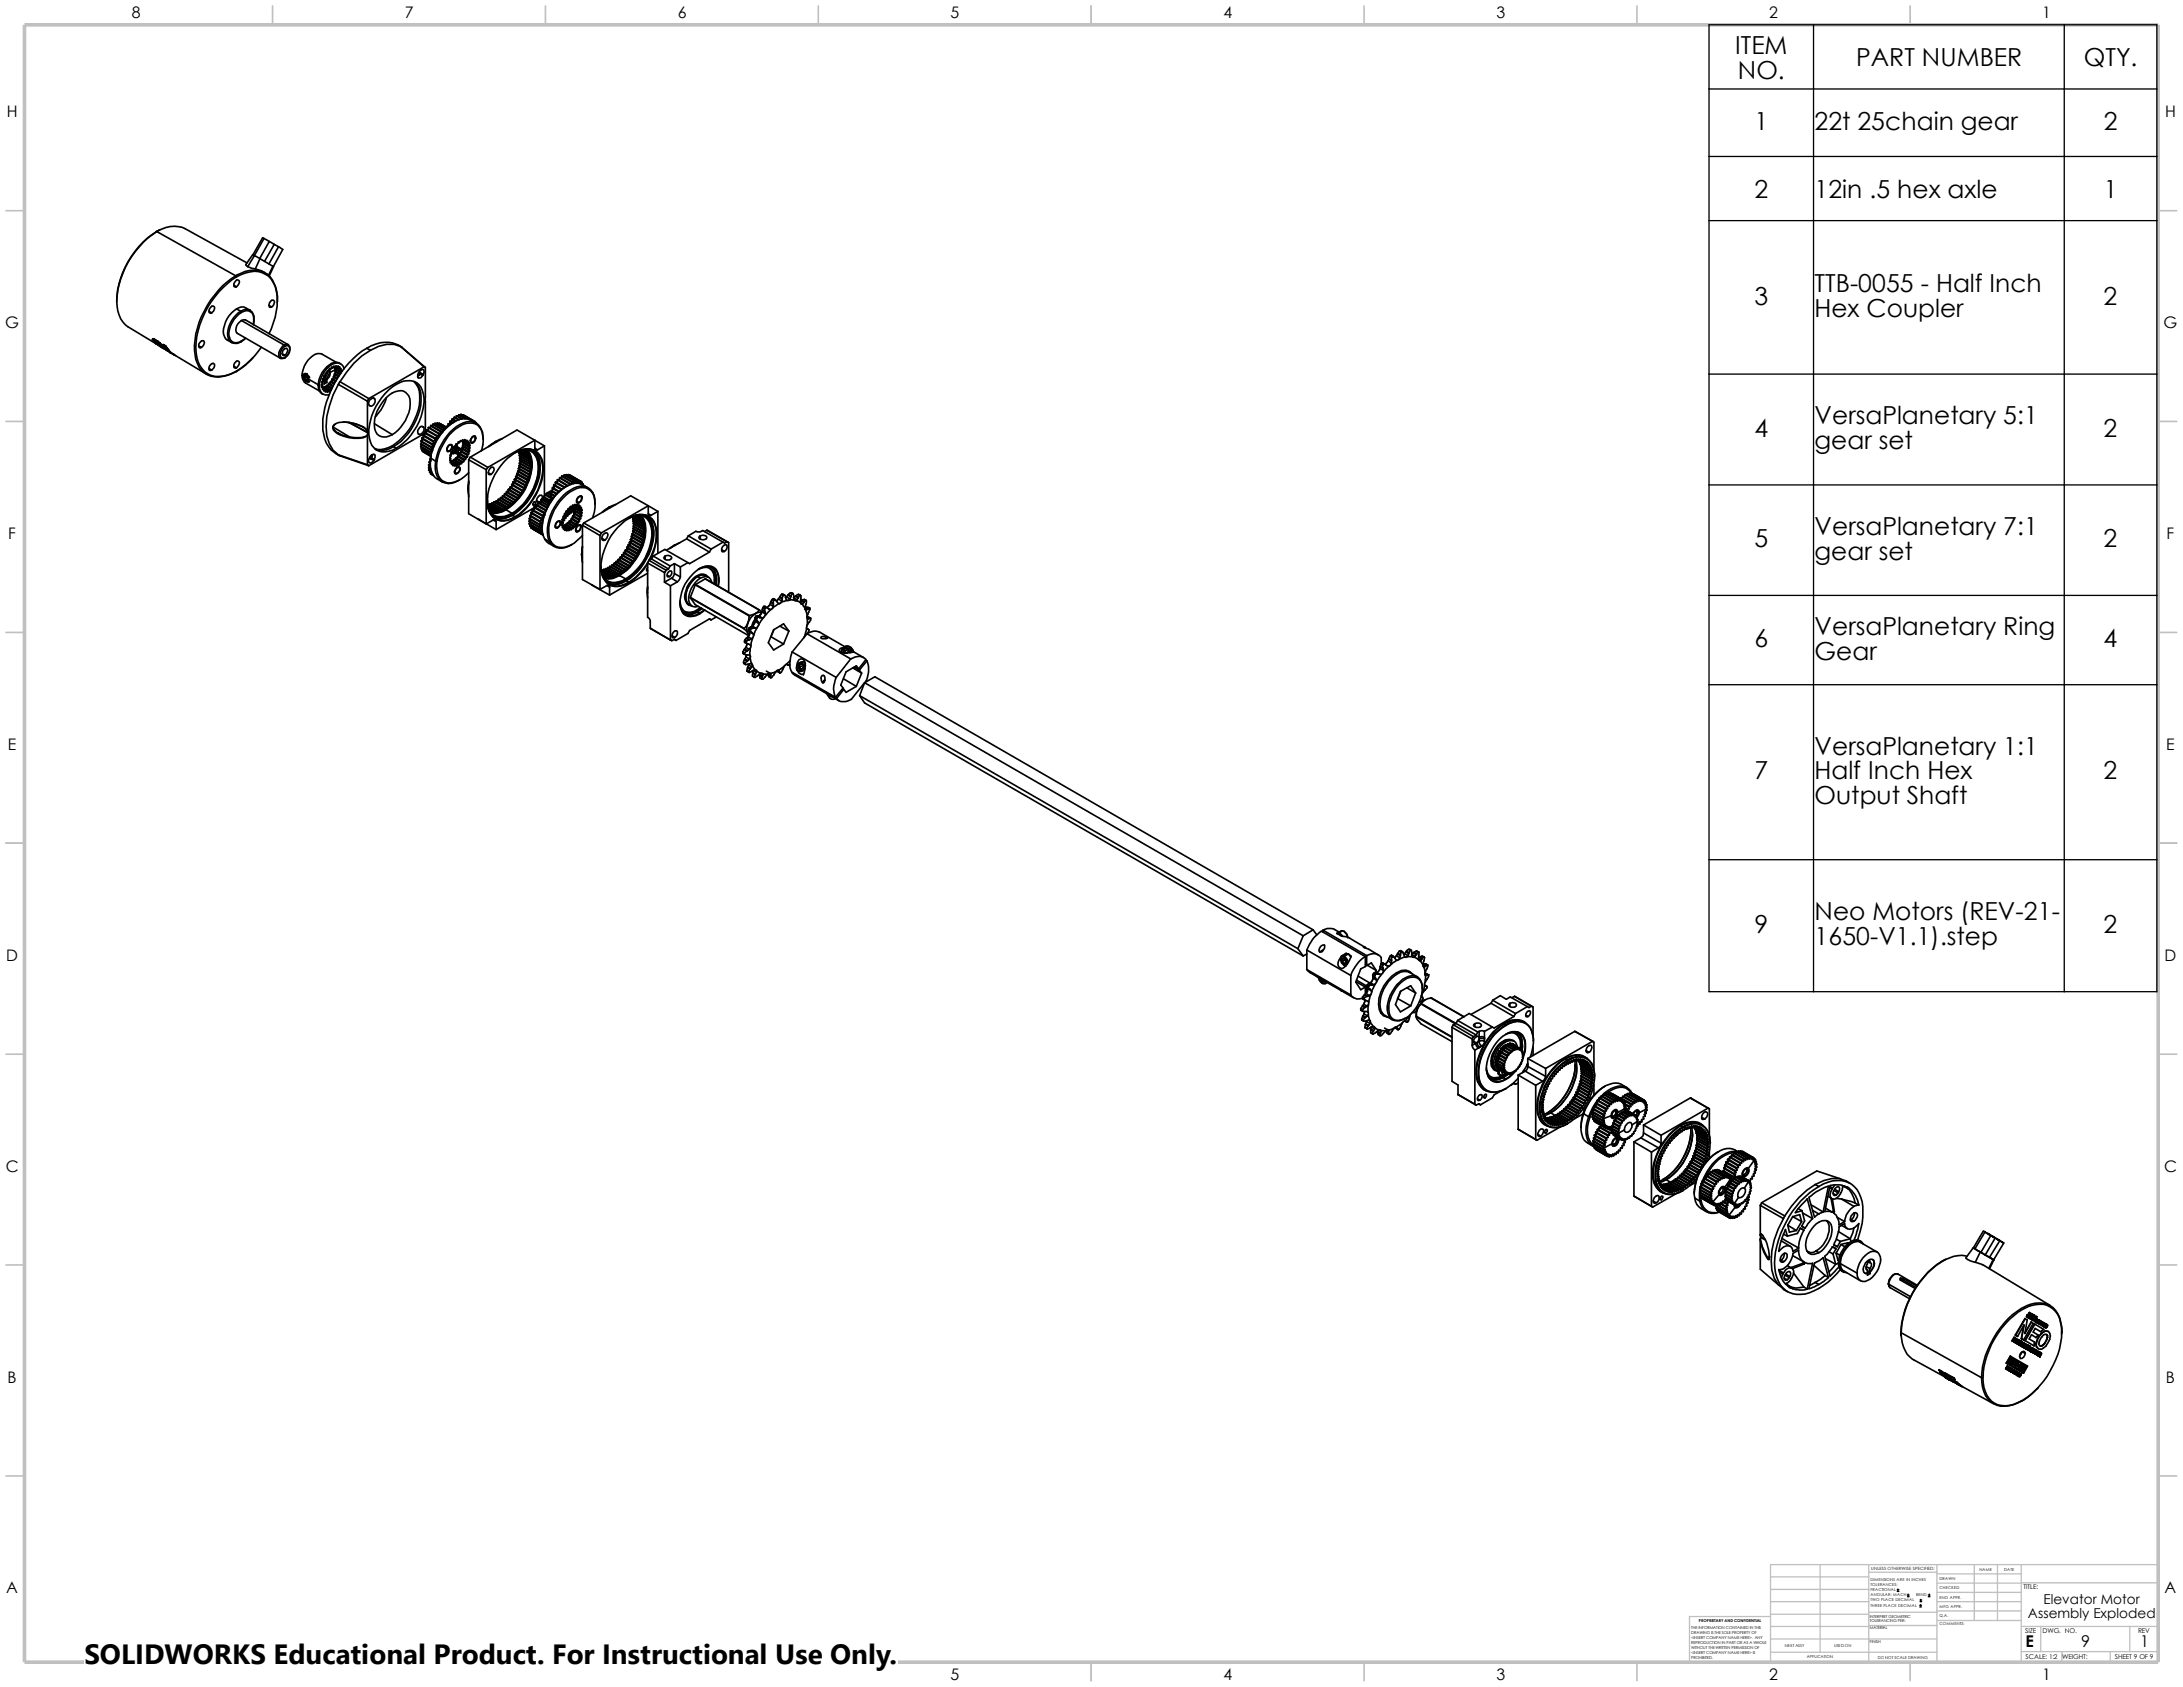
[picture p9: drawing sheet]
<svg xmlns="http://www.w3.org/2000/svg" width="279mm" height="216mm" viewBox="0 0 279 216" stroke-linecap="round" stroke-linejoin="round" font-family="sans-serif">
<defs><g id="words">
<text font-size="3.6" x="10.8" y="213">SOLIDWORKS Educational Product. For Instructional Use Only.</text>
<g font-size="3.2">
<text x="222.1" y="6.9">ITEM</text>
<text x="222.4" y="10.1">NO.</text>
<text x="237.6" y="8.5">PART NUMBER</text>
<text x="266.7" y="8.5">QTY.</text>
<text x="224.5" y="16.6">1</text>
<text x="232.2" y="16.6">22t 25chain gear</text>
<text x="269.3" y="16.6">2</text>
<text x="224.5" y="25.4">2</text>
<text x="232.2" y="25.4">12in .5 hex axle</text>
<text x="269.3" y="25.4">1</text>
<text x="224.5" y="39">3</text>
<text x="232.2" y="37.4">TTB-0055 - Half Inch</text>
<text x="232.2" y="40.6">Hex Coupler</text>
<text x="269.2" y="39">2</text>
<text x="224.5" y="55.9">4</text>
<text x="232.2" y="54.3">VersaPlanetary 5:1</text>
<text x="232.2" y="57.5">gear set</text>
<text x="269.2" y="55.9">2</text>
<text x="224.5" y="70.1">5</text>
<text x="232.2" y="68.5">VersaPlanetary 7:1</text>
<text x="232.2" y="71.6">gear set</text>
<text x="269.2" y="70.1">2</text>
<text x="224.5" y="82.8">6</text>
<text x="232.2" y="81.2">VersaPlanetary Ring</text>
<text x="269.2" y="82.8">4</text>
<text x="232.2" y="84.4">Gear</text>
<text x="224.5" y="99.7">7</text>
<text x="232.2" y="96.6">VersaPlanetary 1:1</text>
<text x="232.2" y="99.7">Half Inch Hex</text>
<text x="269.2" y="99.7">2</text>
<text x="232.2" y="102.9">Output Shaft</text>
<text x="224.5" y="119.4">9</text>
<text x="232.2" y="117.8">Neo Motors (REV-21-</text>
<text x="269.2" y="119.4">2</text>
<text x="232.2" y="120.9">1650-V1.1).step</text>
</g>
<g font-size="2.1">
<text x="259.2" y="210.8">E</text>
<text x="266.4" y="210.8">9</text>
<text x="273.9" y="210.8">1</text>
</g>
<g font-size="2">
<text x="16.9" y="2.3">8</text>
<text x="51.8" y="2.3">7</text>
<text x="86.7" y="2.3">6</text>
<text x="121.7" y="2.3">5</text>
<text x="156.6" y="2.3">4</text>
<text x="191.5" y="2.3">3</text>
<text x="226.4" y="2.3">2</text>
<text x="261.4" y="2.3">1</text>
<text x=".9" y="15">H</text>
<text x="277.1" y="15">H</text>
<text x=".7" y="42">G</text>
<text x="276.9" y="42">G</text>
<text x="1.1" y="69">F</text>
<text x="277.3" y="69">F</text>
<text x="1" y="96">E</text>
<text x="277.2" y="96">E</text>
<text x=".8" y="123">D</text>
<text x="277" y="123">D</text>
<text x=".8" y="149.9">C</text>
<text x="277" y="149.9">C</text>
<text x="1" y="177">B</text>
<text x="277.2" y="177">B</text>
<text x=".8" y="203.9">A</text>
<text x="277" y="203.9">A</text>
<text x="121.7" y="215.1">5</text>
<text x="156.6" y="215.1">4</text>
<text x="191.5" y="215.1">3</text>
<text x="226.4" y="215.1">2</text>
<text x="261.4" y="215.1">1</text>
</g>
<g font-size="1.7">
<text x="259.5" y="207.1">Assembly Exploded</text>
<text x="261.5" y="205.3">Elevator Motor</text>
</g>
<g font-size=".8">
<text x="259" y="203.4">TITLE:</text>
<text x="259.2" y="209">SIZE</text>
<text x="261.4" y="209">DWG. NO.</text>
<text x="273.6" y="209">REV</text>
<text x="259.2" y="212.3">SCALE: 1:2 WEIGHT:</text>
<text x="270.7" y="212.3">SHEET 9 OF 9</text>
</g>
<text font-size=".6" x="239.5" y="200.9">UNLESS OTHERWISE SPECIFIED:</text>
<g font-size=".5">
<text x="239.4" y="202.3">DIMENSIONS ARE IN INCHES</text>
<text x="239.4" y="202.9">TOLERANCES:</text>
<text x="239.4" y="203.6">FRACTIONAL</text>
<text x="248.2" y="203.4">CHECKED</text>
<text x="248.2" y="202.2">DRAWN</text>
<text x="253.4" y="201">NAME</text>
<text x="256.5" y="201">DATE</text>
<text x="216.5" y="208.5">THE INFORMATION CONTAINED IN THIS</text>
<text x="216.5" y="209.1">DRAWING IS THE SOLE PROPERTY OF</text>
<text x="216.5" y="209.7">&lt;INSERT COMPANY NAME HERE&gt;. ANY</text>
<text x="217.4" y="207.6">PROPRIETARY AND CONFIDENTIAL</text>
<text x="239.3" y="208.5">MATERIAL</text>
<text x="239.3" y="207">INTERPRET GEOMETRIC</text>
<text x="239.3" y="207.6">TOLERANCING PER:</text>
<text x="239.4" y="204.3">ANGULAR: MACH</text>
<text x="239.4" y="204.9">TWO PLACE DECIMAL</text>
<text x="239.4" y="205.6">THREE PLACE DECIMAL</text>
<text x="245.2" y="204.3">BEND</text>
<text x="248.2" y="208">COMMENTS:</text>
<text x="248.2" y="207">Q.A.</text>
<text x="248.2" y="205.8">MFG APPR.</text>
<text x="248.2" y="204.6">ENG APPR.</text>
<text x="216.5" y="210.4">REPRODUCTION IN PART OR AS A WHOLE</text>
<text x="216.5" y="211">WITHOUT THE WRITTEN PERMISSION OF</text>
<text x="216.5" y="211.6">&lt;INSERT COMPANY NAME HERE&gt; IS</text>
<text x="216.5" y="212.3">PROHIBITED.</text>
<text x="228.4" y="210.8">NEXT ASSY</text>
<text x="231.3" y="212.2">APPLICATION</text>
<text x="234.7" y="210.8">USED ON</text>
<text x="239.3" y="210.2">FINISH</text>
<text x="240.3" y="212.3">DO NOT SCALE DRAWING</text>
</g>
</g></defs>
<g fill="none" stroke="#c0c0c0" stroke-width=".17">
<path d="M226.6 206.9h-10.4v5.8M226.6 209.8h21.3M226.6 201.8h12.6M226.6 205h12.6M226.6 203.4h12.6M226.6 206.6h12.6M226.6 208.2h12.6M226.6 211.5h21.3M233 200.2v11.3M239.2 206.3h8.7M239.2 201.2h8.7M239.2 208h8.7"/>
<path d="M239.2 200.2v12.5M247.9 206.2h10.8M247.9 205h10.8M247.9 201.4h10.8M247.9 202.6h10.8M247.9 203.8h10.8M247.9 200.2v12.5M247.9 207.4h10.8M252.7 200.2v7.2M255.7 200.2v7.2M258.7 208.2h17.5M258.7 202.6h17.5"/>
<path d="M258.7 211.4h17.5M258.7 200.2v12.5M261.2 208.2v3.2M263.9 211.4v1.3M270.1 211.4v1.3M272.6 208.2v3.2M276.2 200.2h-49.6v12.5"/>
</g>
<g fill="none" stroke="#c0c0c0" stroke-width=".21">
<path d="M34.9 .8v2.4M69.8 .8v2.4M104.7 .8v2.4M139.7 .8v2.4M174.6 .8v2.4M209.5 .8v2.4M244.5 .8v2.4M.8 27h2.3M276.2 27h2.4M.8 53.9h2.3M276.2 53.9h2.4M.8 80.9h2.3"/>
<path d="M276.2 80.9h2.4M.8 107.9h2.3M276.2 107.9h2.4M.8 134.9h2.3M276.2 134.9h2.4M.8 161.9h2.3M276.2 161.9h2.4M.8 188.9h2.3M276.2 188.9h2.4M34.9 212.7v2.4M69.8 212.7v2.4M104.7 212.7v2.4"/>
<path d="M139.7 212.7v2.4M174.6 212.7v2.4M209.5 212.7v2.4M244.5 212.7v2.4"/>
</g>
<path d="M3.1 3.2h273.1v209.5h-273.1z" fill="none" stroke="#c0c0c0" stroke-width=".47"/>
<g fill="none" stroke="#000" stroke-width=".21">
<path d="M19.8 29.8a11.1 11.1 0 0 0-4.9 8.7M20 29.6h.1M20 29.6l-.1 .1M20.1 29.6a11 11 0 0 0-5.1 9.6 3.3 3.3 0 0 0 1.4 2.6l3.6 2.2M20.1 29.6a3.8 3.8 0 0 1 3.6-.3l7.9 4.4M20.1 29.6l10.1 5.7M20.4 29.4l-.4 .2M26.8 39.8l.3 .2M27 39.3l.1-.1a.25 .25 0 0 1 .4 .2l-.2 .4a.36 .36 0 0 1-.5 .2v-.3zM29.9 36.5l.4 .2M30.1 36l.2-.1a.25 .25 0 0 1 .3 .2l-.1 .3a.39 .39 0 0 1-.5 .3l-.1-.1v-.3zM30.2 35.3a11.7 11.7 0 0 0-5.3 9 4 4 0 0 0 1.3 3.4 3.4 3.4 0 0 0 3.6 0"/>
<path d="M30.2 35.3l.1 .1M30.2 35.3a3.7 3.7 0 0 1 4-.2 4.3 4.3 0 0 1 1.3 2.7M30.3 35.4a4.2 4.2 0 0 1 3.2-.5 2.87 2.87 0 0 1 1.8 2.3 8.1 8.1 0 0 1-.9 5.5M30.3 35.4a11.5 11.5 0 0 0-5.2 9.1 3.7 3.7 0 0 0 1.5 3.3 3.7 3.7 0 0 0 3.7-.3M30.3 39.5a1.04 1.04 0 0 1 1.2-.1l.5 .3a1.11 1.11 0 0 0-1.2 .1M30.3 39.5l.5 .3M30.3 39.5a3.5 3.5 0 0 0-1.7 3.3 1.29 1.29 0 0 0 1 1M30.8 39.8a3.4 3.4 0 0 0-1.5 3.6l.3 .4M30.8 39.8l.1 .2M30.9 40a1.01 1.01 0 0 1 1.2-.1 1.01 1.01 0 0 1 .4 1.2l-.1 .4M30.9 40a3.6 3.6 0 0 0-1.6 2.9 .96 .96 0 0 0 .6 .9 .96 .96 0 0 0 1-.2M31.5 33.9l.2 .2"/>
<path d="M31.7 34.1l1 .3M32 39.7a1.37 1.37 0 0 1 .5 1.5l-.1 .4M32.6 32.7l.7 .4M32.6 32.7l-.3-.1-.8 1.3M32.6 32.7l-.9 1.4M32.7 34.4l1.2 .5M33.3 33.1l-.6 1.3M33.3 33.1l1.6 1M33.8 30.5l.7 .4M33.8 30.5l-.2-.1-1.2 2.2M33.8 30.5l-1.2 2.2M34.4 39.1l.4 .2"/>
<path d="M34.5 30.9l.6 .4M34.5 30.9l-1.3 2.2M34.6 38.6l.3-.2a.54 .54 0 0 1 .1 .6 .54 .54 0 0 1-.5 .3l-.1-.2zM34.9 34.1h.1l-.5 1.2M34.9 34.1l-.5 1.1M35.1 31.3l.5 .3M35.1 31.3l-1.2 2.1M35.5 37.8v.8M35.6 31.6l.6 .3-1.2 2.2M35.6 31.6l-1.2 2.2M19.5 43.4a3.1 3.1 0 0 0 1.5 1.1M19.6 43.3l.1 .1"/>
<path d="M19.6 43.3l-.1 .1M19.6 43.3v.1M19.6 43.4h.1M19.6 43.4h-.1M19.7 43.4l.5 .3M19.7 43.4h.1M19.8 43.6l.3 .3M19.9 43.9l.1 .1M19.9 43.9h.1M19.9 43.9l.4 .3M20 44l.3 .2M20 44h.1"/>
<path d="M20.1 44l-.3-.4 .5 .3 .4 .4M20.1 44l.1 .1M20.1 43.9v.1M20.1 43.9l.2 .2M20.2 43.7l.2 .2M20.2 43.7l.3 .2M20.2 44.1l.3 .2M20.2 43.7h.1M20.2 44.1h.1M20.3 44.2h.1M20.3 44.2l.2 .2M20.3 44.1l.3 .1"/>
<path d="M20.3 44.2l.4 .3M20.4 43.9l.3 .3M20.5 43.9h-.1M20.5 43.9l.2 .2M20.5 44.3h.2M20.5 44.3l.2 .1M20.6 44.2l.1 .1M20.6 44.2l-.1 .1M20.7 44.2l.3 .3M20.7 44.1l.3 .4M20.7 44.1v.1M20.7 44.4l.1 .1"/>
<path d="M20.7 44.4h.1M20.8 44.5l.6 .4M20.8 44.5h.1M20.8 44.5l.2 .1M20.9 44.1h.1M20.9 44.1l.1 .2M20.9 44.1l.2 .1M21 44.5h.1M21 44.3h.1M21 44.2h.1M21 44.2v.1M21 44.3l.3 .4"/>
<path d="M21 44.3v.1M21 44.2l.2 .2M21 44.6h.1M21 44.3l.1 .1M21 44.6l.2 .1M21 44.3l.2 .1M21 44.4l.1 .1M21 44.4h.1M21 44.6l.5 .4M21.1 44.2l.1 .1M21.1 44.2h.1M21.1 44.4h.1"/>
<path d="M21.1 44.5h.1M21.1 44.4v.1M21.2 44.4h-.1M21.2 44.6h.1M21.2 44.7h.1M21.2 44.3l.1 .2M21.2 44.4h.1M21.2 44.6l.1 .1M21.2 44.7l.6 .3M21.2 44.7l.3 .2M21.2 44.4l.1 .1M21.2 44.3h.1"/>
<path d="M21.2 44.5h.1M21.2 44.5l.1 .1M21.3 44.5v.1M21.3 44.5h.1M21.3 44.7h.1M21.3 44.6h.1M21.3 44.6h-.1M21.3 44.6v.1M21.3 44.5l.1 .1M21.3 44.6l.1 .1M21.3 44.7l.1 .1M21.4 44.6v.1"/>
<path d="M21.4 44.7h.1M21.4 44.7v.1M21.4 44.6l.1 .1M21.4 44.6h.1M21.4 44.7l.1 .1M21.4 44.8h.1M21.5 44.7h.1M21.5 44.8h.1M21.5 44.7h-.1M21.5 44.7l.1 .1M21.5 44.8l.1 .1M21.5 44.7v.1"/>
<path d="M21.5 44.9l-.2-.1 .5 .2M21.5 44.9h.1M21.5 44.9l.2 .1M21.5 44.9l.3 .2M21.5 44.9l.1 .1M21.6 44.8v.1M21.6 44.9h.1M21.6 44.9l.2 .1M21.7 45l.1 .1M21.7 45h.1M21.7 45l.2 .2M21.7 45.1l.4 .2"/>
<path d="M21.7 45v.1M21.7 45.1l.5 .2M21.8 45v.1M21.8 45h.1M21.8 45.1l.1 .1M21.8 45.1h.1M21.9 45.2h.1M21.9 45.2l.2 .1M22.1 45.3h.1M22.2 45.3h.1M22.2 45.3v.1M22.2 45.3l4.2 2.6"/>
<path d="M22.2 45.4h.1M22.3 45.4h.1M22.3 45.4l.2 .1M25.4 44.3l.4 .1M25.5 43.9l.3-.3h.2a.59 .59 0 0 1-.5 .9l-.1-.1zM26.8 47.2l.3 .2M27 46.7l.2-.2h.1a.59 .59 0 0 1-.5 .9v-.1a.67 .67 0 0 1 .2-.6zM29.9 46.9l.4 .2M30 46.5a.36 .36 0 0 1 .6-.2v.1l-.1 .4a.39 .39 0 0 1-.5 .3l-.1-.1zM30.3 47.5h.1M30.3 47.5l-.4 .2M30.9 43.7a1.2 1.2 0 0 1-1.3 .1"/>
<path d="M30.9 43.6l.5-.3-.5 .4M30.9 43.6v.1M30.9 41l.5-.1 5.5 3.2M30.9 41l5.5 3.2M30.9 41a1.14 1.14 0 0 0-.5 1.7l5.5 3.1M32.3 45.8l-.9 .9-1.1 .8M33.4 44.4l-1 1.4a9.7 9.7 0 0 1-2.1 1.7M35.9 45.8h.1M36.1 45.3l.3 .2M36.2 44.9l.4-.3a.51 .51 0 0 1 .1 .6 .51 .51 0 0 1-.5 .3l-.1-.2zM36.4 44.2l-.2 .1a1.67 1.67 0 0 0-.5 1.3l.2 .2M36.4 44.2v.1"/>
<path d="M36.4 44.3a1.24 1.24 0 0 0-.5 1.4l.3 .1h.2M36.4 44.3l.3-.1a.41 .41 0 0 1 .4 .6 1.43 1.43 0 0 1-.7 1M36.4 45.8h-.5M36.4 45.8h.1M36.9 44.1a.94 .94 0 0 1-.2 1.5l-.3 .2M36.9 44.1h-.3l-.2 .1M36.9 44.1h.1M38.7 48a1.22 1.22 0 0 0 .4 1l1.8 1M38.7 48l.1 .1M38.9 48.3l.3 .5M38.9 48.2v.2M38.9 48.4l.3 .2"/>
<path d="M38.9 47.8h.1M38.9 48.2h.1M39 48.1h.2M39 48.1v.1M39 48.2l-.1 .2M39 48.1l-.1 .1M39.2 48.6l.2 .1M39.2 48.8h.1M39.2 48a.57 .57 0 0 1 .2 .8h-.2M39.2 48.1l.2 .3v.3M39.2 48.8l.2 .1 .2-.1M39.2 48.2v-.1l.1 .2"/>
<path d="M39.2 48.2l-.3 .2M39.2 48.2l.1 .1M39.2 48h-.3a.57 .57 0 0 0 .3 .8M39.3 47.9l.3 .4M39.3 47.9l-.2-.1-.2 .1M39.3 47.9l-.1 .1M39.3 48.3l.1 .1v.3M39.3 47.8v.1M39.3 48.3l.1 .2M39.4 48.5h.1M39.4 48.5l-.2 .1M39.5 48.9h.1"/>
<path d="M39.6 48.6l1.1 .6M40.7 49.3a1.09 1.09 0 0 0 .7 1.2M40.7 49.3l.2 .1M40.9 49.4a.93 .93 0 0 0 1.2 1.1M41.1 49.2l.2 .1M41.2 48.9l.1 .1M41.2 49.5l.1 .1M41.3 48.8h.2M41.3 49l-.2 .2 .2 .1M41.3 49.3l-.1 .3h.1M41.3 49.6l.8 .4M41.3 49.7l.1 .1"/>
<path d="M41.3 48.7l.2 .1M41.3 49.6l.1 .1M41.4 49.7l-.1 .1h.1M41.4 49.7l.6 .3M41.4 48.5l.3 .2M41.4 48.4v.4M41.4 48.7l.4 .2M41.4 49.8l.1 .1M41.4 48.1l.3 .2M41.4 49.8l.5 .2M41.5 48.8v.3l.3-.2M41.5 49.5l-.1 .2"/>
<path d="M41.5 49.9l.1 .1M41.5 49.9l.3 .1M41.5 49.5l.8 .5M41.5 49.9l-.1 .1h.2M41.5 49.5h.1l.8 .4M41.6 50h.1M41.7 48.3v.4M41.7 50v.2l.1-.2M41.7 48.5v.2M41.7 48.5l.1 .1M41.8 49.4l-.1 .1M41.8 49.4l.7 .4"/>
<path d="M41.8 50h.1M41.8 49.4l.1-.1 .6 .4M41.8 48.6v.3M41.9 47.7l-.1 .3-.1 .3M41.9 50v.2l.1-.2M42 49.1l.6 .4M42 50h.1M42 49.1v.3M42.1 47.4l-.2 .1-.1 .2a.25 .25 0 0 0-.2 .3l-.2 .2a.19 .19 0 0 1 .1 .2 .19 .19 0 0 1-.2 .1l.1 .2-.2 .2 .1 .1M42.1 47.6v.4l-.4 .5M42.1 47.3l.1 .2v.2M42.1 49.1l.5 .3"/>
<path d="M42.1 47.6l.1 .1M42.1 47.4v.2M42.1 49.1h-.1M42.2 47.2h.1M42.2 47.7a1.05 1.05 0 0 1-.4 .9M42.3 50l-.1 .2-.1-.2M42.3 47.2h-.1l-.1 .2M42.3 48.9l-.1 .2h-.1M42.3 48.9l.5 .2M42.4 50h-.1M42.4 48.8l-.1 .1M42.4 48.8l.4 .3"/>
<path d="M42.5 47v.1M42.5 48.6v.1l-.1 .1M42.5 48.6l.4 .3M42.5 48.5v.1M42.5 48.5l.5 .2M42.5 47.1v-.1l-.2 .2M42.6 54.7a1.69 1.69 0 0 0 1.4 1.1 3.6 3.6 0 0 0 3 0M42.6 54.7v-.1a.72 .72 0 0 1 .8-.5 4.7 4.7 0 0 1 3.6 1M42.6 54.7h.1M42.7 54.7h-.1M42.7 54.7l.1 .2a3.1 3.1 0 0 0 1.9 1M42.7 48.3v.1l-.2 .1"/>
<path d="M42.7 54.7h.1M42.7 48.3l.4 .2M42.7 48.1v.2M42.7 54.4h.1M42.7 46.9l.1 .1M42.7 48.1l.5 .3M42.8 47.9l.1 .1-.2 .1M42.8 47.9l.5 .3M42.8 47.8v.1M42.8 54.8l1.9 1.1M42.8 47l.8 .4M42.8 47.8l.6 .3"/>
<path d="M42.8 47l-.1-.1v.1l-.2 .1M42.9 47.2l.7 .5M42.9 47.5v.1l.6 .3M42.9 47.2l.7 .4M42.9 47.5l.7 .3M42.9 46.9l.1-.1 .1 .1M42.9 54.3l-.2 .1v.3M42.9 47v.2M42.9 46.9l.7 .4M42.9 46.9l-.1 .1M43 47.3l-.8 .4M43 46.9h.1"/>
<path d="M43 47.6l-.2 .2M43 46.4l-1.8-1.1a1.64 1.64 0 0 0-1.8 .8 3.5 3.5 0 0 0-.7 1.9M43 47.3l-.1 .2M43.1 46.9h.1M43.1 46.9l.4 .3M43.1 46.9l.2-.1v.2M43.2 46.9l.1 .1M43.3 58.2l3.7 1.3M43.3 49.2l3.7 2.2M43.3 47h.1M43.3 49.2a12 12 0 0 0-1.6 5.4 4.1 4.1 0 0 0 1.6 3.6M43.3 58.2l3.9 1.4"/>
<path d="M43.3 47l.2-.1v.3M43.5 47.2h.1M43.5 48.9l3.7 2.1M43.5 48.9l-.2 .3M43.5 47.2h.1v.1M43.6 47.4l.2 .1-.2 .1M43.6 46.6a1.07 1.07 0 0 0-1.4 .1 3.3 3.3 0 0 0-1.5 2.6M43.6 47.3v.1M43.6 47.6l.1 .1M43.9 54a4 4 0 0 1 3.1 1.2M44 47.2a.93 .93 0 0 0-1.4-.6 3.4 3.4 0 0 0-1.7 2.8M44.7 54.1l2.4 1.3"/>
<path d="M46.9 44.6a12.5 12.5 0 0 0-5.6 9.8 4.1 4.1 0 0 0 1.5 3.5l.6 .4M46.9 44.6l.5 .2M47 59.5l.2 .1M47 51.4v3.8M47 55.7v3.8M47 55.7a2.42 2.42 0 0 1-1.9 .3l-.4-.1M47 55.2l.1 .2M47.1 55.4l-.1 .3M47.1 55.4h.1M47.2 51l-.2 .4M47.3 58.7h.2M47.3 51.2l.4-.2a.32 .32 0 0 1 .3 .1 .32 .32 0 0 1 0 .3 .48 .48 0 0 1-.2 .5 .48 .48 0 0 1-.6 0v-.3z"/>
<path d="M47.4 44.8a10.7 10.7 0 0 0-3.9 4.1M47.5 58.7l.3 .2M47.5 58.3l.1 .1M47.5 58.6l.4 .2M47.5 58.6v.1M47.7 58.2l-.2 .4M47.9 54.2l2.3 1.4M47.9 58.8l-.1 .1M47.9 58.8l.1-.2a.28 .28 0 0 0 0-.4 .28 .28 0 0 0-.4 0l-.3 .4a.37 .37 0 0 0 .1 .7l.4-.4M49.3 50.3a3.7 3.7 0 0 1 3.7-1.5 2.18 2.18 0 0 1 1.3 2.2 7.6 7.6 0 0 1-4.1 6.6 2.06 2.06 0 0 1-2.6-.6 4.6 4.6 0 0 1 0-3.8 8.4 8.4 0 0 1 1.7-2.9zM49.4 50.9a2.4 2.4 0 0 1 2.2-.9 1.56 1.56 0 0 1 .9 1.9 5.1 5.1 0 0 1-2.7 3.9 1.29 1.29 0 0 1-1.9-1.3 4.8 4.8 0 0 1 1.5-3.6zM49.4 50.9v.1a5.5 5.5 0 0 1-1.4 2.3"/>
<path d="M50.2 57.1a2.87 2.87 0 0 1-2.2 .3M50.2 57.1h.2M50.4 57.1a2.66 2.66 0 0 1-2.4 .4M50.4 57.1l.3 .3M51.3 44.4l3.1 2.6M51.3 44.4a4 4 0 0 0-3.9 .4M51.3 44.4l3 2.5M51.4 44.4a3.9 3.9 0 0 0-4.5 .2M53 48.8a2.62 2.62 0 0 1 .7 2.4 7.8 7.8 0 0 1-3.5 5.9M53 48.9a2.62 2.62 0 0 1 .9 2.4 7.8 7.8 0 0 1-3.5 5.9M53.5 48h.1M53.7 47.6l.1 .1"/>
<path d="M53.7 47.9l-.2 .3M53.7 47.9l.4 .1M53.7 54.7a.3 .3 0 0 1 .4-.1 .3 .3 0 0 1 .2 .3 .6 .6 0 0 1-.7 .6l-.1-.4zM53.8 47.7l.4 .2M53.8 47.7l-.1 .2M53.8 57.1v.1l1.4 .8v-.1M53.8 56.8v.1l1.4 .7M53.8 56.8l1.4 .7M53.8 57.1l1.4 .8M53.9 56.4v.1l1.3 .8M53.9 56.4l1.3 .8M53.9 57.4l1.3 .8"/>
<path d="M53.9 57.4v.1l1.3 .7M54 56.1l.1 .1-.2 .2M54 56.9l-.2 .2M54 56.1l1.3 .8M54 56v.1M54 57.7l1.2 .6M54 56l1.3 .8M54 57.3l-.1 .1M54.1 56.6l-.3 .2M54.1 57.6l-.1 .1M54.1 55.8l1.3 .7M54.1 55.8l.1 .2h-.2"/>
<path d="M54.2 47.9l-.1 .1M54.2 55.7l1.3 .7M54.2 47.9l.1-.3a.3 .3 0 0 0-.3-.3 .3 .3 0 0 0-.3 .3l-.2 .4v.3a.39 .39 0 0 0 .6-.3M54.2 55.7l-.1 .1M54.2 57.8l.9 .6zM54.2 57.8h.1M54.3 46.9l.1 .1M54.3 46.9l-7.1 4.1M54.3 55.4l-7.1 4.2M54.3 55.4l1.3 .7M54.3 55.4l.1 .2-.2 .1M54.4 55.3l1.3 .7"/>
<path d="M54.4 55.3l-.1 .1M54.4 51.1h.1M54.4 51.1v.3M54.4 51.4v3.9M54.4 47v4.1M54.4 51.4h.1M54.6 55.1v-.1l1.3 .8M54.6 55.1v.2h-.2M54.6 55.1l1.3 .7M54.8 54.7l1.3 .8M54.8 54.7l1.4 .8M54.8 54.7v.3h-.1"/>
<path d="M54.9 59.5l.2 .1M54.9 59.8l.2 .2M54.9 59.5l.2 .2M54.9 59.8l.2 .3M54.9 59.2h.1M54.9 59.1h.1M54.9 59.2l.1 .1M54.9 59.1v.1M55 60l-.1 .2M55 58.8l.2 .1v.1l-.3 .1M55 59.6l-.1 .2M55 59.2v.1"/>
<path d="M55 58.8h.1M55.1 58.7l-.1 .1M55.1 59.3l-.2 .2M55.1 54.5l-.1 .3M55.1 54.5l.1-.1 1.3 .8M55.1 58.5l-.1 .7M55.1 54.5l1.3 .7M55.1 58.6l.7 .4M55.1 58.5v.1M55.1 58.6a2.5 2.5 0 0 0 1.5 3.1M55.2 57.6h.2l-.2 .3M55.2 57.5v.1"/>
<path d="M55.2 57.3h.2v.1l-.2 .1M55.2 57.2v.1M55.3 56.9l.2 .1-.3 .2M55.3 56.8v.1M55.4 54.3l-.1 .3M55.4 54.3l1.3 .8M55.4 56.5l.1 .2M55.4 54.3l1.4 .7-.1 .1M55.5 56.4l-.1 .1M55.5 56.7h.2M55.5 56.7l-.2 .1M55.6 56.1l.1 .3h-.2"/>
<path d="M55.7 54.2l-.1 .2M55.7 54.2l1.2 .7M55.7 56l-.1 .1M55.7 54.2l1.3 .7M55.8 59a2.54 2.54 0 0 0 .9 2.7 2.16 2.16 0 0 0 2.1-.3M55.8 59h.1M55.9 55.8v.2h-.2M55.9 55.8h.1M55.9 59a2.74 2.74 0 0 0 .7 2.5 2.06 2.06 0 0 0 2.4-.2l1-.8M56 54.1l1.1 .7M56 54.1l-.1 .2M56.1 55.5v.3h-.2"/>
<path d="M56.2 55.5h-.1M56.2 54.2l.9 .5M56.2 54.2h.1M56.4 55.2v.3l-.1 .1-.1-.1M56.4 54.3l.7 .4M56.5 55.2h-.1M56.7 55.1l-.1 .3-.1-.2M57.2 54.6v.1M57.2 57.4h.1M57.2 54.6h.1M57.4 54.3v.2l-.2 .1M57.4 54.3l.1 .1"/>
<path d="M57.4 54.2v.1M57.4 54.2l.2 .2M57.4 57l.3-.1a.46 .46 0 0 1 .1 .6 .46 .46 0 0 1-.5 .2v-.4zM57.5 57.7h-.2M57.6 54v-.1l.4 .2M57.6 54v.2h-.2M57.6 54l.3 .1M57.6 58.6l.1 .1M57.6 58.9h.1M57.6 58.3h.1M57.7 58.7l-.1 .3 .1-.1M57.7 58.9l-.1 .3h.2"/>
<path d="M57.7 58.3l-.1 .2 .1 .2M57.7 56.9l.1 .2M57.8 58l.1-.2 .1 .2M57.8 59l.9 .4M57.8 59l-.1 .1 .7 .4M57.8 59.2l-.1-.1 .6 .4M57.8 59l.8 .5M57.8 59.2v.1M57.8 58l-.2 .2 .1 .1M57.8 57.2h.1M57.8 59.3l.4 .2M57.8 53.7l.5 .2"/>
<path d="M57.8 57.9v.2h-.1M57.8 59.3v.1h.1M57.8 53.7l.1-.1 .5 .2M57.8 53.7v.2h-.1M57.9 57.2l-.1-.3a.5 .5 0 0 0-.6 .5M57.9 57.2a.5 .5 0 0 1-.7 .5v-.3M57.9 59.4h.1v.2l.1-.1M57.9 59.4l-.1-.1 .3 .2M58 58h.1M58 58.9v.1M58 58.9l.8 .5M58 58.9l.1-.1 .9 .5"/>
<path d="M58.1 57.2l.1 .2M58.1 54a6.6 6.6 0 0 0-3 4.5M58.1 57.7l.1 .1M58.1 53.4l.6 .3M58.1 53.4h.1l.6 .3M58.1 59.5h.1M58.1 53.4l-.1 .3M58.2 57.8h-.1l-.1 .3-.1-.3M58.2 57.8v.2l.2-.2M58.2 57.4l-.1 .2-.2 .1M58.2 59.5v.1l.1-.1M58.3 57.2l.2-.2-.1 .4"/>
<path d="M58.3 57.4l.1 .2M58.3 57.1v.1l.2-.1M58.3 58.7l-.1 .2M58.3 57.4l.2 .1M58.3 57.4h-.1M58.3 58.7l.8 .5M58.3 57.4h.1M58.3 60a.32 .32 0 0 1 .5-.2 .58 .58 0 0 1-.5 .9v-.1a.42 .42 0 0 1 0-.6zM58.3 59.5h.1M58.4 57.8h.1M58.4 57.4l.2-.2-.1 .3M58.4 57.6h.1"/>
<path d="M58.4 57.8l-.1-.1 .2 .1M58.4 57.1h.1M58.4 58.6l.8 .5M58.4 57.6l-.3 .1-.1 .3M58.4 58.6l-.1 .1M58.4 53.2l.8 .4M58.4 53.2l-.1 .3M58.4 53.2l.7 .4M58.5 59.9l.2-.1a.45 .45 0 0 1 0 .5 .45 .45 0 0 1-.4 .2 .49 .49 0 0 1 .2-.6zM58.5 57.1l-.2 .3M58.5 57.8l-.1 .3 .2-.3M58.5 57.5h.1"/>
<path d="M58.5 57.5l.3-.2-.1 .3M58.5 58.4v.2h-.1M58.5 58.4l.9 .5M58.6 57.5l.1 .1M58.6 59.5l-.1 .1-.1-.1M58.6 58.3l-.1 .1M58.6 57.8l-.3-.1 .4 .2M58.6 58.3l.9 .5M58.6 57.8l.1 .1M58.7 57.9l-.1 .3 .2-.2M58.7 59.4l-.1 .1M58.7 57.9l.1 .1"/>
<path d="M58.7 56.6h.1M58.7 53.1l.9 .5M58.7 53.1l-.1 .2M58.7 53.1l.8 .5M58.7 57.6l.3-.2v.3M58.8 56.6h-.1l-.2 .2a.23 .23 0 0 0-.2 .3h-.2v.2l-.2 .1v.3l-.2 .2 .1 .1M58.8 59.8v.2M58.8 58.1l.8 .5M58.8 58.1v.2h-.2M58.8 58v.3M58.8 59.4v.1l-.1-.1M58.8 57.6l.2 .1"/>
<path d="M58.8 58l.9 .5M58.8 58v.1M58.9 56.4l.2 .1M59 53l1.2 .7M59 57.8l.8 .5M59 53l1 .6M59 53l-.1 .2M59 59.3l-.2 .1M59 57.8v.2h-.2M59 57.7l.9 .5M59 57.7v.1M59.1 56.5l-.2-.1-.1 .2"/>
<path d="M59.1 57.5l.1 .1M59.1 57.4l.8 .6M59.1 57.4l.1 .2-.2 .1M59.1 57.5l-.1 .2M59.1 57.3l.9 .5M59.1 59.2v.2l-.1-.1M59.1 57.3v.1M59.2 56.4l.8 .5M59.2 56.4h.1M59.2 56.4v.1l.8 .5M59.2 57v.1l.8 .5M59.2 53.1l1.3 .7"/>
<path d="M59.2 53.1h.1M59.2 56.7l.9 .4M59.2 57l.9 .5M59.2 53.1l1.5 .8M59.2 59.1l-.1 .1M59.2 56.7v.1l.9 .5M59.3 57.2l-.2 .1M59.3 56.4h.1M59.3 56.4l-.1-.1-.1 .2M59.3 56.6l-.1 .1M59.4 56.9l-.2 .1M59.4 56.4l.5 .3"/>
<path d="M59.4 56.4l.1-.1v.1M59.4 58.9v.2h-.2M59.4 56.3l.1 .1M59.5 58.8l-.1 .1M59.5 56.4h.1M59.6 56.4l.2-.1-.1 .2M59.6 56.4l.2 .2M59.6 56.4l.1 .1M59.6 58.6v.2h-.1M59.7 58.5l-.1 .1M59.7 56.5l.1 .1M59.8 56.6l.1-.1v.2"/>
<path d="M59.8 58.3l.1 .1-.2 .1M59.9 58.2l-.1 .1M59.9 56.7h.1M59.9 56.7h.2l-.1 .2M59.9 58h.1l-.1 .2M60 58.8l2.2 1.3M60 58.8v6.9l3.5 2.1M60 57.8l-.1 .2M60 57l.2-.1-.1 .3M60 56.9v.1M60 57.6l.1 .1-.1 .1M60.1 57.5l-.1 .1"/>
<path d="M60.1 57.3h.1l-.1 .2M60.1 57.2v.1M60.2 58.5l-.2 .3M60.2 56.3h.1M60.2 58.5l2.2 1.3M60.4 56l.3-.2a.46 .46 0 0 1 .1 .6 .46 .46 0 0 1-.5 .2l-.1-.3zM60.5 55.9l.2-.1a.53 .53 0 0 1 .1 .6 .53 .53 0 0 1-.6 .2 .67 .67 0 0 1 .3-.7zM60.5 56.6l-.2 .1M60.5 53.8v.1M60.5 53.8l.1 .1M60.7 53.9v.1M60.7 53.9l.3 .2a2.43 2.43 0 0 0-3.2 .1 7 7 0 0 0-2.7 4.4"/>
<path d="M60.8 55.8l.1 .3M60.8 56.1h.1M61.6 57.7a3.4 3.4 0 0 0-.2-3 1.83 1.83 0 0 0-2.6-.1 6.8 6.8 0 0 0-2.9 4.4M61.8 56.3v-.2a2.38 2.38 0 0 0-.9-2 2.39 2.39 0 0 0-2.4 .5 7 7 0 0 0-2.7 4.4M62.4 59.8l-.2 .3M62.7 59.9l.3-.1h.1a.64 .64 0 0 1-.5 .9 .52 .52 0 0 1 .1-.8zM63.4 56.5l-.8 .6M63.4 56.5l-.9 .6M63.4 56.5l.1 .1M64.3 56.1l-.9 .4M65 58.6a4.2 4.2 0 0 1 2.8-1.2 2.11 2.11 0 0 1 1.7 2.3 7.6 7.6 0 0 1-4 6.7 2.06 2.06 0 0 1-2.2 0 2.06 2.06 0 0 1-.9-2 8 8 0 0 1 2.6-5.8zM65.9 58a2.44 2.44 0 0 1 2.9 0 4.1 4.1 0 0 1 .2 4.1 7.4 7.4 0 0 1-3.1 4"/>
<path d="M66.4 59.9l1.3 .8M66.4 59.9l-.1 .1 1.4 .7M66.4 58l1.4 .8M66.5 57.7l1.1 .6M66.5 58.3l1.3 .8M66.5 59.6l1.3 .7M66.5 59.6h-.1l1.4 .8M66.5 59.2v.1l1.3 .8M66.5 57.9l-.1 .1M66.5 58.6l1.3 .8M66.5 58.9l1.3 .7M66.5 59.2l1.3 .8"/>
<path d="M66.5 58.6v.1l1.3 .7M66.5 58.9v.1l1.3 .7M66.5 59.7l.1 .1-.2 .1M66.6 58.2l-.1 .1M66.6 58.5l-.1 .1M66.6 59.4l-.1 .2M66.6 57.6l.9 .5M66.7 58.8l-.2 .1M66.7 59.1l-.2 .1M66.7 57.6l.8 .4M66.8 57.6l.6 .3M66.8 57.6l.5 .3"/>
<path d="M67.1 57.7h.1M67.1 57.5v.1l-.2-.1 .3 .2M67.2 57.7h.1M67.2 57.7l.2-.1-.1 .3M67.2 57.5a1.93 1.93 0 0 1 1.7 2.1 7.4 7.4 0 0 1-3.4 6.1M67.2 57.5v.2M67.3 57.9h.1M67.4 57.5a1.76 1.76 0 0 1 1.5 1.6 6.9 6.9 0 0 1-1.5 5.1 6.6 6.6 0 0 1-1.8 1.5M67.4 57.9l.2-.2-.1 .3M67.4 57.5a3 3 0 0 1 .6 2.7 7.7 7.7 0 0 1-3.3 5M67.5 58v.1M67.5 57.5a3.4 3.4 0 0 1 .4 3.3 7.2 7.2 0 0 1-3.1 4.4"/>
<path d="M67.5 58.1l.2-.1-.1 .3M67.6 58.3h.1M67.6 58.3h.3l-.2 .2M67.7 58.6l.2-.1-.1 .3M67.7 58.5l-1.4-.8 1.4 .9M67.7 58.5v.1M67.8 58.8h.1M67.8 58.8h.2l-.2 .3M67.8 60v.1M67.8 59.7h.2l-.2 .3M67.8 59.6v.1M67.8 59.4h.2l-.2 .2"/>
<path d="M67.8 59.4h.1M67.8 59.1h.2l-.2 .3M67.8 59.1h.1M68 57.5a2.49 2.49 0 0 1 1 2.6 7.8 7.8 0 0 1-3.4 5.8M68.2 57.6a2.54 2.54 0 0 1 .9 2.5 7.8 7.8 0 0 1-3.5 5.9M68.5 57.4a.22 .22 0 0 0 .1 .2 .22 .22 0 0 0 .2 0M68.5 57.4l.3 .2M68.5 56.3l-6.1 3.5M68.5 56.3v1.1M68.5 56.3l-2.3-1.3-6 3.5M68.5 56.3l1.2 .8M69.7 57.1l-.9 .5"/>
<path d="M69.7 57.1v6.4M54.9 60.2l.3 .1M54.9 60.2l.3 .2M55 60.4l.3 .2M55 60.4l.4 .3M55 60.3v.1M55.1 60.6l.4 .2zM55.2 60.5l-.1 .1M55.3 60.7l.2 .2M58.2 60.3h.1M58.5 60.5l-.2 .1M58.8 60.1h.1"/>
<path d="M60 61.6l-.1 .8 .1 1.2M60 61.6l-.1 1.1M61.3 66.5h.1M62.2 60.1v7l.9-.6M62.4 64.1a2.17 2.17 0 0 0 1.7 2.5 2.54 2.54 0 0 0 1.8-.5M62.4 64.9l.9 .5M62.4 64.8l1.1 .6M62.4 64.7l1.1 .7M62.5 60.5l.4 .2M62.5 65l.6 .4M62.5 65.1l.5 .3M62.5 64.9l.7 .5"/>
<path d="M62.5 65.2h.2zM62.6 65.4a2.13 2.13 0 0 0 2.9 .3M62.7 65.2l-.1 .2M62.7 64.5l1.4 .7M62.7 65.6a1.67 1.67 0 0 0 1.9 .5l1-.4M62.7 64.5l1.3 .8M62.7 64.5l-.1 .1M62.8 65.3h.1M62.8 65.3l-.1 .1M62.8 65.3l-.1-.1 .2 .1M62.9 65.3l-.1 .3 .2-.2M62.9 64.4l1.4 .8"/>
<path d="M62.9 64.4v.2M63 65.4h.1M63.1 65.4l-.1 .2 .2-.2M63.1 66.5l.4 .3M63.1 66.5a.23 .23 0 0 1 .3 0 .23 .23 0 0 1 .1 .3M63.2 64.3v.1M63.2 64.3l1.4 .7M63.2 64.3l.1-.1 1.3 .8M63.2 65.4h.1M63.3 65.4v.2h.1l.1-.2M63.5 64.1v.2M63.5 66.8v1"/>
<path d="M63.5 64.1l1.3 .8M63.5 65.4h.1M63.5 64.1h.1l1.3 .8M63.8 65.3l-.2 .3-.1-.2M63.8 65.3h.1M63.8 63.9l1.4 .7M63.8 65.3l-1.4-.7 1.4 .7M63.8 63.9l-.1 .3M63.8 63.9l1.3 .8M64 65.3l-.1 .2-.1-.2M64.1 63.8v-.1l1.3 .7M64.1 63.8l-.1 .2"/>
<path d="M64.1 63.8l1.3 .7M64.1 65.2l-.1 .1M64.3 65.2h.1M64.3 65.2l-.1 .2-.1-.2M64.3 63.5v.3M64.3 63.5l1.3 .8M64.3 63.5h.1l1.3 .7M64.6 65l-.1 .3h-.1l-.1-.1M64.6 63.2l1.4 .8M64.6 63.2l1.3 .8M64.6 63.2l-.1 .3M64.6 65h.1"/>
<path d="M64.7 65.2h.1M64.7 65.2a2.57 2.57 0 0 1-2 .4M64.8 65.2a2.93 2.93 0 0 1-2 .5M64.8 65.2l.7 .5M64.8 63l1.3 .8M64.8 64.9l-.1 .3-.1-.2M64.8 63v.2M64.9 62.9l1.3 .8M64.9 62.9l-.1 .1M64.9 64.9h-.1M65 62.7l1.4 .8M65 62.7l.1 .2h-.2"/>
<path d="M65.1 64.7l-.1 .3-.1-.1M65.1 62.6l-.1 .1M65.1 62.6l1.3 .8M65.2 64.6l-.1 .1M65.3 62.4v.2h-.2M65.3 62.4l1.3 .8M65.3 62.3l1.3 .8M65.3 62.3v.1M65.4 64.5l-.1 .3-.1-.2M65.4 64.4v.1M65.5 62.1l1.3 .7M65.5 62.1v.2h-.2"/>
<path d="M65.5 65.7h.1M65.5 62l1.3 .7M65.5 62v.1M65.6 65.9a2.56 2.56 0 0 1-2.5 .2M65.6 65.9v.1M65.6 66a2.76 2.76 0 0 1-2.4 .3M65.6 66l.3 .1M65.6 64.3v.3l-.2-.2M65.7 61.7v.3h-.2M65.7 61.7l1.3 .8M65.7 61.6v.1M65.7 64.2l-.1 .1"/>
<path d="M65.7 61.6l1.4 .8M65.8 61.4l1.4 .7M65.8 61.4l.2 .2h-.3M65.9 61.3l1.3 .8M65.9 64v.3l-.2-.1M65.9 61.3l-.1 .1M65.9 66.1l.1 .1M66 64h-.1M66 61l.1 .2-.2 .1M66 61l1.3 .8M66 61h.1M66 61l1.4 .7"/>
<path d="M66.1 63.8v.2h-.1M66.1 60.7l1.4 .8M66.1 60.7l.2 .1-.3 .2M66.2 60.6l1.3 .7M66.2 60.6l-.1 .1M66.2 63.7l-.1 .1M66.3 60.2v.1l1.3 .8M66.3 60.2l1.3 .8M66.4 63.5v.2h-.2M66.4 60.4l-.2 .2M66.4 63.4v.1M66.5 60.1l-.2 .1"/>
<path d="M66.6 63.2v.2h-.2M66.6 63.1v.1M66.8 62.8l.1 .2-.3 .1M66.8 62.7v.1M67 62.5l.1 .2h-.3M67.1 62.4l-.1 .1M67.2 62.1l.1 .3h-.2M67.2 62.1h.1M67.3 61.8l.1 .2-.2 .1M67.4 61.7l-.1 .1M67.5 61.5l.1 .1-.2 .1M67.5 61.3v.2"/>
<path d="M67.6 61.1l.1 .2h-.2M67.6 61v.1M67.7 60.7l.2 .2-.3 .1M67.7 60.7h.1M67.7 66.7v.1l1.3 .7M67.7 67l1.3 .8M67.7 66.7l1.3 .7M67.8 60.3v.1M67.8 66.3l-.1 .1 1.3 .8M67.8 66.3l1.2 .8M67.8 60.4l.1 .1-.2 .2M67.8 60.1l.2 .1-.2 .1"/>
<path d="M67.8 66l.2 .1-.2 .2M67.8 67.3l1.4 .8M67.8 66l1.3 .8M67.8 67.3l1.3 .7M67.9 66.8l-.2 .2M67.9 66l1.2 .7M67.9 66h-.1M67.9 66.5l-.2 .2M67.9 67.1l-.1 .2M67.9 67.5l.1 .1M67.9 67.5l1.4 .8M67.9 65.7l1.4 .7"/>
<path d="M67.9 65.7l.2 .1-.2 .2M68 65.6l1.3 .7M68 67.4l-.1 .1M68 65.6l-.1 .1M68.1 65.3l.1 .2-.2 .1M68.1 65.3l1.3 .7M68.2 65.2l1.3 .8M68.2 65.2l-.1 .1M68.2 64.6h.2M68.3 64.9l1.3 .8M68.3 64.9l.1 .3h-.2M68.4 64.2a.21 .21 0 0 1 .1 .3 .21 .21 0 0 1-.3 .1z"/>
<path d="M68.4 65l-4.9 2.8M68.4 64.9l1.3 .7-.1 .1M68.4 64.9h-.1M68.6 64.6h.1l1.2 .7M68.6 64.6v.3h-.2M68.6 64.6l1.2 .8M68.6 64.8l-.1 .1M68.7 64.1l.3 .2M68.9 64.4l-.2 .3M68.9 64.4l1.1 .6M68.9 64.4l.1-.1 1.1 .6M69 64.3h.1"/>
<path d="M69 67.5h.3M69 67.4v.1M69 67.2h.3l-.3 .2M69 67.1v.1M69 67.8l.3-.1-.2 .3M69 67.8h.1M69.1 66.8h.2v.1l-.3 .2M69.1 66.7v.1M69.1 64.2v.1M69.1 68l.1 .1M69.2 64.2l-.1 .2M69.2 64.2l.9 .5"/>
<path d="M69.2 68.1l.2-.2-.1 .4M69.2 64.2l1 .5M69.2 64.2l-.2 .1M69.3 64l.1 .1M69.3 64v.1M69.3 66.4l.1 .1v.1l-.3 .1M69.3 67.5l-.3 .3M69.3 66.3v.1M69.3 63.8l.4 .3v-.2M69.3 63.8v.2M69.4 63.8v-.2l-.1-.2a.64 .64 0 0 0-.5 .9h.1M69.4 67.4l-.1 .1"/>
<path d="M69.4 66l.2 .3h-.3M69.4 68.2l-.1 .1M69.4 68.4l-1.2-.7 1.3 .8M69.4 68.4l.1 .1M69.5 66h-.1M69.5 64l-.1 .2M69.5 64l.8 .5M69.5 68.3l-.1 .1M69.5 64l.8 .4M69.5 63.6l.7 .5M69.5 63.6v.2h-.2M69.6 63.5l.8 .5"/>
<path d="M69.6 63.5l-.1 .1M69.6 65.7l.1 .3h-.2M69.7 63.9l.7 .4zM69.7 69a2.32 2.32 0 0 0 1.3 .9M69.7 69l.7 .4M69.8 63.3l-.1 .2h-.1M69.8 63.3l.7 .5M69.8 63.2v.1M69.8 63.2l.8 .5M70 63.9l.5 .3M70 63.1l.5 .3M70 63.9l-.1 .1"/>
<path d="M70 63.1l-.1 .2-.1-.1M70 63.1l.1-.1 .5 .3-.2 .2M70.2 64l.3 .2zM70.3 62.9l-.2 .2M70.3 62.9l.3 .1M70.3 62.9l.3 .2M70.4 64l-.1 .1M70.4 69.4a1.86 1.86 0 0 0 2.8 .3M70.4 63.5v.1l.4 .2M70.4 63.5l.4 .2M70.5 63.1v.1l.5 .3M70.5 63.8l.2 .2"/>
<path d="M70.5 63.1l.5 .4M70.5 63.8l.2 .1M70.5 69.3l-.1 .1M70.5 63.8v.2h-.1M70.6 62.9l.1 .1-.2 .1M70.6 62.8l.7 .4M70.6 62.9l.6 .3M70.6 62.8v.1M70.6 62.9l-.1 .1M70.6 63.7l-.1 .1M70.7 62.5l.1 .1-.2 .2M70.7 62.5l.8 .4"/>
<path d="M70.7 62.4l.9 .5M70.7 62.4v.1M70.9 62.1l.1 .2-.3 .1M70.9 62.1l.9 .6M70.9 62l1 .6M70.9 62v.1M71.1 61.8v.2h-.2M71.1 67.4h.1M71.1 61.8l1.1 .6M71.1 61.7v.1M71.1 61.7l1.2 .7M71.2 66.8l.2-.1h.2a.58 .58 0 0 1-.4 .9 .45 .45 0 0 1 0-.8z"/>
<path d="M71.3 61.4v.3h-.2M71.3 61.4h.1l1.3 .7M71.3 61.4l1.3 .8M71.4 67.5h-.3M71.6 61.2l-.1 .3M71.6 66.7l.1 .1M71.6 61.2l1.3 .7M71.6 61.2l1.4 .7M71.7 66.8a.57 .57 0 0 1-.5 .7l-.1-.1M71.7 66.8v-.1v.2M71.7 66.8l-.2-.1-.3 .2-.1 .4v.1M71.9 61l-.1 .2"/>
<path d="M71.9 61l1.3 .7M71.9 66.8l.1 .1M71.9 61l.1-.1 1.3 .8M71.9 67.1l.1 .1M72 66.7l.1 .1-.1 .2M72 66.5l.1 .1M72 66.9l-.1 .3h.1M72 67.4h.1M72 67.2v.3l.1-.1M72.1 66.6l-.2 .2 .1 .1M72.1 67.3l-.1 .1 .7 .4M72.1 66.3v.1"/>
<path d="M72.1 67.3l.8 .4M72.1 67.4v.3l.2-.1M72.1 67.3l.1-.1 .8 .5M72.1 66.3l.2-.2v.2M72.1 66.4l.2 .1-.1 .1h-.2M72.1 66.2l.2 .1M72.1 67.5l.5 .3M72.1 66.3h.1M72.1 66.3l-.2 .2 .2 .1M72.2 60.8l-.1 .2M72.2 60.8l1.3 .8M72.2 60.8h.1l1.3 .8"/>
<path d="M72.2 66.3l-.1 .1M72.3 67.6v.3l.1-.2M72.3 67.6h-.2l.4 .2M72.3 67.6l.1 .1M72.3 66.3h.1M72.3 67.1v.2M72.3 67.1l.9 .5M72.3 67.1h.1l.9 .5M72.4 66v.3h-.2M72.4 67.7l.1 .1M72.5 60.7l1.3 .8M72.5 65.5v.1"/>
<path d="M72.5 62.3a6.4 6.4 0 0 0-3.1 5.3M72.5 60.7l-.1 .2M72.5 67.8v.1l.1-.1M72.5 65.6l-.1 .3-.2 .1M72.6 67v.1M72.6 65.5l-.1 .1M72.6 65.7h.1M72.6 67l.8 .4M72.6 65.5h.2M72.6 66a.18 .18 0 0 0-.1 0 .18 .18 0 0 0-.1 .2l-.1 .1M72.6 66h.1M72.6 65.4h.2"/>
<path d="M72.6 65.7l.1 .3h-.1M72.6 65.3h.1M72.6 67.8h.1M72.7 65.2l-.1 .3M72.7 65.7h.1M72.7 66.9l-.1 .1M72.7 65.7h-.1M72.7 60.7l1.3 .8M72.7 60.7v.1M72.7 65.3l.3 .1M72.7 66.9l.8 .5M72.7 60.7l1.4 .8"/>
<path d="M72.8 65.5l-.2 .2v.3M72.8 65.5h.1M72.8 65.2l.1 .1M72.9 66.7v.2h-.2M72.9 65.4v.1M72.9 66.7l.8 .5M72.9 61.9v.2M72.9 67.7h.1M72.9 67.7l-.1 .2-.1-.1M72.9 66.6v.1M72.9 65.5v.3h-.1l-.1-.1M72.9 66.6l.9 .5"/>
<path d="M72.9 65.3v-.2l-.2 .2M73 61.9h-.1M73 61.9l.1 .1M73 60.8l1.3 .8M73 60.8h.1M73 65.4l-.1 .1M73 65.2l.2 .1M73 64.9h.1M73.1 65.1l.1 .1M73.1 65.2l.2 .1M73.1 66.4l.8 .5M73.1 64.9l-.1-.1-.1 .3a.24 .24 0 0 0-.3 .3h-.1v.2l-.2 .1v.3l-.2 .1v.2"/>
<path d="M73.1 66.4v.2h-.2M73.2 67.6l-.1 .2-.1-.1M73.2 66.3l-.1 .1M73.2 61.7v.3M73.2 66.3l.8 .5M73.2 65.3l-.1 .4-.1-.3M73.2 65.2v-.3l-.3 .4M73.3 65.1l.2 .1M73.3 64.7l.1 .1M73.3 66.1l.8 .5M73.3 65.1l-.1 .1M73.3 67.6h-.1"/>
<path d="M73.3 66.1v.2h-.1M73.3 61.7h-.1M73.3 65.3h-.1M73.3 65l.2 .2M73.4 64.9h.1M73.4 64.9l.2 .2M73.4 64.9l.2 .1M73.4 66l.8 .5M73.4 66l-.1 .1M73.4 64.8l-.1-.2-.2 .3M73.4 67.4v.2h-.1M73.4 65.7l.9 .6"/>
<path d="M73.4 65.7l.1 .2-.1 .1M73.5 65.7l.8 .4M73.5 61.6l-.1 .3-.1-.2M73.5 61.6h.1M73.5 65.7h-.1M73.5 64.9l-.1-.1-.1 .3M73.5 65.2l-.1 .3-.1-.2M73.5 67.4h-.1M73.5 64.7v.1l.9 .5M73.5 65.3v.1l.9 .5M73.5 64.9h.1M73.5 64.7h.2"/>
<path d="M73.5 64.7l.8 .5M73.5 65.3l.9 .5M73.6 64.8l-.1 .1M73.6 65l.8 .4M73.6 65.1l.8 .5M73.6 65v.1M73.6 65.4l-.1 .3M73.7 64.7h.1M73.7 64.7l-.1-.1-.2 .2M73.7 64.9l-.1 .1M73.7 65.2l-.2 .1M73.7 67.9h.1"/>
<path d="M73.7 64.7l.6 .3M73.7 67.2v.2h-.2M73.7 64.7l.6 .2M73.7 64.7l.1-.1 .1 .1M73.8 61.5l-.1 .3h-.1v-.2M73.8 67.1l-.1 .1M73.8 64.3h.1M73.8 64.6l.1 .1M73.8 61.5h.1M73.8 61.5v.3l.2-.3M73.9 67.4l.1-.2h.3a.58 .58 0 0 1-.5 .9 .45 .45 0 0 1 .1-.7zM73.9 64.7h.1"/>
<path d="M73.9 64.7l.3 .2M73.9 66.9l.1 .2h-.2M74 64.7l.1 .1M74 63.7l.3-.2h.1a.54 .54 0 0 1 0 .6 .54 .54 0 0 1-.5 .2h-.1a.57 .57 0 0 1 .2-.6zM74 64.7l.1-.1v.2M74 66.8l-.1 .1M74 68h-.3M74 61.5h.1M74.1 64.8l.1 .1M74.1 61.5l-.1 .3 .3-.2M74.1 66.6l.1 .1-.2 .1M74.1 64.3h-.2"/>
<path d="M74.2 66.5l-.1 .1M74.2 64.9l.1-.1v.1M74.3 67.2v.1M74.3 61.6v.3l.2-.2M74.3 64.9v.1M74.3 67.3v-.1v.2M74.3 61.6l.2 .1M74.3 67.3l-.2-.1-.2 .2-.2 .4v.1M74.3 66.1v.2M74.3 65h.1l-.1 .2M74.3 66.3v.1l-.1 .1M74.3 67.3l-.1 .6-.3 .1-.2-.1"/>
<path d="M74.3 65.2l.1 .1M74.4 65.9l.1 .1-.2 .1M74.4 63.5h.1M74.4 65.8v.1M74.4 65.6h.1l-.1 .2M74.4 65.4v.2M74.4 65.3l.1-.1-.1 .2M74.4 63.6a.48 .48 0 0 0-.5 .1 .48 .48 0 0 0 0 .6M74.4 63.5l.1 .3M74.4 63.5v.1M74.4 63.6a.48 .48 0 0 1 0 .5 .48 .48 0 0 1-.5 .2M74.5 61.7l-.1 .4 .2-.2"/>
<path d="M74.5 61.8l.1 .1M74.5 68.5l-.2 .2a3.2 3.2 0 0 1-2.9 1.3l-.3-.1-.6-.6M74.5 70v.7v1.3M74.5 69.9l-.1 1.1M74.5 67.2l2.3 1.3M74.5 67.2v7l3.5 2M74.6 61.9v.2M74.7 66.9l-.2 .3M74.7 66.9l2.3 1.3M75.3 62.4a2.23 2.23 0 0 0-3 0 7 7 0 0 0-2.9 5.3v.5l.3 .8M75.8 74.9h.1M75.8 63a1.86 1.86 0 0 0-2.8-.3 6.3 6.3 0 0 0-2.8 6.3l.2 .4"/>
<path d="M75.8 63a2.69 2.69 0 0 1 .4 1.5M75.8 63l.1 .1M75.9 63.1a1.68 1.68 0 0 0-2.5-.4 6.1 6.1 0 0 0-3.1 5.8l.2 .8M75.9 63.1a4.2 4.2 0 0 1 0 3.2M76.8 68.5v6.9l.9-.5M76.9 72.5a2.43 2.43 0 0 0 1.3 2.4 2.39 2.39 0 0 0 2.3-.4M77 68.2l-.2 .3M77 73.2l1 .5M77 73.1l1.1 .6M77 73.3l.8 .4M77 73.3l.9 .5M77 68.9l.4 .2"/>
<path d="M77 73.4l.6 .3M77.1 73.6h.1zM77.1 68.5l.3-.3h.3a.61 .61 0 0 1-.6 .9l-.1-.1zM77.2 73.8a1.69 1.69 0 0 0 2 .7l.9-.4M77.2 73.6v.1M77.2 72.9l1.4 .8M77.2 72.9v.1M77.2 72.9h.1l1.3 .7M77.2 74a2.13 2.13 0 0 0 2.9 .2M77.3 73.7l-.1 .1M77.3 73.7l-.1-.1 .2 .1M77.3 73.7h.1"/>
<path d="M77.4 73.7l-.1 .3 .3-.3M77.5 72.8l1.3 .8M77.5 72.8l-.1 .1M77.5 72.8l1.4 .7M77.6 73.7h.1M77.6 73.7v.3l.2-.3M77.7 74.9l.3 .2M77.7 74.9a.22 .22 0 0 1 .2 0 .22 .22 0 0 1 .1 .2M77.8 72.7l.1-.1 1.3 .8M77.8 72.7l-.1 .2M77.8 72.7l1.3 .7M77.8 73.7l.1 .1"/>
<path d="M78 64.9l-.9 .6M78 64.9l.1 .1M78 73.7l-.1 .3v-.2M78 73.7h.1M78 72.5v.2M78 72.5h.1l1.4 .7M78 72.5l1.4 .8M78 75.1v1.1M78.1 73.7v.3l.2-.3M78.3 72.3v.3M78.3 72.3l1.3 .8M78.3 72.3h.1l1.3 .8"/>
<path d="M78.4 73.7l-1.4-.8 1.3 .8M78.4 73.7h-.1M78.6 72.1l-.1 .3M78.6 72.1l1.3 .8M78.6 73.7l-.2 .3v-.3M78.6 72.1h.1l1.3 .8M78.6 73.6v.1M78.8 73.6l-.1 .3-.1-.3M78.8 71.9l.1-.1 1.3 .8M78.8 64.6l-.8 .3M78.8 71.9v.3M78.8 71.9l1.4 .8"/>
<path d="M78.9 73.5l-.1 .1M79.1 73.4l-.1 .3-.1-.2M79.1 71.7l1.3 .7M79.1 71.7v.2M79.1 71.7l.1-.1 1.3 .7M79.2 73.4h-.1M79.2 73.6l.1 .1M79.2 73.6a2.57 2.57 0 0 1-1.9 .4M79.3 73.7a2.52 2.52 0 0 1-2 .3M79.3 73.7l.8 .4M79.3 71.4l.1 .2-.1 .1M79.3 71.4l1.4 .7"/>
<path d="M79.4 73.3l-.1 .3-.1-.2M79.4 71.3l1.3 .8M79.4 71.3l-.1 .1M79.5 73.2l-.1 .1M79.6 71.1l1.3 .7M79.6 71.1v.2h-.2M79.6 71v.1M79.6 71l1.4 .8M79.6 73.1l-.1 .3v-.2M79.7 73.1h-.1M79.8 70.8v.2h-.2M79.8 70.8l1.4 .7"/>
<path d="M79.9 72.9l-.1 .3-.1-.1M79.9 70.7l1.3 .8M79.9 70.7l-.1 .1M80 72.9h-.1M80 70.4l1.3 .8M80 70.4l.1 .3h-.2M80.1 70.4h-.1M80.1 74.3a2.33 2.33 0 0 1-2.5 .2M80.1 74.1v.1M80.1 70.4l1.3 .7M80.1 74.3h.1M80.1 74.3a2.66 2.66 0 0 1-2.3 .4"/>
<path d="M80.1 74.3l.4 .2M80.2 72.7l-.1 .3-.1-.1M80.2 72.6v.1M80.2 70.1l.1 .2-.2 .1M80.2 70.1l1.3 .8M80.3 70l1.3 .8M80.3 70l-.1 .1M80.4 69.8l.1 .2h-.2M80.4 69.8l1.3 .8M80.4 69.7l1.3 .7M80.4 69.7v.1M80.4 72.4v.3l-.2-.1"/>
<path d="M80.5 72.3l-.1 .1M80.5 74.5v.1M80.5 66.3a2.41 2.41 0 0 1 2.6-.1 2.54 2.54 0 0 1 .9 2.5 7.6 7.6 0 0 1-1 3.1M80.6 69.4l.1 .2-.3 .1M80.6 69.4l1.3 .8M80.6 69.3l1.3 .8M80.6 69.3v.1M80.7 69.1l1.3 .7M80.7 72.1v.3l-.2-.1M80.7 69.1l.1 .2h-.2M80.7 69l1.3 .8M80.7 72.1h.1"/>
<path d="M80.7 69v.1M80.8 68.6l1.4 .8M80.8 68.6v.1l1.3 .8M80.9 71.8v.3h-.2M80.9 68.8l-.2 .2M80.9 68.3v.1l1.3 .8M80.9 68.3l1.4 .7M81 66.4l1.3 .8M81 67.9l1.3 .8M81 67.9v.1l1.3 .8M81 71.8h-.1M81 66.1l1.2 .6"/>
<path d="M81 66.7l1.3 .7M81 67.6l1.4 .8M81 66.7v.1l1.4 .7M81 67.6v.1l1.3 .8M81.1 67v.1l1.3 .7M81.1 67.3v.1l1.3 .8M81.1 67l1.3 .7M81.1 66l1 .7M81.1 66.3l-.1 .1M81.1 67.3l1.3 .8M81.1 68.5l-.3 .1M81.1 66.5l-.1 .2"/>
<path d="M81.1 68.1l.1 .1-.3 .1M81.2 71.5v.3h-.2M81.2 66.8l-.1 .2M81.2 67.1l-.1 .2M81.2 67.5l-.2 .1M81.2 67.8l-.2 .1M81.2 66l.8 .5M81.2 71.5h.1M81.3 66l.6 .3M81.3 71.2l.1 .3h-.2M81.4 66l.5 .3M81.4 71.1l-.1 .1"/>
<path d="M81.5 65.9l.1 .1M81.5 66h.1M81.5 70.9l.1 .2h-.2M81.6 70.8l-.1 .1M81.6 66l.1 .1M81.7 65.9l-.1 .1M81.7 66.1h.1M81.7 70.6l.1 .1-.2 .1M81.7 70.4v.2M81.7 66.1l.3-.1-.1 .3M81.7 65.9h.1a1.88 1.88 0 0 1 1.6 1.6 6.9 6.9 0 0 1-2.4 5.9l-.9 .7M81.8 65.9l-.1 .2"/>
<path d="M81.9 70.2l.1 .2h-.3M81.9 66.3h.1M81.9 65.9a3.3 3.3 0 0 1 .5 3.3 7.3 7.3 0 0 1-3.2 4.4M81.9 70.1v.1M81.9 66.3l.2-.1-.1 .3M81.9 65.9a1.97 1.97 0 0 1 1.6 2.1 7.4 7.4 0 0 1-3.4 6.2M82 66.5h.1M82 69.9l.1 .1-.2 .1M82 66.5l.3-.1-.2 .3M82 65.9v.1a3.1 3.1 0 0 1 .6 2.7 7.8 7.8 0 0 1-3.3 5M82 69.8h.1M82.1 69.5l.2 .1-.3 .2"/>
<path d="M82.1 66.7h.1M82.2 69.4l-.1 .1M82.2 66.7l.2-.1-.2 .3M82.2 69.2h.1l.1 .1-.2 .1M82.2 66.9l-1.3-.8v.1l1.4 .8M82.2 66.9l.1 .1M82.3 67l.2-.1-.2 .3M82.3 69l-.1 .2M82.3 68.8h.2v.1l-.2 .1M82.3 67.2h.1M82.3 67.4l.1 .1M82.3 68.7v.1"/>
<path d="M82.3 68.5h.3l-.3 .2M82.3 67.2h.3l-.3 .2M82.4 68.2h.2l-.2 .2M82.4 68.1v.1M82.4 67.8h.2l-.2 .3M82.4 67.7v.1M82.4 67.5h.2l-.2 .2M82.4 68.4l-.1 .1M82.6 66a2.47 2.47 0 0 1 1 2.5 7.9 7.9 0 0 1-3.5 5.8M82.8 72.9l.1 .1M82.8 66a3.1 3.1 0 0 1 .8 3.1 7.9 7.9 0 0 1-3.5 5.2M82.9 72.6a.23 .23 0 0 0-.2 .3 .23 .23 0 0 0 .2 .2"/>
<path d="M82.9 72.2l-.1 .1a8.3 8.3 0 0 1-2.3 2.3M82.9 72.1v6.9l.3 .4v1M82.9 75.1v1.4M82.9 75.1v.8M82.9 73.4l-4.9 2.8M82.9 72.1l2.1 1.2M82.9 72l-.2 .3a7.5 7.5 0 0 1-2.2 2.2M83 65.7a.21 .21 0 0 0 .1 .3 .21 .21 0 0 0 .2 0M83 65.7l.3 .3M83 64.7l-6 3.5M83 64.7v1M83 64.7l-2.3-1.2-6 3.4"/>
<path d="M83 64.7l1.2 .7M83.1 71.7l-.2 .4M83.1 71.7l2.2 1.3M83.2 71.7a6.1 6.1 0 0 0 .7-4.6 1.97 1.97 0 0 0-2.9-1 7.6 7.6 0 0 0-4.1 6.7 2.1 2.1 0 0 0 2.2 2.3l.9-.3 .5-.2M83.4 71.5l-.3 .2M83.4 71.5l2.2 1.3M83.6 71.2l1.5-.9 3 1.7M83.6 71.2l2.2 1.2M83.6 71.2l-.2 .3M84.2 65.4l-.9 .6M84.2 65.4v5.4M85 71.3a.6 .6 0 0 1 1 .1 .58 .58 0 0 1-1 0z"/>
<path d="M85 73.3v1.2M85 74.5l.8 .5M85.1 71.2v.4M85.3 73l-.3 .3M85.4 73.6l.3 .2M85.6 72.8l-.3 .2M85.6 73.2l.3-.1a.51 .51 0 0 1-.4 .7l-.1-.3zM85.8 72.4l-.2 .4M85.8 75v6.9M85.9 74l-.9 .5M85.9 74l.8 .5M86.3 73.4l-.2 .5-.2 .1"/>
<path d="M86.3 72.1l.8 .5M86.3 72.1l-.5 .3M86.3 72.1v1.3M86.3 73.4l.8 .4M86.4 69.8l-.6 .4M86.4 69.8l-.7 .4M86.4 69.8h.1M86.7 74.5l-.9 .5M87 69.5l-.6 .3M87 77.1a1.46 1.46 0 0 0 .6 1.4 1.46 1.46 0 0 0 1.5 .2l.4-.2M87 76.9a1.31 1.31 0 0 0 1.9 1.4l.8-.5M87.1 73.8l-.2 .5-.2 .2"/>
<path d="M87.1 72.6v1.2M87.6 76.4a1.31 1.31 0 0 0 .6 1M87.6 76.4h.1M87.7 76.4a1.11 1.11 0 0 0 .8 1.1M87.9 69l2.9 1.7M87.9 69l-2.6 1.4M88.1 72l-1 .6M88.1 68.6l1-.6h.1a.86 .86 0 0 0 .8-.1l2.5 1.5M88.1 68.6l2.9 1.7M88.1 68.6l-.2 .4M88.3 76.5h.1M88.3 76.5l6.9 4"/>
<path d="M88.3 76.5l.7 .9 6.8 4M88.3 76.5l6.9 3.9M89 74.8l-.7 1.7M89 74.8l6.9 4M89 78.4a1.5 1.5 0 0 1-1.4 .2M89 74.8h.1M89.2 78.4l.3 .1M89.3 73.8a1.09 1.09 0 0 1 1.4 .1M89.3 73.8l.3 .2M89.3 73.8a2.84 2.84 0 0 0-1.3 3.3l.6 .5M89.3 78.3l-.2 .1M89.4 72.9a1.32 1.32 0 0 1 2 .5l.1 .8"/>
<path d="M89.5 72.8a1.46 1.46 0 0 1 1.6-.2 1.46 1.46 0 0 1 .8 1.4v1M89.5 78.5v.1M89.5 68.7l.5-.2a.41 .41 0 0 1 .5 .3 .58 .58 0 0 1-1 0zM89.6 74a.9 .9 0 0 1 1.5 .5M89.6 68.6v.4M89.6 74a3.1 3.1 0 0 0-1.4 3.1 .83 .83 0 0 0 1.2 .5M89.7 77.8h-.1a1.9 1.9 0 0 1-2 .5M89.8 77.9a1.97 1.97 0 0 1-2.4 .4l-.2-.2M90.1 78.1l-.6 .4M90.2 78.1l-.7 .5M90.3 74.1h.1M90.3 74.1l-1.3 .7"/>
<path d="M90.3 74.1l6.9 4M90.4 73.6h-.1a1.32 1.32 0 0 0-1.6 .4 3.4 3.4 0 0 0-1.1 2.4M90.5 67.9l2.7 1.5M90.5 67.9l2.5 1.4M90.5 67.9l-.3 .1M90.6 72.5a1.09 1.09 0 0 1 .9 .8l.2 .4v.5M90.6 73.8a1.03 1.03 0 0 0-1.5 0l-.6 .6a3.1 3.1 0 0 0-.8 2M90.8 70.7l-2.5 1.4-.2-.1M90.8 72.7a1.53 1.53 0 0 1 .6 1.5M91 70.3l-.2 .4M91.1 72.6a1.82 1.82 0 0 1 .6 1.3M91.4 74.2v.5"/>
<path d="M91.4 74.2h.1M91.5 74.2v.6M91.7 74.2l-.1 .6M91.7 74.1v.7M91.7 74.1v.1M91.7 79l-.7 .3-.2-.1-2.5 1.5-.2 .4-1.6 .9-.2-.2-.3 .2-.2-.1M91.7 74v.1M91.9 75a2.35 2.35 0 0 0-.5-2.4 2.2 2.2 0 0 0-2.7 .8 5 5 0 0 0-1.6 4.4 1.35 1.35 0 0 0 2 1l.4-.2M92.4 70.4l.3 .2M92.5 69.4l-1.5 .9M92.6 69.9a.31 .31 0 0 1 .4-.1 .54 .54 0 0 1 0 .6 .54 .54 0 0 1-.6 .1 .67 .67 0 0 1 .2-.6zM93 69.3l-.2 .2-.3-.1"/>
<path d="M93 69.3l.3 .1v6.4M95.7 79.7l-.2 .4-.3 .3M95.7 79.7a1.72 1.72 0 0 0 0 1.3M95.9 78.8l-.2 .9M95.9 78.8h.1M96.6 79.3l-.2 .3-.1 .5M96.6 79.1v.2M96.6 79.3v.1M96.6 79.6l-.2 .4M96.6 79.5l-.3 .6M96.6 79.1l.2 .1M96.6 79.3l.3 .2"/>
<path d="M96.6 79.4l.4 .1M96.6 79.4v.1M96.6 79.5l-.2 .5M96.6 79.5l.5 .3M96.7 78.5l-.8 .3M96.7 78.5a2.32 2.32 0 0 0-1 1.2M96.7 78.9l-.1 .2M96.7 78.9l.2 .1M96.8 79.2l.1 .3M96.9 79l-.1 .2M96.9 79h.3M96.9 79.5h.1"/>
<path d="M96.9 78.8l-.2 .1M96.9 78.8h.1M96.9 78.8l.3 .2M97 79.5l.1 .3M97 78.8l.3 .2M97 78.8h.1M97.1 79.8v.2M97.1 80l-.2 .3M97.1 78.8l.4 .3M97.2 78.1l.3 .3M97.2 78.1l-.5 .4M97.2 79h.1"/>
<path d="M97.3 79l.2 .1M97.4 78.6l-.2 .2M97.5 78.4h-.3l-.5 .1M97.5 78.3l-.2 .4-.2 .1M97.5 78.3l.5 .3M97.6 78v.1M97.6 78l.3 .2M97.6 78.1l.3 .2M97.6 78.1l-.1 .2M97.7 77.8l-.1 .2M97.7 77.8l.2 .1M97.7 79l-.6 1"/>
<path d="M97.7 79l-.2 .1M97.8 77.6l-.1 .2M97.8 77.6l.4 .2M97.8 77.6l.2 .1M97.9 78.2v.1M97.9 77.9v.3M97.9 78.3l.1 .3M98 78.6v.1M98 78.7l-.3 .3M98 77.7l-.1 .2M98 77.7l.5 .3M98.4 77.9l.1 .1"/>
<path d="M98.5 78h.1M98.6 77.3l-.4 .4M98.6 77.3l.4 .3M98.6 77.1v.2M98.6 77.1l.4 .2M98.6 78l-.6 .7M98.7 77l-.1 .1M98.7 77l.3 .2M98.8 76.8l-.1 .2M98.8 76.8h.2M98.9 77.8l-.3 .2M99 77.6l-.1 .2"/>
<path d="M99 77.2v.1M99 76.6l.2 .2M99 77.3v.3M99 76.6l-.2 .2M99 76.8v.4M99.2 76.8l.5 .5M99.2 76.8h-.2M99.6 76.7l-.2 .2M99.6 76.7l.5 .2M99.7 77.3l-.8 .5M99.8 76.5l-.2 .2M99.8 76.5l.3 .2"/>
<path d="M99.8 76.4v.1M99.8 76.4l.3 .1M100 77.1l-.3 .2M100 76.1l-.2 .3M100 76.1l.2 .1M100 76.1l.2-.1 .2 .2M100.1 76.9l-.1 .2M100.1 76.5v.2M100.1 76.7v.2M100.2 76.2l-.1 .3M100.4 76.2h-.2M100.4 76.2l.3 .6"/>
<path d="M100.7 76.4l-.2 .1M100.7 76.4l.4 .3M100.7 76.8l-.7 .3M100.8 76.2l-.1 .2M100.8 76.2l.4 .2M100.9 76.1l-.1 .1M100.9 76.1l.3 .2M101 76.8h-.3M101 76.8h.7M101.1 76.7l-.1 .1M101.2 75.9l.3 .1M101.2 75.9l-.3 .2"/>
<path d="M101.2 75.9h.2M101.2 76.3v.1M101.2 76.4l-.1 .3M101.4 75.9l-.2 .4M101.4 75.9l.1 .1M101.5 76l.2 .8M101.7 76.8l.2 .1M101.8 76.3l-.2 .2 .4 .3M101.8 76.3l.4 .2M101.9 76.9l.5 .2M101.9 76.2l-.1 .1M101.9 76.2l.3 .2"/>
<path d="M102 76.8l-.1 .1M102.2 76.5l-.2 .3M102.2 76.4v.1M102.2 76.1l-.3 .1M102.2 76.1l.2 .1M102.2 76.1l.3 .1M102.4 76.2h.1M102.4 76.2l-.2 .2M102.4 77.1l.2 .2M102.4 77.1l.3 .2M102.5 76.2l-.1 .9M102.5 76.9h-.1"/>
<path d="M102.5 76.9l.4 .2M102.6 76.8l.4-.1 .2 .1M102.6 76.8l-.1 .1M102.6 76.8l.4 .2M102.6 77.3l.4 .6M102.7 77.3h-.1M102.9 77.1l-.2 .2M103 77l-.1 .1M103 78l.2 .1M103 77.9l.1 .2M103.1 77.7l.5 .1M103.1 77.7l-.1 .1 .4 .2"/>
<path d="M103.1 77.7l.3 .2M103.1 78.1l.2 .8M103.2 76.8v.3l-.2 .8M103.2 76.8l-.2 .2M103.2 78.1h-.1M103.3 78.9v.3M103.3 79l.2 .2M103.3 79.2v.9M103.3 79.2h.1M103.4 78l-.2 .1M103.4 77.9v.1M103.5 79l.3 .1"/>
<path d="M103.5 79h-.2l.3 .1M103.5 79.2h-.1M103.6 79.1l-.1 .1M103.6 79.1h.2M103.6 77.8l-.2 .1M103.6 77.8l.1 .2-.4 .9M103.8 79.1v.2l-.5 .8M83.2 80.4l2.7 1.6M83.2 80.4l2.6 1.5M86 81.4l.4 .2M86.2 80.9a.31 .31 0 0 1 .5-.1 .54 .54 0 0 1-.1 .6 .54 .54 0 0 1-.6 .1 .67 .67 0 0 1 .2-.6zM95.1 83.4l.2 .2"/>
<path d="M95.1 83.4v.2l.2 .1M95.2 84.8l.2 .1M95.2 84.8v.1l.2 .1M95.2 80.5l.5 .5M95.2 80.4v.1M95.2 83.1l-.1 .3M95.2 83.1l.4 .2M95.3 83.6v.1M95.3 82.1v.1M95.3 83.7l.2 .1M95.3 83.1h-.1M95.3 84.4l-.1 .4"/>
<path d="M95.3 82.2l.3 .2M95.3 83.1l.4 .2M95.3 82.1l.2 .2M95.3 84.4l.3 .2M95.3 81.9v.2M95.3 84.3v.1M95.3 81.9l.2 .1M95.3 84.3l.4 .2M95.4 84.9v.1M95.5 82.8l.4 .3M95.5 82.8l-.2 .3M95.5 84.1l.4 .2"/>
<path d="M95.5 84.1l-.2 .2M95.5 82.3l.6 .3M95.5 81.7l-.2 .2M95.5 81.7l.3 .2M95.5 83.8l.5 .1M95.5 83.8v.3M95.5 82v.3M95.6 82.4l-.1 .4M95.6 81.7h-.1M95.6 83.3l-.3 .3M95.6 81.7l.3 .2M95.6 85.8l.2 .1"/>
<path d="M95.6 85.8l.3 .3M95.6 84.6l-.2 .3M95.7 83.3h-.1M95.7 85.5l-.1 .3M95.7 85.5l.3 .1M95.7 81l.2 .2M95.7 81l.2 .3M95.7 84.5l-.1 .1M95.7 85.3v.2M95.7 81.5l.5 .2M95.7 81.5l-.1 .2M95.7 85.3l.4 .3"/>
<path d="M95.8 80.6v.1M95.8 85h-.4M95.8 85v.1M95.8 80.6l.2 .1M95.8 85.1l.4 .2M95.8 85.1l-.1 .2M95.8 85.9l.1 .2M95.8 81.9l-.3 .1M95.8 81.9h.1M95.8 80.7l.1 .1M95.8 81.4l-.1 .1M95.8 80.7l.4 .2"/>
<path d="M95.9 80.8l.4 .2M95.9 80.3l.2 .2M95.9 80.8l.1 .1M95.9 83.1l-.2 .2M95.9 80.3l-.1 .3M95.9 84.3l-.2 .2M96 80.9l-.2 .5M96 85.6l-.2 .3M96 80.9l.4 .2M96 83.9l.1 .1-.1 .2M96 84.2l.2 .8M96 80.7l.2 .2"/>
<path d="M96 83l-.1 .1M96 84.2l-.1 .1M96 83v.9M96.1 85.6h-.1M96.1 80.2l-.2 .1M96.1 80.2h.1M96.1 80.2l.3 .2M96.1 82.6l-.1 .4M96.1 80.5l-.1 .2M96.1 80.2l.4 .2M96.2 85h.1v.2M96.2 80.9l.1 .1"/>
<path d="M96.2 85h-.4M96.2 81.7l-.3 .2M96.2 85.3l-.1 .3M96.3 81l.1 .1M96.3 81.7h-.1M96.3 85.2l-.1 .1M96.3 80.1l.4 .3M96.3 80.1l-.2 .1M96.3 85.2l.4 .5M96.3 81.7l-.2 .9M96.4 86.1h.1M96.4 86.1l-.1 .4 .2 .2"/>
<path d="M96.4 86.1l.3 .2M96.4 86.1l.2 .3M96.4 81.1l.1 .2M96.4 80l-.1 .1M96.4 85.8v.3M96.4 80.4l-.3 .1M96.4 80.4h.1M96.4 85.8l.4 .2M96.5 81.3l-.2 .4M96.5 80.4h.2M96.6 86.4l-.1 .3M96.7 85.7l-.8 .4"/>
<path d="M96.7 86.3l-.1 .1M96.7 85.7l.2 .2M96.8 86l-.1 .3M96.9 85.9l-.1 .1M96.9 85.9l.5 .3M96.9 80.3l-.2 .1M96.9 80.3l-.4 1M97.2 86.2v.2M97.2 86.4v.1M97.2 86.5l.1 .3 .2 .1M97.2 86.4l.4 .2M97.2 86.5l.3 .2"/>
<path d="M97.4 86.2l.3 .2M97.4 86.2h.3M97.4 86.2l-.8 .5h-.1M97.5 86.7v.2M97.6 86.6l-.1 .1M97.7 86.2v.2M97.7 86.4l-.1 .2M97.7 86.2h.6M98.1 85.9l.5 .3M98.3 86.3l.3 .1M98.3 86.2l-.3 .4a.38 .38 0 0 1-.5 .3M98.5 86.2l.1 .1"/>
<path d="M98.6 86.2h-.3M98.6 86.2v.1M98.6 86.5v.2M98.6 86.5l-.3-.1 .1 .2 .2 .1M98.6 86.4v.1M98.6 86.3v.1M98.7 81.5l1.6 .9M98.7 81.5h-.1M99.1 80.6l-.4 .9M99.4 85.9l-.8 .3M99.4 85.9l-.6 .8h-.2M99.4 85.8l.2 .2"/>
<path d="M99.4 85.9l.3 .1M99.5 85.8l.2 .1M99.6 86l.2 .1M99.6 85.8l-.2 .1M99.6 85.8h.1M99.7 85.8h.1M99.7 85.8v.1M99.7 85.9v.1M99.8 80.1l1.2 .7M100.4 85.3l-.8 .5M100.4 85.3l-.4 .7-.2 .1-.1-.1M100.7 85l-.3 .3"/>
<path d="M100.7 85l.1 .1M100.8 85v.1M100.8 85.1h.3M101 80.8l-.7-1-1.3 .8-.7 1.7 .7 .9 1.3-.8M101 80.8l-.7 1.6M101.1 84.6l-.4 .4M101.4 83.4a3.2 3.2 0 0 0-.1 2.6l5.6 3.2M101.4 83.4l5.6 3.3M101.4 86.1l.3 .3 5.7 3.3M101.4 86.1l5.7 3.3M101.5 86.1h-.1M102 85.7l.4 .5 .4 .1"/>
<path d="M102 85.1a.77 .77 0 0 1 .5-.8l.4 .2 .1 .2a2.12 2.12 0 0 1-.2 1.7l-.1-.1M102.2 85.5l.3 .1M102.3 85.1l-.1 .4M102.3 85.1l.1 .2M102.4 85.3v.3M102.6 84.9l.3 .2M102.6 84.9l-.3 .2M102.6 84.9l.2 .3M102.8 85.2h.1M102.8 85.2l-.4 .1M102.8 85.4l-.3 .2M102.9 85.1l-.1 .3"/>
<path d="M103 81.4l-.1 .2M103 84.8a.73 .73 0 0 0-.8 .1 .73 .73 0 0 0-.2 .9 .67 .67 0 0 0 1-.1M103.1 84.9a.63 .63 0 0 0-.9 0 .63 .63 0 0 0 0 .9 .77 .77 0 0 0 .8-.2M103.3 80.4l.1 .1M103.3 80.4l-.3 1M103.3 81.1l.3-.2a1.5 1.5 0 0 1 1.3 0l3.2 1.9M103.3 80.1v.3M103.3 81.1l5.6 3.2M103.3 81.1l-1.9 2.3M103.4 80.5a.17 .17 0 0 1 .1 .1 .17 .17 0 0 1 0 .2l-.5 .6M105.1 81.5l.3-.1 .5 .2a.51 .51 0 0 1-.7 .1h-.1zM105.2 86.4h.1a.39 .39 0 0 1 .3 .6l-.1 .3-.2 .1a.64 .64 0 0 1-.1-1z"/>
<path d="M105.6 87.1l-.2 .1v.2M105.6 87l-.2 .3 .1-.2M105.8 88.8a.62 .62 0 0 0 .7 .4M105.9 88.9l.3 .4a.64 .64 0 0 0 .8 .1M106 88.9l.3 .1M107 86.7a2.87 2.87 0 0 0-.1 2.5M107.9 88.1l.1 .1M107.9 82.9a.41 .41 0 0 0-.5 .3 1.02 1.02 0 0 0 1.3 .3l.6-.1-.1-.1M107.9 83.5l.2 .1M107.9 83.5l.3 .1M107.9 86.9l1.7 .9M108 83.1l-.1 .2v.2"/>
<path d="M108 83.1l-.1 .4M108 83.1l.1 .3M108 88.2l-.9 1.2M108.1 83.4v.2M108.3 82.9l.3 .1M108.3 82.9l-.3 .2M108.3 82.9l.2 .2M108.3 82.9l-.2 .1-.1 .1M108.5 83.1l.1 .1M108.5 83.1l-.4 .3M108.6 83v.4M108.6 83.4l-.3 .2"/>
<path d="M108.8 82.9a.54 .54 0 0 1-.1 .6M108.8 82.9h.1M108.8 82.9a.66 .66 0 0 0-.8-.1 .66 .66 0 0 0-.3 .7M108.9 84.3l.6-.2a1.19 1.19 0 0 1 1.3 .3l-.9 1.2M108.9 84.3l-1.9 2.4M108.9 82.9l.1 .2-.1 .4M108.9 82.9l.3 .4M108.9 82.9a.78 .78 0 0 0-.8-.1 .78 .78 0 0 0-.4 .7M109.1 85.5l1.2 .6M109.2 83.4l1.3 .8M109.3 85.4l.7 .4M109.4 85.3l.5 .3"/>
<path d="M109.6 87.8l-1.3 .8-.3-.4M109.9 85.6l-.3-.4-1.3 .8-.7 1.7 .3 .4-1 1.1M110 85.8l.3 .3M110 89l56.1 32.4M110 89l.7 1 56.1 32.3M110.3 86.1l-.7 1.7M110.6 87.4l-1.6 2.1a1.47 1.47 0 0 1-1.9-.1M110.7 87.4l-.7 1.6M110.7 87.4l56.1 32.4M110.7 87.4l1.3-.8 56.1 32.4M110.8 84.5l.2 .1M111 84.6l-1 1.2"/>
<path d="M111 84.6a3.1 3.1 0 0 1-.3 2.7M166.8 119.8l-.7 1.6M168.1 119l.4 .6M168.1 119l-1.3 .8M169.3 119a1.83 1.83 0 0 1 2.1 .3M169.3 119v.3M169.3 119l5.6 3.3M171.1 119.5l.6 .3 1 .2 2.1 1.3-.2-.1h-.1l.7 .3 1.2 .7M171.2 119.5l.4 .3M171.3 119.4l.4 .2 .1 .2M171.3 119.4l-.2 .1M171.8 119.1l-.7 .4"/>
<path d="M171.8 119.1a1.02 1.02 0 0 1 .7 .9M171.8 119.1l-.5 .3M172 119.2a.94 .94 0 0 1 .5 .8M166.1 121.4l.7 .9M167.3 124.1l.3 .4 .9 .5M167.3 122.1l-.5 .2M167.3 121.6l5.6 3.2M167.3 121.6v2.5M167.3 124.1l5.6 3.2M167.3 121.6a4.8 4.8 0 0 1 1.8-2.4l5.7 3.2M168.9 125.1l.1 .4zM169 125.5l.3 .1"/>
<path d="M169 121.1l.5-.2a.6 .6 0 0 1-.6 .9l-.1-.3zM169.3 125.4l-.3 .1M169.4 121.5l-.5 .3M169.5 125.5l-.2 .1M169.6 125.6v.1a.54 .54 0 0 1-.5 .1 .54 .54 0 0 1-.3-.5l-.1-.2-.3-.2 3.2 1.8M169.8 125.7l-.3 .2-.3-.1M169.8 125.7l-.2 .2M171.6 122.7v.1M171.7 122.7v.4M171.7 123.1l.3 .3M171.7 123.1l.3 .1v.2M171.7 126.8l-.1-.1 1.6 1"/>
<path d="M172 122.7a.53 .53 0 0 1 .3 .6M172 122.5h-.3a.82 .82 0 0 0 .6 1.1M172 122.7l-.2-.1-.1 .1M172 122.5l.2 .1a.82 .82 0 0 1 .2 .8M172 122.7h-.3M172 122.4l.4 .3 .2 .4M172 122.4v.1M172.1 122.9l.2 .2M172.1 122.7v.2M172.1 122.9l-.4 .2M172.2 122l.4 .1M172.3 123.3l-.3 .1"/>
<path d="M172.3 123.1v.2M172.3 123.2l-.3 .2M172.3 122l-.6 .3M172.6 122.1l.3 .4M172.6 122.1l.3 .3M172.6 122.1l-.6 .3M172.8 122.3l.1 .1a2.09 2.09 0 0 1-1.2 1.6 .66 .66 0 0 1-.5-.5 .66 .66 0 0 1 .2-.7l.3-.5 .3 .1M172.9 127.3l.3 .4a1.2 1.2 0 0 0 1.2 .1M172.9 124.8v2.5M173.6 125.6l1.2 .7M173.6 125.4l1.3 .8M173.8 124.9l1.5 .9"/>
<path d="M174.2 129.1v.2l.2 .1M174.2 129.1l.2 .1M174.2 129.3l.2 .1M174.3 130.4l.2 .1M174.3 130.4v.2l.2 .1M174.4 127.8h.1M174.4 129.4l.7 .1M174.4 128.8l-.2 .3M174.4 127.8l.2 .1M174.4 128.8l.3 .1M174.4 127.6v.2M174.4 128.7v.1"/>
<path d="M174.4 130.1l-.1 .3M174.4 127.8l.4 .2M174.4 127.6l.2 .1M174.4 128.7l.4 .2M174.4 130.1l.3 .2M174.4 129.2v.2M174.5 130l-.1 .1M174.5 130l.3 .2M174.5 130.5v.2M174.5 128.5l.5 .3M174.5 128.5l-.1 .2M174.6 127.9l.6 .4"/>
<path d="M174.6 129.8l.4 .2M174.6 129.8l-.1 .2M174.6 127.7v.2M174.6 127.3l-.2 .3M174.6 129.5v.3M174.6 127.3l.4 .2M174.7 127.3h-.1M174.7 128.9l-.3 .3M174.7 127.3l.3 .2M174.7 128l-.2 .5M174.7 130.3l-.2 .2M174.7 131.5l.2 .1"/>
<path d="M174.7 131.5l.3 .2M174.8 128.9h-.1M174.8 131.1l-.1 .4M174.8 122.4v1.3l-.6 .3-.7 1.7 .7 1 .6-.4M174.8 126.3v1M174.8 123.4l.1 .2M174.8 131.1l.3 .2M174.8 122.4a4.8 4.8 0 0 0-1.9 2.4M174.8 130.2l-.1 .1M174.8 131v.1M174.8 131l.4 .2M174.8 127.1l.5 .3"/>
<path d="M174.8 127.1l-.1 .2M174.9 130.7l.4 .3M174.9 130.7l-.1 .3M174.9 122.3a1.29 1.29 0 0 1 1.9 .3v.8M174.9 126.2l.1 .2M174.9 127l-.1 .1M174.9 130.6l-.4 .1M174.9 130.6v.1M174.9 122.3v1.3M174.9 126.4v.6M174.9 123.6l.6-.4 .6 1M174.9 126.2l.2 .1"/>
<path d="M174.9 131.6l.1 .1M175 127.5h.1M175 127.5l-.4 .2M175 126.4h.1M175 126.4l.3 .2M175 126l-.1 .2M175 123.5l1.1 .7M175 126l.2 .2M175 126.4v.1M175 128.8l-.2 .1M175 130l-.2 .2M175 126.5v.3l-.1 .2"/>
<path d="M175 126.5l.5 .3M175.1 131.3l-.2 .3M175.1 129.5v.3M175.1 126.3l.2 .3M175.1 128.6l-.1 .2M175.1 129.8l-.1 .2M175.1 129.8l.2 .8M175.1 128.6v.9M175.2 128.3l-.1 .3M175.2 131.2l-.1 .1M175.2 125.9l-.2 .1M175.2 125.9h.1"/>
<path d="M175.2 125.9l.3 .2M175.2 126.2l-.1 .1M175.3 127.4l-.3 .1M175.3 125.9l.3 .2M175.3 130.6l.1 .2M175.3 126.6h.1M175.3 130.6h-.4M175.3 126.6l.2 .2M175.3 131l-.1 .2M175.4 130.8l-.1 .2M175.4 125.8l.5 .2M175.4 125.8l-.1 .1"/>
<path d="M175.4 130.8l.4 .6M175.4 127.3l-.2 1M175.4 127.3l-.1 .1M175.4 131.8v.4l.2 .1M175.4 131.8l.4 .2M175.5 131.7l-.1 .1M175.5 131.4v.3M175.5 131.7l.3 .2M175.5 126.1h.1M175.5 126.8l.1 .1M175.5 126.1l-.3 .1M175.6 131.4l.3 .3"/>
<path d="M175.6 126.9l-.2 .4M175.7 124.7v.3M175.7 125.2l-.1 .4-.2 .2M175.7 125h.1M175.7 124.7l.2 .1M175.7 125l.3 .1M175.7 125.2l.5 .2M175.7 125l.4 .2M175.7 125v.2M175.8 131.4l.2 .1M175.8 131.4l-.8 .3M175.8 132l-.2 .3"/>
<path d="M175.8 131.9v.1M175.9 124.5l-.2 .2M175.9 126l-.3 .1M175.9 124.5l.2 .2M175.9 124.8l.1 .3M175.9 131.7l-.1 .2M176 131.5l-.1 .2M176 131.5l.5 .3M176 125.9l-.1 .1M176 125.1l.1 .1M176 124.5h-.1M176 124.5h.1"/>
<path d="M176 124.5l.4 .2M176 125.9l-.4 1M176.1 124.7h.3M176.1 125.2l.1 .2M176.1 124.5l.3 .2M176.1 124.7l-.2 .1M176.1 124.2l-.1 .3M176.2 125.4v.2M176.2 124.5l.5 .2M176.2 124.5h-.1M176.2 125.6l-.2 .3M176.3 132v.1"/>
<path d="M176.3 132.1l.1 .3 .2 .1M176.3 132.1l.4 .2M176.3 131.9v.1M176.3 132l.4 .2M176.4 124.7h.1M176.4 124.7h.3M176.5 131.8l.2 .2M176.5 131.8l-.7 .5h-.2M176.5 131.8l.2 .1M176.6 124l-.1 .2-.3 .3M176.6 124l.5 .2M176.7 124.7h.1"/>
<path d="M176.7 123.7h.1M176.7 132.3l-.1 .2M176.7 123.7l.3 .2M176.7 123.7l.3 .3M176.7 123.7l-.1 .3M176.7 132.2v.1M176.7 129.7l.4 .3 .5 .2M176.7 131.9h.7M176.7 123.4v.3M176.7 131.9v.1M176.7 123.4l.3 .1M176.7 132v.2"/>
<path d="M176.8 124.7l-.6 .9M176.9 123.2l-.2 .2M176.9 129.6l.3 .4M176.9 123.2l.1 .1M176.9 123.2l.2 .2M176.9 129.6l-.2 .1M177 123.5v.4M177 123.9v.1M177 123.2l.3 .2M177 124l.1 .2M177 124.4l-.2 .3M177.1 124.2l-.1 .2"/>
<path d="M177.1 123.4l.5 .3M177.1 123.4l-.1 .1M177.2 131.6l.5 .2M177.2 130l1 .5M177.2 130h.2M177.4 131.9l.3 .2M177.4 131.9l-.5 .6h-.3M177.5 123.6l.1 .1M177.5 131.8l.3 .1M177.6 123.7h.2M177.6 123l-.1 .3-.3 .1M177.6 123l.5 .2"/>
<path d="M177.7 131.8l-.3 .1M177.7 131.8l.1 .1M177.7 132.1v.1M177.7 132.2l.1 .2M177.7 132.2l-.3-.2 .4 .4M177.8 123.7l-.8 .7M177.8 122.7v.1M177.8 122.8l.3 .1M177.8 122.7l.3 .2M177.8 122.8l-.2 .2M177.8 131.9l-.1 .2M177.9 122.4l-.1 .3"/>
<path d="M177.9 122.4l.2 .1M178 123.4l-.2 .3M178.1 122.3l-.2 .1M178.1 123.2l-.1 .2M178.1 122.9h.1M178.1 122.3l.3 .1M178.1 122.3h.1M178.1 122.9v.3M178.1 122.3l.2 .1M178.1 122.5v.4M178.3 122.4l.2 .2M178.3 122.4l-.2 .1"/>
<path d="M178.4 131.6l-.7 .2M178.4 131.6l-.4 .6-.2 .2M178.5 122.6l.3 .3M178.5 131.5l.4 .3M178.6 131.5l.3 .2M178.6 131.4l.3 .2M178.7 122.3l-.2 .3M178.7 131.4l.1 .1M178.7 122.3l.5 .3M178.7 131.4l-.3 .2M178.8 122.9l-.8 .5M178.8 131.5l.1 .1"/>
<path d="M178.9 131.6v.1M178.9 122.1l-.2 .2M178.9 122.1l.3 .2M178.9 127.8h.1M178.9 122v.1M178.9 122l.3 .2M178.9 127.8l1.7 .9M179.1 122.8l-.3 .1M179.1 121.7l-.2 .3M179.1 121.7l.2 .1M179.1 121.7h.2l.2 .1M179.2 122.6l-.1 .2"/>
<path d="M179.2 122.2v.1M179.2 122.3v.3M179.3 126.9l-.4 .9M179.3 125.7a1.8 1.8 0 0 1 2.3-.4 2.27 2.27 0 0 1 .3 2.3 4.6 4.6 0 0 1-2.4 2.9 1.22 1.22 0 0 1-1.2-.1 1.22 1.22 0 0 1-.5-1.2 4.7 4.7 0 0 1 1.5-3.5zM179.3 121.8l-.1 .4M179.5 130.9l-.8 .5M179.5 121.8l.2 .3M179.5 130.9l-.4 .8-.1 .1-.1-.1M179.5 121.8h-.2M179.7 122.1l.1 .4M179.7 122v.1M179.7 130.7l.2-.1 .1 .1"/>
<path d="M179.7 122l.5 .3M179.7 130.7l-.2 .2M179.8 122.5l-.7 .3M179.9 130.7h.1M180 121.8l-.3 .2M180 121.8l.3 .2M180 121.8h.1M180 121.8l.3 .1M180 126.4l1.2 .7M180.1 122.4l-.1 .1h-.2M180.1 122.4h.7M180.2 122.3l-.1 .1"/>
<path d="M180.3 121.5l-.3 .3M180.3 122l-.1 .3M180.3 121.5l.2 .1M180.3 121.5l.3 .1M180.3 121.9v.1M180.5 129.9l-.8 .8M180.5 129.9l-.2 .8-.2 .1-.1-.1M180.5 121.6h.1M180.5 121.6l-.2 .3M180.6 129.8l-.1 .1M180.6 121.6l.2 .8M180.8 122.4v.1h.2"/>
<path d="M180.8 124.6a1.43 1.43 0 0 0-2.1-.1 4.7 4.7 0 0 0-2.2 4.7l.2 .5M180.9 122l-.2 .1 .4 .3M180.9 122l.4 .2M181 121.9l-.1 .1M181 121.9l.3 .2M181 122.5l.6 .3M181.1 122.4l-.1 .1M181.2 127.1l-.6-.9-1.4 .7-.6 1.7 .6 .9 1.4-.8M181.2 127.1l-.6 1.6M181.3 130v.1M181.3 121.7l.3 .2M181.3 130.1l.1 .4 .5 .5 3.9 2.3"/>
<path d="M181.3 121.7l-.3 .2M181.3 130l4.5 2.7M181.3 130.1l4.5 2.7M181.3 122.2l-.2 .2M181.3 121.7l.2 .1M181.3 122.1v.1M181.3 128.9v.5l-.3 .2h-.3M181.4 125l-1-.5a1.71 1.71 0 0 0-1.9 .4 4.5 4.5 0 0 0-1.8 4.4l.2 .3M181.4 129.2l-.1 .8M181.4 129.2l-.1 .3v.6M181.5 121.8l-.2 .3M181.5 121.8l.1 .1"/>
<path d="M181.6 122.7l.3 .2M181.6 122.8l.1 .1M181.6 121.9v.9M181.7 122.5l-.1 .1M181.7 122.5l.3 .2M181.7 122.9l.4 .6M181.7 122.5h.1M181.7 122.5l.3-.2 .2 .2M181.7 122.5l.3 .1M181.9 128.5l-.5 .7M181.9 122.9h-.2M181.9 128.5l4.4 2.5"/>
<path d="M181.9 128.4l7 4.1M181.9 128.4v.1M181.9 127.4v.2M181.9 127.4v.1a.47 .47 0 0 1 .2 .5 .47 .47 0 0 1-.4 .3M182 122.7l-.1 .2M182 126.6a1.36 1.36 0 0 0-.5-1.5 1.36 1.36 0 0 0-1.6 0 5 5 0 0 0-2.4 4.1 1.34 1.34 0 0 0 1.6 1.4l.8-.3M182 122.6v.1M182.1 127l-.2 .4M182.1 123.5l.1 .2M182.1 123.6l.2 .1M182.2 123.4h-.1l.4 .2M182.2 123.4h.3l.2 .1"/>
<path d="M182.2 123.4l.3 .2M182.2 122.5l.1 .1-.2 .9M182.2 122.5l-.2 .1M182.2 123.7h.1M182.2 123.7l.2 .8M182.3 126.1l-.2 .9M182.3 126.1l.2 .1M182.4 128l-.5 .4M182.4 128a2.91 2.91 0 0 0-1 1.2M182.4 124.7l.2 .1M182.4 126.1l.1 .1M182.4 125.7l-.1 .4"/>
<path d="M182.4 124.8h.1M182.4 124.5v.3M182.4 124.8v.9M182.5 124.8h.1M182.5 123.6l-.2 .1M182.5 126.2h.1M182.5 123.6h.1M182.5 126.2l.1 .1a.39 .39 0 0 1-.3 .4l-.2 .3M182.6 124.7l-.2-.1 .3 .2M182.6 124.6l.2 .2M182.6 124.8h-.1M182.7 123.5v.3l-.3 .7"/>
<path d="M182.7 123.5l-.2 .1M182.7 124.8h.2l-.1 .2-.4 .7M182.7 124.8h-.1M183.1 127.7l-.7 .3M183.1 127.7l4.3 2.4zM185.8 131.5v6.9l.8 .5v1.2M185.8 131.5l2.6 1.5M186 131.1l2.6 1.6M186 131.1l-.2 .4M186.6 130.6l1.4-.9 3 1.7M186.6 130.6l2.5 1.5M186.6 130.6l-.2 .4-.4 .1"/>
<path d="M188.4 133v.8M188.4 133.8l.1 .3 .3 .3M188.6 132.7l-.2 .3M188.6 133.3l.4 .2M188.6 131.1l.3-.2a.52 .52 0 0 1 .7 .3 .63 .63 0 0 1-1 0zM188.8 131v.4M188.8 134.4v6.9M188.9 133.5l-.5 .3M188.9 133.5l.1 .4 .2 .2M188.9 132.5l-.3 .2M189 133.5h-.1M189.1 133.4l-.1 .1"/>
<path d="M189.1 133.4l.1 .5 .2 .1M189.1 132.1l-.2 .4M189.2 134.1l-.4 .3M189.3 133.3l.1 .4 .3 .2M189.3 132.8v-.1a.45 .45 0 0 0-.7 .4v.3l.1 .1h.2M189.3 132.8l.3-.1h.3l.1 .3-.1-.1-.6 .1M189.3 133.3l.3-.1 .4 .1M189.3 132v.8M189.3 133v.3M189.3 132l-.2 .1M189.3 133.3l-.2 .1M189.3 132l.3-.1 .4 .1"/>
<path d="M189.3 132.8v.2M189.3 133l-.2 .4M189.4 134l-.2 .1M189.7 133.9l-.3 .1M190 133.3l-.1 .4-.2 .2M190 132v1.3M190.2 136.9a1.27 1.27 0 0 0 2 .9l.7-.4M190.2 136.7a1.55 1.55 0 0 0 1.4 1.7l.7-.1 .4-.2M190.5 137.8a1.46 1.46 0 0 0 1.9 0l.7-.4-.8 .6M190.8 135.8a1.25 1.25 0 0 0 .5 1.2M190.8 135.8h.1M190.8 128.4l-2.5 1.4"/>
<path d="M190.8 128.4l3 1.7M190.9 135.8a.97 .97 0 0 0 .8 1.3M191 135.9l.2 .1M191 131.4l-1 .6M191 135.9a.98 .98 0 0 0 .6 1.1M191.1 128l2.9 1.7M191.1 128l-.3 .4M191.1 128l.9-.6 .8 .5 .5-.3 2.2 1.2M191.2 136a1.07 1.07 0 0 0 .7 1.2M191.4 135.6l.2 .2M191.4 135.6v.1M191.4 136l.2 .1"/>
<path d="M191.4 136.3l.2 .1M191.4 135.8v.1M191.4 135.6l.2 .1M191.4 136.2h.1M191.4 135.9v.1M191.4 136.2v.1M191.4 135.9l.2 .1M191.4 136.2l.2 .2M191.4 135.6h.1M191.5 135.6h.1M191.5 135.5v.1M191.5 135.6h-.1"/>
<path d="M191.5 135.7v.2M191.5 136.1h.1M191.5 135.6l.1 .1M191.5 135.3l.2 .1M191.5 135.2v.1M191.5 136.5l.2 .1M191.5 136.6l.2 .1M191.5 135.3h.1M191.5 135.2l.2 .1M191.5 135.2h.1M191.5 136.5h.1M191.5 136.4v.1"/>
<path d="M191.5 136.5v.1M191.6 135.2l.2 .1M191.6 136.1h.1M191.6 135.3l-.1 .2M191.6 135.2h.1M191.6 136l.8 .5M191.6 136.1l.8 .5M191.6 135.8h.1M191.6 136v.1M191.6 136.4h.1M191.6 135.7v.1M191.6 136.8l.3 .1"/>
<path d="M191.6 134.9l.3 .1M191.6 134.9h.1M191.6 135.7l.8 .4M191.6 135.8l.8 .4M191.6 136.4l.8 .4M191.6 136.4l.8 .5M191.6 135.7h.1M191.7 137.1h.1M191.7 135h.1M191.7 134.9v.1M191.7 134.8l.2 .2M191.7 134.8h.1"/>
<path d="M191.7 136.7h.1M191.7 136.7l-.1 .1M191.7 137.1l.2 .1M191.7 137.1l.1 .3M191.7 135.4h.1M191.7 134.9l.2 .1M191.7 135.3v.1M191.7 136.7l.2 .1M191.7 134.8l-.1 .1M191.7 135.4l.1 .2-.2 .1M191.7 136.6l.1 .1M191.7 136.2l-.1 .2"/>
<path d="M191.7 135l-.1 .2M191.7 135.4l.8 .4M191.7 136.6l.8 .5M191.7 136.6v.1M191.8 135.3l-.1 .1M191.8 135.8l-.2 .2M191.8 136.5l-.1 .1M191.8 137.4l.2 .2M191.8 135.3l.7 .5M191.8 137.4l.1 .1M191.8 135.3h-.1M191.8 136.7l.7 .4"/>
<path d="M191.9 135v.2l-.1 .1M191.9 134.6l.2 .1M191.9 135h.1M191.9 136.8v.1M191.9 136.9h.1M191.9 134.6h.1M191.9 134.5l.2 .1M191.9 134.5v.1M191.9 136.9l.2 .1M191.9 135l.8 .5M191.9 137.2v.3M191.9 136.8l.8 .4"/>
<path d="M191.9 134.5h.1M191.9 134.7l-.1 .1M191.9 136.7v.1M191.9 135l.8 .4M191.9 136.9l.8 .4M191.9 134.5l.3 .1M192.1 134.7l.7 .4M192.1 134.6h.1M192.1 134.6v.1M192.1 134.7v.1l-.2 .2M192.1 137h.1M192.1 134.2l.2 .2"/>
<path d="M192.1 134.3l-.1 .2M192.1 134.2v.1M192.1 134.2l.2 .1M192.1 134.2h.1M192.1 139.6l-.9 .5-.2 .4-1.5 .9-.2-.1-.4 .1-.1-.1M192.2 134.2l.1 .1M192.2 134.2h.1M192.2 134.6l.7 .4M192.2 134.6l-.1 .1M192.2 134.2h-.1M192.2 134.2l.2 .1M192.3 138a1.75 1.75 0 0 1-1.5 .1"/>
<path d="M192.3 137.1l-.1 .2 .2-.1M192.3 134.4l.8 .4M192.3 134.3h.1M192.3 134.3v.1M192.3 134.4v.1l-.1 .1M192.4 134.3l-.1 .1M192.4 134l.2 .1M192.4 134.1l-.2 .1M192.4 134h.1M192.4 134.3l.8 .4M192.4 136.2l.1 .1M192.4 136.6h.1"/>
<path d="M192.4 136.8h.1M192.4 133.9l.2 .1M192.4 133.9v.1M192.4 137.9l.3 .2M192.4 136.8v.1M192.4 136.5v.1M192.4 133.9h.1M192.4 136.4v.1M192.4 136.9h.1M192.4 136.6h.2l-.1 .2M192.4 136.4v.2M192.4 136.1v.1"/>
<path d="M192.5 137.1h.1M192.5 131h.1M192.5 135.8l.1 .1M192.5 136.8v.1M192.5 136.3l.1 .1h-.2M192.5 131a7.8 7.8 0 0 0-3.6 6.5 2.26 2.26 0 0 0 1.5 2.2M192.5 131a2.63 2.63 0 0 1 2.6-.2l.3 .2M192.5 135.8h.1M192.5 136.1h-.1M192.5 131l.2 .1M192.5 136.9h.1v.1M192.5 136.1v.2"/>
<path d="M192.5 131a7.9 7.9 0 0 0-3.5 6.5 2.51 2.51 0 0 0 1.2 2.1M192.6 137v.1M192.6 135.9v.1l-.1 .1M192.6 134.1l-.1 .2h-.1M192.6 134h.1M192.6 137l-.1 .1M192.6 133.9v.1M192.6 134v.1M192.6 134.1l.7 .4M192.6 137.1h.1v.1M192.6 135.8v.1M192.7 137.3l-.2 .2-.4 .1-.2-.1"/>
<path d="M192.7 135.5v.1M192.7 133.8h-.1M192.7 133.8h.1M192.7 137.2h.1M192.7 134l.7 .5M192.7 137.3v.1M192.7 137.2v.1M192.7 134l-.1 .1M192.7 133.8l.2 .1M192.7 132.4a1.52 1.52 0 0 1 1.6-.2 1.52 1.52 0 0 1 .9 1.4v.5l-.3 1.2M192.7 137.2l.1 .1M192.7 135.6v.1l-.1 .1"/>
<path d="M192.7 133.7h.1M192.7 133.2a3.3 3.3 0 0 0-1.8 2.6M192.7 131.1a7.7 7.7 0 0 0-3.5 6.4 2.18 2.18 0 0 0 1.3 2.2 3.1 3.1 0 0 0 2.2-.4M192.7 131.1a2.56 2.56 0 0 1 2.6-.2 2.7 2.7 0 0 1 1 2.3M192.7 135.4v.1M192.7 133.8l-.2 .1h-.1M192.7 135.4h.1M192.7 133.7l.2 .1M192.7 133.7v.1M192.7 137.3h.1M192.7 137.3l.1 .1M192.7 131.1v.1"/>
<path d="M192.7 138.1h.1M192.7 131.2a7.7 7.7 0 0 0-3.4 6.3 2.02 2.02 0 0 0 .9 2 2.02 2.02 0 0 0 2.1 0l.4-.2M192.7 131.2a2.15 2.15 0 0 1 3.2 .4 4.3 4.3 0 0 1 0 3.7M192.8 137.3l.1-.1v.2M192.8 135.4l-.1 .2M192.8 137.3a2 2 0 0 1-2 .5M192.8 137.4h.2M192.8 135.1l.1 .1M192.8 137.4h.1M192.9 133.9l-.2 .2M192.9 133.7h.1M192.9 133.9l.7 .4"/>
<path d="M192.9 133.8v.1M192.9 137.4h.1M192.9 135.2v.1l-.1 .1M192.9 133.8h.1M192.9 135l-.1 .1M192.9 135h.1M192.9 133.8l.1 .1M193 132.2a1.28 1.28 0 0 1 1.7 1.4v.4M193 133.6l-.1 .1M193 133.6h.1M193 133.9l.7 .4M193 133.9h-.1"/>
<path d="M193 133.6l.1 .1M193 133.6l.2 .1M193 137.4l.1 .1M193 137.4l.1-.1v.1M193 135l-.1 .2M193.1 134.8v.1M193.1 137.5h.1M193.1 133.7l-.1 .2M193.1 137.4v.1M193.1 133.7l.8 .5M193.1 133.7h.1M193.1 137.4h.1"/>
<path d="M193.1 134.9v.1h-.1M193.1 128.5l.3-.1a.56 .56 0 0 1 .7 .2 .57 .57 0 0 1-1 .1zM193.2 133.7h.1M193.2 134.7l-.1 .1M193.2 134.7h.1M193.2 137.4h.1M193.2 133.7h-.1M193.2 133.6h.1M193.2 133.7l.8 .5M193.2 134.7l-.1 .2M193.2 133.6l.2 .1M193.3 133.5l.2 .1"/>
<path d="M193.3 133.5l-.1 .1M193.3 128.4v.4M193.3 137.3v.1M193.3 133.1a2.21 2.21 0 0 0-2.1 1.4l-.2 .4-.2 .9M193.3 134.5l.1 .1M193.4 137.4l-.1-.1-.1 .1M193.4 137.4h-.1M193.4 134.6l-.1 .2-.1-.1M193.4 134.5h-.1M193.4 133.7l-.1 .1M193.4 134.5h.1M193.4 133.7l.8 .5"/>
<path d="M193.4 133.7h.1M193.5 133.6h.1M193.5 137.4h-.2M193.5 133.6l-.1 .1M193.5 133.6v.1M193.5 133.6l.2 .1M193.5 133.6h.2M193.5 133.7l.8 .5M193.5 134.5l-.1 .1M193.5 137.2l.1 .1M193.6 134.4v.2l-.1-.1M193.6 134.3h.1"/>
<path d="M193.6 137.3l-.1-.1-.1 .2M193.6 134.3v.1M193.6 137.3h.1M193.7 134.3v.1M193.7 133.7h.1M193.7 133.7l-.1 .1M193.7 133.7l.7 .5M193.7 134.3h.1M193.7 133.6l.2 .2M193.7 133.7l.8 .5M193.7 133.6v.1M193.7 133.7l.2 .1"/>
<path d="M193.7 134.4h-.1M193.8 134.3l-.1 .1M193.8 137.2l-.2 .1M193.8 130.1l-2.6 1.5-.2-.2M193.8 133.3l-.2-.2a1.86 1.86 0 0 0-2.1 1.2 2.99 2.99 0 0 0-.5 1.6M193.8 132a1.33 1.33 0 0 1 1 1.5v.5M193.8 127.5l2.3 1.3M193.8 137l.1 .1M193.8 127.5l2.2 1.3M193.8 127.5l-.3 .2M193.9 137.1l-.8 .7-.4 .3M193.9 137.1l-.1-.1v.2l-.2 .1"/>
<path d="M193.9 134.2v.1M193.9 137.1h.1M193.9 133.8v.1M193.9 134.3v.1l-.1-.1M193.9 133.8h.1M194 137.1l-.8 .8-.5 .2M194 129.7l-.2 .4M194 134.2h.1M194 132.3a1.82 1.82 0 0 1 .6 1.7M194 134.2h-.1M194.1 137l-.2 .1M194.1 134.2l-.2 .1"/>
<path d="M194.2 134.2h.1M194.2 134.2l-.1 .1v-.1M194.2 134v-.1a.88 .88 0 0 0-1.3-.6 3.2 3.2 0 0 0-1.7 2.7M194.3 134.2h.1M194.3 132.1a1.57 1.57 0 0 1 .5 1.5M194.3 138l-.6 .6-1 .7M194.3 137.6v6.9M194.3 137.6l2.3 1.3M194.3 138.6l-.3 .2-.2-.2-.4 .3M194.3 134.2v.1l.1-.1M194.4 134.2h.1M194.5 134.2h.1"/>
<path d="M194.5 134.2l.1 .1M194.5 134.2v.2l.1-.1M194.6 134h.1M194.6 134v.2M194.6 134.3h.1M194.6 134.3l.1 .1M194.7 134.4l.1 .1M194.7 134l-.1 .3M194.7 134.4v.1h.1M194.7 135.9l-.4 .7M194.8 134.5l.1 .1M194.8 134.5h.1"/>
<path d="M194.8 134v.5M194.8 134.7h.1M194.9 134.6l-.1 .1h.1M194.9 133.6v.3M194.9 133.9l-.1 .6M194.9 133.9l-.1 .1M194.9 135h.1M194.9 135.3h.1M194.9 134.7v.1M194.9 135.5l-.1 .1 .1 .2-.2 .1v.2l-.2 .2v.2l-.2 .1v.1l-.1 .2-.1-.1v.2M194.9 134.7h.1M194.9 134.8v.1v.1"/>
<path d="M194.9 135v.3M194.9 135.3v.2M194.9 135.4a3.6 3.6 0 0 0 .1-2.6 1.33 1.33 0 0 0-1.8-.6 5.4 5.4 0 0 0-3 4.7 1.48 1.48 0 0 0 .9 1.5 1.48 1.48 0 0 0 1.6-.3M194.9 135v.1M194.9 137.1v.1M195 137.1l.1 .1M195 137l.2 .1M195.2 130.9l-.2-.1a2.4 2.4 0 0 0-2.5 .2M195.2 137.1l-.9 .5M195.2 137.1l2.2 1.3M195.3 129.9l.3 .2M195.5 136.3h.1"/>
<path d="M195.5 129.5l.3-.1a.51 .51 0 0 1-.4 .7l-.1-.3zM195.5 128.8l-1.5 .9M195.5 136.1l-.6 1.2M195.5 136.2h.1M195.5 135.5l2.3 1.2M195.5 136.5l2.3 1.3M195.5 135.5v1M195.5 136.5l-.1 .4-.2 .2M196 128.8l.2 .1v3.6M196 128.8l-.3 .1-.2-.1M196.2 134v1.1M196.6 138.9v6.9l.1 .1 3-1.7"/>
<path d="M197.4 138.4l-.8 .5M197.6 140h.1M197.8 137.8l-.1 .4-.3 .2M197.8 136.7v1.1M199.2 137.1l.1 .1M199.3 137.2l-.1-.1v.3h-.3v.4l-.2-.1v.3h-.2v.3l-.3 .1a.2 .2 0 0 1 .1 .3 .2 .2 0 0 1-.3 .1l.2 .2-.3 .1 .1 .3-.3 .1 .2 .2-.1 .1-.2 .1 .1 .1M199.5 136.8l.1 .1M199.6 136.9l-.1-.1-.2 .4M199.7 136.6l.2 .1M199.9 136.7l-.2-.1-.1 .3M200 136.4l.2 .1M200.2 136.5l-.2-.2-.1 .4"/>
<path d="M200.3 135.5v.1M200.3 136.2l.1 .1M200.3 135.5a2.46 2.46 0 0 1 2.9 0M200.3 135.5a7.7 7.7 0 0 0-3.5 7 1.95 1.95 0 0 0 1.4 1.6M200.3 135.6a7.7 7.7 0 0 0-3.5 6.3 2.35 2.35 0 0 0 1.3 2.2M200.3 135.6l.3 .1M200.4 136.3l-.1-.2-.1 .3v.1M200.5 136.1h.2M200.6 135.7a7.9 7.9 0 0 0-3.6 6.4 2.21 2.21 0 0 0 1.7 2.2 3.3 3.3 0 0 0 1.9-.5M200.6 135.7a2.55 2.55 0 0 1 2.6-.2 2.83 2.83 0 0 1 .9 2.3M200.6 135.7v.1M200.6 135.8a7.6 7.6 0 0 0-3.5 6.3 2.1 2.1 0 0 0 1.7 2.2 2.67 2.67 0 0 0 1.8-.5"/>
<path d="M200.6 135.8a2.06 2.06 0 0 1 3.3 .7 6.2 6.2 0 0 1-1.1 5.1 7.3 7.3 0 0 1-2.2 2.2M200.7 136.1l-.1-.2-.1 .4h-.1M200.8 135.9l.2 .1M201 136l-.1-.2-.2 .3M201.1 135.8l.2 .1M201.3 135.9l-.1-.2h-.1l-.1 .3M201.4 135.7l.1 .1M201.5 135.8l-.1-.2-.1 .3M201.5 132l2.4 1.3M201.5 132l2.3 1.3M201.5 132l-6 3.5M201.6 136.2a7.8 7.8 0 0 1-3.6 6.3"/>
<path d="M201.6 135.8a7.7 7.7 0 0 1-3.5 6.6M201.6 135.7l.2 .1M201.7 139.8l1.3 .8M201.7 135.8h.1a6.6 6.6 0 0 1-1.6 5 5.5 5.5 0 0 1-1.7 1.6M201.7 139.8l.1 .2-.2 .1M201.8 135.8l.2-.3v.3M201.8 139.7l-.1 .1M201.8 139.7l1.3 .8M201.8 135.8l-.1-.3-.1 .3h-.1M201.8 136.6a7.3 7.3 0 0 1-3.4 5.9M201.9 139.5l.1 .1v.1h-.2M201.9 135.7l.1 .1"/>
<path d="M201.9 139.5l1.3 .8M201.9 139.4l1.3 .8M201.9 139.4v.1M202 135.8h.1M202 139.1l.1 .2-.2 .1M202 139.1l1.3 .8M202.1 139l1.3 .8M202.1 135.8l1.2 .7M202.1 135.8l1.3 .8M202.1 135.8l.2-.3-.1 .3M202.1 139l-.1 .1M202.1 135.7l.1 .1"/>
<path d="M202.1 139.2v.1M202.1 135.9l1.4 .8M202.1 135.9v.1l1.4 .8M202.2 139.2a7.7 7.7 0 0 1-1.3 2.2M202.2 135.8l-.1 .1M202.2 138.7l1.3 .7M202.2 138.7l-.1 .1 1.4 .7M202.2 135.8h.1M202.2 136.2l1.4 .8M202.2 135.8l1 .6M202.2 136.2l1.3 .7M202.3 138.3l-.1 .1 1.3 .8"/>
<path d="M202.3 138.9l-.2 .1M202.3 138.3l1.3 .8M202.3 135.8l.2-.2v.2M202.3 136.4v.1M202.3 138v.1l1.3 .8M202.3 136.5l1.4 .8M202.3 138l1.4 .8M202.3 135.8h.2M202.3 135.8l.9 .5M202.3 136.1l-.1 .1M202.3 136.4l1.3 .8M202.3 136.5h.1"/>
<path d="M202.4 136.7v.1M202.4 137.7v.1l1.3 .7M202.4 138.6v-.1l-.2 .2M202.4 136.7l1.3 .8M202.4 136.8l1.3 .8M202.4 137.7l1.3 .7M202.4 137.3l1.3 .8M202.4 137l1.3 .8M202.4 136.3l-.1 .1M202.4 136.8h.1M202.4 137.1l1.3 .8M202.4 137.1h.1"/>
<path d="M202.4 137v.1M202.4 137.3v.1l1.3 .8M202.5 138.2l-.2 .1M202.5 135.8l.6 .4M202.5 136.6l-.1 .1M202.5 135.8h.1M202.5 136.9l-.1 .1M202.5 137.2l-.1 .1M202.5 137.5l-.1 .2M202.5 137.8l-.2 .2M202.5 135.8l.2 .1M202.5 135.8l.5 .3"/>
<path d="M202.5 135.8l.2-.2v.3M202.7 135.9h.1M202.7 135.9l.2 .2M202.7 135.9l.2 .1M202.7 135.9l.2-.2v.3M202.9 136v.1M202.9 136.1l.3-.3-.2 .3M203 134.5l.4 .2M203 136.1l.1 .1M203.1 136.2l.2-.2-.1 .3M203.1 135.4a2.44 2.44 0 0 0-2.8 .2M203.2 136.3v.1"/>
<path d="M203.2 133.9a.31 .31 0 0 1 .5 0v.3a.51 .51 0 0 1-.6 .5 .52 .52 0 0 1 .1-.8zM203.2 136.4l.3-.2-.2 .3M203.3 139.9l.2 .1-.3 .2M203.3 136.5l.1 .1M203.4 139.8l-.1 .1M203.4 136.6l.2-.2-.1 .3M203.5 139.5l.1 .2-.2 .1M203.5 136.7v.1M203.5 139.4v.1M203.5 136.8l.2-.1-.2 .2M203.5 139.2h.2v.1l-.2 .1M203.5 136.9l.1 .1"/>
<path d="M203.6 139.1l-.1 .1M203.6 137l.2-.1-.2 .3M203.6 138.9h.2v.1l-.2 .1M203.6 137.2l.1 .1M203.7 138.8l-.1 .1M203.7 138.5h.2l-.2 .3M203.7 137.5v.1M203.7 137.3l.2-.1-.2 .3M203.7 138.4v.1M203.7 138.2h.2l-.2 .2M203.7 138.1v.1M203.7 137.9l.2-.1-.2 .3"/>
<path d="M203.7 137.8v.1M203.7 137.6l.2-.1-.2 .3M203.8 133.3l-6 3.4M203.8 133.3l.2 .1v3.4M204 138.8v1.4M205.4 139a6.5 6.5 0 0 0-2.8 3.5M205.5 140l.1-.1 1.3 .8M205.5 140l-.1 .1M205.5 140l1.3 .7M205.8 139.9l1.4 .7M205.8 139.9l-.1 .1M205.8 139.9h.1"/>
<path d="M206.1 139.9h.1M206.1 139.9l1.3 .7M206.1 139.9l-.1 .1M206.3 140l1.3 .7M208.2 139.2a2.23 2.23 0 0 0-2.7-.3 6.7 6.7 0 0 0-2.8 3.6M208.3 140l-.1 .2M208.3 140l1.3 .7M208.5 139.9l1.3 .8M208.5 139.9v.1M208.5 139.9l1.4 .8M208.8 139.9l1.6 .9M208.8 139.9l1.3 .8"/>
<path d="M208.8 139.9l-.1 .1M208.8 139.9a1.64 1.64 0 0 0-2.3-.5l-1.1 .7M208.9 140a1.6 1.6 0 0 0-2.3-.9 4.2 4.2 0 0 0-1.8 1.4M186.6 140.1l2.2 1.3M186.6 140.1l2.2 1.2M189.1 140.6l.3 .2M189.3 140.2l.3-.1a.51 .51 0 0 1-.4 .7l-.1-.3zM189.9 140.4l.2 .1M190 140.1l.2-.1a.26 .26 0 0 1 0 .3 .26 .26 0 0 1-.3 .2zM194.3 144.5l.1 .1M194.3 144.5l2.3 1.4M196.8 145.2l.4 .2"/>
<path d="M197 144.7l.4-.2a.61 .61 0 0 1-.5 .9 .51 .51 0 0 1 .1-.7zM197.3 141.3l.2 .1M197.3 141.6l.2 .1M197.4 141l.1 .1M197.4 141.9l.1 .1M197.4 140.6l.2 .1M197.4 142.2l.1 .1M197.5 142v.1l-.2 .3 .2-.1M197.5 140.3l.2 .1M197.5 142.5h.1M197.5 141.4l-.2 .3h.2M197.5 141.7l-.2 .3h.2"/>
<path d="M197.5 142.3l.1 .1-.2 .3 .2-.2M197.5 141.1l-.2 .3h.2M197.6 142.7l.1 .1M197.6 140.7l-.3 .3v.1h.2M197.6 142.5l.1 .1-.2 .3 .2-.1M197.7 140.4l-.3 .2v.1h.2M197.7 144.9l.2 .1M197.7 143h.1M197.7 142.8v.1l-.1 .2 .2-.1M197.7 140l-.2 .3 .2 .1M197.8 144.6l.2-.1a.25 .25 0 0 1 0 .3 .25 .25 0 0 1-.3 .1zM197.8 143.1l.2 .1"/>
<path d="M197.8 143l.1 .1M197.9 143.1l-.2 .2 .3-.1M197.9 143l1.3 .8M197.9 143.1l1.2 .7M198 143.3l.1 .1M198 143.2l1 .6M198 143.2v.1M198 143.3l-.1 .3 .2-.2M198 143.3l.9 .5M198 143l1.4 .8M198 143l1.3 .8M198 143v.1"/>
<path d="M198.1 142.4l-.5 .3M198.1 142.4l.2 .1M198.1 143.5h.2M198.1 143.4l.6 .4M198.1 143.4h.1M198.2 143.4l.5 .3M198.2 143.4l-.2 .3 .3-.2M198.3 143.5v.1M198.3 143l1.3 .8M198.3 143.5l.2 .2M198.3 143l-.1 .1M198.3 143l1.4 .8"/>
<path d="M198.3 143.6h.2M198.3 143.6l-.1 .2 .3-.2M198.5 143.6v.1M198.5 142.4l-.8 .4M198.5 142.4l.6 .4M198.5 143.7v.3l.2-.3M198.5 142.9l1.4 .8M198.5 142.9v.1M198.7 143.7v.1M198.7 143.8v.2l.2-.2M198.8 142.8l1.4 .8M198.8 142.8v.2"/>
<path d="M198.9 143.8h.1M199 143.8l-.1 .3 .2-.3M199.1 142.7h.1l1.3 .7M199.1 142.7v.2M199.1 142.7l1.3 .8M199.1 143.8h.1M199.2 143.8v.3l.1-.3M199.3 142.6v.1M199.3 142.6l1.4 .7M199.3 143.8h.1M199.3 142.6l.1-.1 1.4 .8M199.6 143.8h.1"/>
<path d="M199.6 143.8l-.1 .3-.1-.3M199.6 142.4v.2M199.6 142.4l1.4 .7M199.6 142.4l.1-.1 1.3 .8M199.9 142.2l.1-.1 1.3 .8M199.9 142.2l1.4 .8M199.9 143.7l-.1 .3-.1-.2M199.9 142.2v.3h-.1M199.9 143.7h.1M200.2 141.9l1.4 .8M200.2 141.9l1.3 .8M200.2 143.6l-.1 .3h-.1l-.1-.2"/>
<path d="M200.2 141.9v.3h-.1M200.2 143.6h.1M200.4 143.5l-.1 .3-.1-.2M200.4 141.7v.2M200.4 141.7l1.4 .8M200.4 141.7l.1-.1 1.3 .8M200.5 143.4l-.1 .1M200.7 141.4l1.3 .8M200.7 141.4v.2M200.7 143.3l-.1 .3-.1-.2M200.7 141.4h.1M200.7 141.4l1.4 .7"/>
<path d="M200.8 143.3h-.1M200.9 141.1l1.3 .8M200.9 141.1l.1 .3h-.3M201 141.4h-.1M201 143.1l-.1 .3-.1-.1M201 141.1l1.3 .7M201 141.1h-.1M201 143.1h.1M201.1 140.8l1.4 .8M201.1 140.8l.1 .3h-.2M201.2 140.7l-.1 .1M201.2 140.7l1.3 .8"/>
<path d="M201.3 143l-.1 .3-.2-.2M201.3 142.9v.1M201.3 140.5l1.4 .8M201.3 140.5l.1 .2h-.2M201.4 140.4l1.3 .8M201.4 140.4l-.1 .1M201.5 142.7v.3l-.2-.1M201.5 140.2l1.4 .7M201.5 140.2l.1 .2h-.2M201.6 140.1l1.3 .7M201.6 142.7h-.1M201.6 140.1l-.1 .1"/>
<path d="M201.8 142.5v.2h-.2M201.8 142.4v.1M202 142.2v.3l-.2-.1M202.1 142.1l-.1 .1M202.2 141.9l.1 .3-.2-.1M202.3 141.8l-.1 .1M202.5 141.6v.2h-.2M202.5 141.5v.1M202.6 142.5l-.1 .5-.1 1.3M202.6 142.5l-1.1 .7M202.6 142.5h.1M202.7 141.3v.2h-.2"/>
<path d="M202.7 142.5a4.1 4.1 0 0 0 0 3.4l1.2 .8M202.7 142.5l.6 .4M202.7 141.7v.5M202.7 141.2v.1M202.9 140.9v.3h-.2M202.9 140.8v.1M203 140.6l.2 .2h-.3M203.1 140.5l-.1 .1M203.2 140.3l.1 .1-.2 .1M203.2 140.2v.1M203.3 142.9l.2 .1M203.3 142.9a3.9 3.9 0 0 0 .1 3.4l.7 .5"/>
<path d="M203.5 143a3.2 3.2 0 0 0 .5 3.6M203.8 142.6v.1l1.3 .7M203.8 142.9v.1l1.3 .8M203.8 140.4l-.4 .3M203.8 142.6l1.3 .7M203.8 142.9l1.3 .8M203.8 142.2l1.3 .8M203.8 142.2v.1l1.3 .8M203.9 146.3l1.3 .9M203.9 143.2l1.3 .8M203.9 146.3l1.3 .8M203.9 143.2l1.3 .7"/>
<path d="M203.9 142.7l-.1 .2M203.9 142l-.4 1M203.9 141.9l1.3 .7M203.9 146l1.3 .7M203.9 146v.1l1.3 .7M203.9 141.9l1.3 .8M204 142.4l-.2 .2M204 145.6l1.3 .7M204 146.6l1.2 .8M204 143.1l-.1 .1M204 145.6v.1l1.3 .8M204 146.6l1.3 .8"/>
<path d="M204 143.4v.1M204 141.6h.1v.2l-.2 .1M204 141.6l1.3 .7M204 143.4l1.4 .8M204 146.1l-.1 .2M204 146.5v.1M204 146.9l1.4 .7M204 141.5l1.4 .7M204 143.3v.1M204 146.9l1.4 .8M204 141.5v.1M204 142l-.2 .2"/>
<path d="M204.1 145.2l1.3 .8M204.1 146.8l-.1 .1M204.1 145.2l-.1 .1 1.4 .8M204.1 145.8l-.2 .2M204.1 145.4l.1 .1-.2 .1M204.2 147.1h.1M204.2 143.6l1.3 .8M204.2 144.9l.1 .3h-.2M204.2 141.2l-.4 .6-.5 1.1M204.2 144.9l1.3 .8M204.2 147.1l1.3 .8M204.2 147v.1"/>
<path d="M204.2 141.2l1.3 .7M204.2 141.2l.1 .2-.3 .1M204.3 144.9l1.3 .7M204.3 141.1l1.3 .8M204.3 144.9h-.1M204.3 141.1l-.1 .1M204.4 147.2l1.3 .8M204.4 144.6l.1 .2-.2 .1M204.4 140.8l.1 .3h-.2M204.4 144.6l1.3 .7M204.4 140.8l1.3 .8M204.4 140.9l-.1 .2"/>
<path d="M204.5 144.5l-.1 .1M204.5 140.8h-.1M204.5 144.5l1.3 .7M204.5 140.8l1.3 .7M204.7 144.3v.2h-.2M204.7 140.5v.3h-.2M204.7 140.6l-.2 .2M204.7 144.3l1.3 .7M204.7 140.5l1.3 .8M204.7 140.5l1.3 .7M204.7 144.2l1.3 .7M204.7 144.2v.1"/>
<path d="M204.7 140.5h.1M204.9 144.1v.1M204.9 140.3l1.3 .8M204.9 144v.3l-.2-.1M204.9 140.3v.3l-.2-.1M204.9 140.3h.1l1.3 .7M205.1 143.4h.2l-.2 .3M205.1 143.3v.1M205.1 143.1h.2M205.1 143v.1M205.1 143.8l.3-.1-.2 .2M205.1 143.7v.1"/>
<path d="M205.2 146.8l.2 .1M205.2 146.7v.1M205.2 147.2l.2-.1-.2 .3M205.2 147.1v.1M205.2 142.7h.2v.1l-.3 .2M205.2 144l.2-.1v.3M205.2 143.9v.1M205.2 140.1v.2M205.2 140.1l1.3 .7M205.2 140.1l.1-.1 1.3 .8M205.2 147.4h.1M205.2 142.6v.1"/>
<path d="M205.3 146.5h.1v.1l-.2 .1M205.3 146.3v.2M205.3 147.4h.2l-.1 .2M205.3 142.3l.1 .1v.1l-.2 .1M205.3 143.1l-.2 .2M205.4 147.6v.1M205.4 146.1l.1 .1-.2 .1M205.4 144.2l.2-.1-.1 .3M205.4 142.2l-.1 .1M205.4 146.9l-.2 .2M205.4 147.7l.2-.2-.1 .4M205.4 146v.1"/>
<path d="M205.5 144.4h.1M205.5 141.9l.1 .3h-.2M205.5 145.7l.2 .2-.3 .1M205.5 147.9l.3-.2-.1 .3M205.5 144.4l.2-.3v.3M205.6 145.6l-.1 .1M205.6 141.9h-.1M205.6 144.4h.1M205.7 148l.3-.3v.3M205.7 144.4l.3-.2v.2M205.7 145.3l.1 .2-.2 .1M205.7 141.6l.1 .3h-.2"/>
<path d="M205.8 145.2l-.1 .1M205.8 141.5l-.1 .1M205.8 148h.2M205.8 144.5l.4 .2M205.8 144.4h.2M206 145v.3l-.2-.1M206 141.3v.3l-.2-.1M206 144.5l.3 .2h-.1M206 141.2v.1M206 144.9v.1M206.1 147.9l.1 .1M206.1 144.3l.1 .1"/>
<path d="M206.2 148v-.2l-.2 .2M206.2 142.8l-.9 .3M206.2 144.4v-.2l-.2 .2M206.2 144.4h.1M206.2 144.7v.3l-.2-.1M206.2 141.1v.3l-.2-.2M206.3 144.4l.8 .4M206.3 144.7l.8 .5M206.3 146.4l-.9 .5M206.3 144.4v.1l.8 .4M206.3 141l-.1 .1M206.4 145v.1l.8 .4"/>
<path d="M206.4 144l.7 .5M206.4 145l.7 .5M206.4 147.8l.1 .1M206.4 144.2h.1M206.4 144l-.1 .1 .8 .5M206.4 144.5l-.1 .2M206.4 144.9v.1M206.4 144.1l-.1 .3M206.4 144.2l-.1 .2M206.4 142.4a.34 .34 0 0 1 .6-.2l-.2 .5a.4 .4 0 0 1-.5 .3v-.3zM206.5 143.8v.1l-.1 .1M206.5 143.8l.7 .4"/>
<path d="M206.5 145.2v.1M206.5 142.9h-.2M206.5 143.7l.8 .4M206.5 145.2l.8 .5M206.5 145.2h.1M206.5 143.7v.1M206.5 146a.33 .33 0 0 1 .6-.2v.3a.51 .51 0 0 1-.6 .5l-.1-.3zM206.5 147.9l-.1-.2-.1 .3h-.1M206.5 140.8v.3l-.2-.1M206.6 143.4v.2l-.1 .1M206.6 143.4l.8 .4M206.6 140.8h-.1"/>
<path d="M206.6 146.4l-.2 .1M206.6 147.7h.2M206.7 143.3l-.1 .1M206.7 143.3l.7 .5M206.7 145.4l.8 .4M206.7 142.1a.48 .48 0 0 1 0 .5 .48 .48 0 0 1-.4 .3M206.8 142.1v.2l.2 .1M206.8 143v.2l-.1 .1M206.8 147.7l-.1-.1-.2 .3M206.8 143l.8 .5M206.8 145.7a.52 .52 0 0 1-.4 .7M206.8 140.7l-.1 .3-.1-.2"/>
<path d="M206.8 140.7h.1M206.9 143h-.1M206.9 145.7v.1M206.9 143l.8 .4M206.9 145.8v.1M206.9 145.8l.2 .1M206.9 147.4l.2 .1M207 145.6a.79 .79 0 0 0-.7 .8M207.1 142.7v.2l-.2 .1M207.1 142.7l.8 .4M207.1 142.4a.64 .64 0 0 1-.8 .7l-.1-.3M207.1 142.7l.8 .5"/>
<path d="M207.1 142.4l-.1-.3a.5 .5 0 0 0-.8 .4v.3M207.1 144.9l.1 .1M207.1 144.8v.1M207.1 145.2h.1M207.1 145.6l.1 .3M207.1 147.5l-.1-.1-.2 .3M207.1 145.2h.2l-.2 .3M207.1 144.6l.1 .1-.1 .1M207.1 144.5v.1M207.1 145.5h.1M207.2 145.9l-.1 .2a.66 .66 0 0 1-.7 .6l-.1-.3M207.2 140.6v.3l.2-.3"/>
<path d="M207.2 145.5h.1v.2M207.2 140.6l-.2 .3-.1-.2M207.2 145l-.1 .2M207.2 144.2l.1 .2-.2 .1M207.3 144.1l-.1 .1M207.3 145.7l.2-.1v.2M207.3 145.8l-.1 .1M207.3 142.5l.8 .5M207.3 142.5l-.1 .2M207.3 142.5h.1l.8 .4M207.4 143.8v.3h-.1M207.4 140.6v.3l.2-.2"/>
<path d="M207.4 143.8h.1M207.5 140.5l1.3 .8M207.5 140.5h.1M207.5 145.8l.2-.1v.2M207.5 140.5l-.1 .1M207.6 145.8l.1 .1M207.6 142.3h.1l.8 .4M207.6 140.7h.1M207.6 143.5v.2l-.2 .1M207.6 142.3l-.1 .2M207.6 142.3l.8 .4M207.6 140.8h.2"/>
<path d="M207.6 140.7l1.1 .7M207.6 140.7v.4l.2-.3M207.7 140.3l-.1 .3M207.7 140.3l1.3 .8M207.7 140.3h.1l1.2 .7M207.7 143.4l-.1 .1M207.8 145.8l.1 .1M207.8 141l.1 .1M207.8 140.8l-.1 .4 .2-.1M207.9 141.9l-.8 .5M207.9 141.9l.1 .1M207.9 143.2v.2h-.2"/>
<path d="M207.9 142.2l.9 .4M207.9 141.3l.1 .1M207.9 144.6l-.7 .4M207.9 142.2l.8 .5M207.9 141.6h.2M207.9 141.2l.6 .4M207.9 141.9l.3 .1M207.9 143.1v.1M207.9 145.9v-.1l-.2 .1M207.9 141.1h.1l-.2 .3h.2M208 140.1l1.3 .7M208 140.1l-.1 .3"/>
<path d="M208 140.1l1.3 .8M208 141.8l.3 .1M208 141.4l.4 .2M208 142l-.2 .3 .1-.1M208 141.4h.1M208 141.4l-.1 .3 .2-.1M208.1 141.6l-.2 .3M208.1 143v.1h-.2M208.2 142.2l-.1 .1M208.2 142.2l.8 .4M208.2 142.9l-.1 .1M208.2 145.8l-.1-.1-.2 .2"/>
<path d="M208.2 145.8h-.1l-.2 .2 .1 .1-.3 .3 .2 .1-.1 .1h-.2a.17 .17 0 0 1 .1 .2 .17 .17 0 0 1-.2 .1h-.1l-.1 .4-.2-.1v.3M208.2 142l.1 .2M208.3 141.9l-.1 .1M208.4 142.2l.9 .5M208.4 142.2h.1M208.4 145.6h.1M208.4 142.7v.3l-.2-.1M208.4 141.6l.1 .3h-.2M208.5 142.7h-.1M208.5 145.6l-.1-.1-.2 .3M208.5 141.6h-.1M208.7 141.4v.2h-.2"/>
<path d="M208.7 142.7l-.1 .1-.1-.1M208.8 142.6l-.1 .1M208.8 142.6v.2l.2-.2M208.8 141.3l-.1 .1M208.9 144l-.2-.3a.87 .87 0 0 0-.8 .9M208.9 144a.81 .81 0 0 1-.8 .9l-.2-.3M209 142.6h.1M209 141.1v.3l-.2-.1M209 142.6v.2l.3-.1M209 141v.1M209.1 153.1h.1M209.1 153.1l2.4 1.3"/>
<path d="M209.1 146.1l2.3 1.3M209.1 146.1v7M209.3 142.7l.1 .1M209.3 142.7l-.1 .2 .2-.1M209.3 140.9l-.1 .3-.2-.2M209.3 140.8v.1M209.4 142.8v.3l.1-.1M209.4 142.9l.1 .1M209.5 142.2a.48 .48 0 0 1-.1 .6M209.5 143v.3h.1M209.5 143.6h.1M209.5 142.2v.2l.2 .1"/>
<path d="M209.5 143.6l-.6 .4M209.5 143.2l.1 .1M209.5 143.5l.1 .1M209.6 143.3l-.1 .3M209.6 140.7l-.2 .4-.1-.3M209.6 140.7h.1M209.6 143.6l-.1 .2 .1 .2-.2 .2a.21 .21 0 0 1-.1 .3v.2l-.2 .2v.1l-.2 .1v.2l-.1 .1h-.1l-.2 .2M209.7 142.5l-.1-.3a.47 .47 0 0 0-.6 .4M209.7 142.5l-.2 .5M209.8 142.4l-.1-.3a.5 .5 0 0 0-.7 .4M209.8 142.4l-.3 .6M209.8 140.7l-.1 .3-.1-.3"/>
<path d="M209.8 140.7h.1M209.9 140.7v.2h.1l.1-.2M210 145.6l-.9 .5M210 145.6l2.3 1.3M210.1 140.7h.1l-.1 .3 .3-.2M210.4 140.8l-.1 .3 .2-.2M210.4 144l2.2 1.3M210.4 145l2.2 1.3M210.4 144v1M210.4 145a.67 .67 0 0 1-.4 .6M210.4 140.8l.1 .1M210.5 141l.2 .1"/>
<path d="M210.5 140.9l-.1 .3 .3-.1M210.6 142h.2M210.6 141.9l.2 .1M210.6 142l-.8 .4M210.6 141.3l.2 .1M210.7 141.6l.1 .1M210.7 141.1l-.1 .4 .2-.1M210.8 141.4l-.2 .3h.2M210.8 141.7l-.2 .3M210.8 142l-.3 .3 .2 .2-.3 .1 .2 .2-.3 .1 .1 .3-.3 .1v.3h-.2v.2h-.2l-.1 .3h-.1M211.4 147.4v7l.1 .1 3-1.7M211.6 153.7l.4 .2"/>
<path d="M211.8 153.2l.3-.2h.2a.61 .61 0 0 1-.6 1 .52 .52 0 0 1 .1-.8zM212.1 149.5l.2 .1M212.1 149.8l.2 .1M212.1 150.2h.2M212.2 149.2l.1 .1M212.2 150.5h.1M212.2 150.7l.1 .1M212.3 149.9l-.2 .4 .2-.1M212.3 150.2l-.2 .4 .2-.1M212.3 146.9l-.9 .5M212.3 148.8l.1 .1M212.3 151l.1 .1"/>
<path d="M212.3 149.6l-.2 .3h.2M212.3 150.5l-.2 .4 .2-.1M212.3 149.3l-.2 .2 .2 .1M212.3 150.8l-.1 .4 .2-.1M212.3 151.3h.2M212.4 148.5h.1M212.4 148.9l-.2 .3 .1 .1M212.4 151.1l-.1 .4 .2-.2M212.5 153.4l.1 .1M212.5 151.5l.1 .1M212.5 153.2l.2-.1a.26 .26 0 0 1 .1 .3 .26 .26 0 0 1-.3 .1zM212.5 148.5v.2l-.2 .1 .1 .1"/>
<path d="M212.5 151.3l-.1 .4 .2-.1M212.6 146.3l-.1 .3-.2 .3M212.6 151.6h.1M212.6 145.3v1M212.6 151.7l.1 .1M212.6 151.6l1.3 .8M212.6 151.6l1.4 .8M212.6 151.6l-.1 .3 .2-.1M212.7 151.8h.1M212.7 151.8l1 .5M212.8 151.8l.1 .1M212.8 151.8l.9 .5"/>
<path d="M212.8 151.8l-.1 .3 .2-.2M212.9 151.6l1.3 .8M212.9 151l-.6 .2M212.9 151l.2 .1M212.9 151.6l-.1 .1M212.9 151.9v.1M212.9 151.9l.6 .4M212.9 152l.4 .2M212.9 152l.5 .3M212.9 152v.3l.2-.2M213.1 151.6l1.4 .7M213.1 152.1l-.1 .3 .3-.2"/>
<path d="M213.1 152.1l.2 .1M213.1 151.6l1.3 .7M213.1 151.6h-.1M213.2 151l-.7 .3M213.2 151l.7 .3M213.3 152.2h.1M213.3 152.2l-.1 .3 .2-.2M213.4 151.5l1.4 .7M213.4 151.5l1.3 .7M213.4 151.5l-.1 .1M213.4 152.3h.1M213.5 152.3v.3l.2-.3"/>
<path d="M213.6 151.4l1.3 .7M213.6 151.4v.2M213.6 151.4l.1-.1 1.3 .8M213.7 152.3h.1M213.7 152.3v.3l.2-.2M213.9 152.4h.1M213.9 151.3l1.4 .7M213.9 151.3l-.1 .1M213.9 151.3l1.3 .7M214 152.4v.2l.2-.2M214 145.6l.2 .1M214.2 145.7l-.2-.1v.3l-.1 .1-.2-.1v.4h-.2a.21 .21 0 0 1 0 .3 .21 .21 0 0 1-.3 0l.1 .3h-.2v.3l-.2 .1v.3l-.2 .1 .1 .3h-.3l.1 .3-.2 .1 .1 .1"/>
<path d="M214.2 151.1l-.1 .2M214.2 151.1l1.3 .7M214.2 152.4h.1M214.2 151.1v-.1l1.4 .8M214.2 145.4l.2 .1M214.4 150.9h.1l1.4 .7M214.4 145.5l-.2-.1v.3M214.4 150.9v.2M214.4 150.9l1.4 .8M214.4 152.3l-.1 .3-.1-.2M214.5 145.1l.2 .1M214.5 152.3h-.1"/>
<path d="M214.7 145.2l-.2-.1v.3l-.1 .1M214.7 152.2h.1M214.7 152.2l-.2 .3v-.2M214.7 150.7h.1l1.3 .7M214.7 150.7l1.3 .8M214.7 150.7v.3h-.1M214.8 144.9l.1 .1M214.9 152.1l-.1 .3v-.2M214.9 145l-.1-.1v.3h-.1M215 150.5l.1-.1 1.3 .8M215 150.5l1.3 .8M215 150.5v.2h-.2"/>
<path d="M215 152.1h-.1M215.1 144a2.46 2.46 0 0 1 2.8 0M215.1 144a8 8 0 0 0-3.6 6.5 2.42 2.42 0 0 0 1.4 2.2M215.1 144.7l.1 .1M215.1 144v.1M215.1 144.1l.2 .1M215.1 144.1a7.7 7.7 0 0 0-3.5 6.4 2.35 2.35 0 0 0 1.3 2.2M215.2 144.8l-.1-.1-.2 .3M215.2 150.2l1.3 .8M215.2 150.2h.1l1.3 .7M215.2 152l-.1 .3-.1-.2M215.2 150.2v.3"/>
<path d="M215.3 152h-.1M215.3 144.2l.1 .1M215.3 144.6l.2 .1M215.3 144.2a7.7 7.7 0 0 0-3.5 6.4 2.04 2.04 0 0 0 .9 2 2.04 2.04 0 0 0 2.2 0l.5-.2M215.3 144.2a2.37 2.37 0 0 1 2.9 .1 3 3 0 0 1 .7 2M215.4 144.3a7.7 7.7 0 0 0-3.5 6.3 2.02 2.02 0 0 0 .9 1.9 2.02 2.02 0 0 0 2.1 .1l.5-.2M215.4 144.3a2.3 2.3 0 0 1 2.9 .1 3.4 3.4 0 0 1 .5 2.8l-.4 1.5M215.5 144.7l-.1-.2-.2 .3M215.5 149.9l1.3 .8M215.5 151.8l-.1 .4-.1-.2M215.5 149.9l-.1 .3h.1M215.6 151.8h-.1"/>
<path d="M215.6 149.9h-.1M215.6 149.9l1.3 .8M215.6 144.4l.2 .1M215.7 149.7l1.3 .8M215.7 149.7v.2h-.1M215.7 149.9h.1M215.8 144.5l-.1-.2-.1 .4h-.1M215.8 149.6l1.3 .8M215.8 151.7l-.1 .3-.1-.2M215.8 149.6l-.1 .1M215.9 151.6l-.1 .1M215.9 144.4h.1"/>
<path d="M215.9 149.4l1.4 .7M215.9 149.4l.1 .2h-.2M216 149.3l-.1 .1M216 149.3l1.3 .7M216 151.5v.3l-.1-.2M216 144.4l-.1-.2v.3h-.1M216.1 151.4l-.1 .1M216.2 144.3l.1 .1M216.2 149.1l1.3 .7M216.2 149.1v.2h-.2M216.2 149v.1M216.2 149l1.3 .7"/>
<path d="M216.3 144.4l-.1-.3-.2 .3M216.3 151.3l-.1 .3-.1-.2M216.3 148.7l.1 .2-.2 .1M216.3 148.7l1.4 .8M216.4 151.2l-.1 .1M216.4 144.3a7.4 7.4 0 0 1-3.5 6.7M216.4 140.5l2.3 1.4M216.4 140.5l2.2 1.3M216.4 140.5l-6 3.5M216.4 144.2l.1 .1M216.4 148.6l1.3 .8M216.4 144.8a7.8 7.8 0 0 1-3.6 6.2"/>
<path d="M216.4 148.6l-.1 .1M216.5 144.3v-.2l-.1 .3h-.1M216.5 148.4l1.3 .7M216.5 151v.3l-.1-.1M216.5 144.3l.3-.2v.2M216.5 144.4a7 7 0 0 1-2.8 6.3l-.5 .3M216.5 148.4l.1 .1-.2 .1M216.6 148.3l-.1 .1M216.6 148.3l1.3 .8M216.6 150.9l-.1 .1M216.6 145.1a7.8 7.8 0 0 1-3.4 5.9M216.7 144.2l.1 .1"/>
<path d="M216.7 148l1.3 .8M216.7 148l.1 .2-.2 .1M216.7 147.9v.1M216.7 147.9l1.4 .8M216.8 150.7v.3l-.2-.1M216.8 144.3h.1M216.8 144.3l1.4 .8M216.8 147.6l1.4 .7M216.8 147.7l1.3 .8M216.8 147.7l.2 .1-.3 .1M216.8 147.6v.1M216.9 144.3l1.2 .7"/>
<path d="M216.9 150.7h-.1M216.9 144.3l.1-.2h.1l-.1 .2M216.9 144.5l1.4 .8M216.9 147.9l.1-.2-.5 1.1-.8 1.2M216.9 153.3a2.15 2.15 0 0 0 1.5 1.8M216.9 144.2l.1 .1M216.9 144.5l1.4 .7M216.9 153.3l.7 .4M217 147.2l1.3 .8M217 147.2l-.1 .1 1.4 .8M217 144.4l-.1 .1M217 150.5l.1 .2h-.2"/>
<path d="M217 144.3h.1M217 144.7l1.4 .8M217 146.9v.1l1.4 .7M217 147.5l.1-.1-.3 .2M217 144.3l1.1 .6M217 151.3l-.8 .5M217 146.9l1.4 .8M217.1 150.4l-.1 .1M217.1 144.3l.2-.2v.3M217.1 145v.1M217.1 144.3l.9 .6M217.1 144.6l-.1 .1"/>
<path d="M217.1 145l1.3 .8M217.1 146.5v.1l1.3 .8M217.1 146.5l1.3 .8M217.1 145.1l1.3 .7M217.1 144.3l.2 .1M217.2 145.2v.1M217.2 145.5v.2M217.2 145.9v.1l1.3 .7M217.2 146.2v.1l1.3 .8M217.2 147.1l-.2 .1M217.2 144.9l-.1 .1M217.2 145.2l1.3 .8"/>
<path d="M217.2 145l-.1 .1M217.2 145.3l1.3 .8M217.2 145.5l1.3 .8M217.2 145.3h.1M217.2 145.7l1.3 .7M217.2 145.9l1.3 .7M217.2 146.2l1.3 .8M217.2 150.7a6.8 6.8 0 0 1-1.8 1.7M217.2 145.6v.1M217.3 150.1v.3h-.2M217.3 144.4h.1M217.3 146.7l-.3 .2"/>
<path d="M217.3 144.4l.6 .3M217.3 145.2h-.1M217.3 145.4l-.1 .1M217.3 146.4l-.2 .1M217.3 145.8l-.1 .1M217.3 146l-.1 .2M217.3 144.4h.2M217.3 144.4l.5 .3M217.3 150v.1M217.3 144.4l.3-.3-.1 .3M217.5 144.4l.2 .2M217.5 149.8l.1 .2h-.3"/>
<path d="M217.5 144.4v.1M217.5 149.7v.1M217.5 144.5l.3-.2-.1 .3M217.5 144.5l.2 .1M217.6 152.3v1.4M217.6 152.2l1.3 .8M217.6 152.6l1.3 .7M217.6 152.2v.1l1.3 .7M217.6 152.6l1.3 .8M217.6 153.7a1.73 1.73 0 0 0 2.4 1.4M217.6 152.9l1.3 .7M217.6 152.9v.1l1.3 .7"/>
<path d="M217.6 151.8v.1l1.3 .8M217.6 151.8l1.3 .8M217.6 151.9v.2M217.7 152.7l-.1 .2M217.7 153v.7M217.7 153.1l1.3 .8M217.7 149.5v.2h-.2M217.7 144.6h.1M217.7 152.4l-.1 .2M217.7 153v.1M217.7 153.7h-.1M217.7 149.4v.1"/>
<path d="M217.7 144.6l.2-.2-.1 .3M217.7 153.7a1.66 1.66 0 0 0 2.3 1.4M217.8 151.5l-.1 .1 1.3 .7M217.8 151.6l-.1 .2M217.8 151.5l1.3 .7M217.8 152l-.2 .2M217.8 151.6v.1l-.2 .1M217.8 143l.4 .2M217.8 153.3l1.5 .9M217.8 153.3v.1M217.8 144a2.02 2.02 0 0 0-2.2-.2l-.5 .3M217.8 153.2v.1"/>
<path d="M217.8 149.1l.1 .3h-.2M217.8 144.7h.1M217.9 151.2l.1 .2-.2 .1M217.9 149.1h-.1M217.9 144.7l.2-.1-.1 .3M217.9 151.2l1.3 .7M217.9 151.6v.1M217.9 151.1l1.3 .7M217.9 151.1v.1M218 142.5l.3-.2h.1a.56 .56 0 0 1 0 .7 .56 .56 0 0 1-.6 .2 .77 .77 0 0 1 .2-.7zM218 148.8l.1 .2-.2 .1M218 144.9h.1"/>
<path d="M218.1 148.7l-.1 .1M218.1 144.9l.2-.2-.2 .3M218.1 150.8l1.3 .8M218.1 150.8v.2l-.2 .1M218.1 150.7l1.4 .8M218.1 148.5l.2 .1-.2 .1M218.1 145l.1 .1M218.1 150.7v.1M218.2 148.3l-.1 .2M218.2 145.1l.2-.2-.1 .3M218.3 148.1l.1 .2h-.2M218.3 148v.1"/>
<path d="M218.3 145.3l.2-.1-.1 .3M218.3 145.2v.1M218.4 150.5v.2h-.3M218.4 150.5l1.2 .8M218.4 147.7l.1 .1v.1l-.2 .1M218.4 145.5h.1M218.4 150.4l1.3 .8M218.4 147.7h.1M218.4 145.5h.2l-.2 .3M218.4 150.4v.1M218.4 147.4l.2 .1-.2 .2M218.4 147.3v.1"/>
<path d="M218.4 145.8h.3l-.2 .3M218.4 145.8h.1M218.5 147.1h.2v.1l-.3 .1M218.5 147v.1M218.5 146.1l.2-.1-.2 .3M218.5 146v.1M218.5 146.7h.2v.1l-.2 .2M218.5 146.6v.1M218.5 146.4h.2l-.2 .2M218.5 146.3v.1M218.6 150.2h.1l1.3 .7M218.6 141.8l-6 3.5"/>
<path d="M218.6 150.2l1.3 .8M218.6 141.8l.2 .1v3.4M218.6 150.2v.3h-.1l-.1-.1M218.8 147.4v.9M218.9 153.6v.1M218.9 153.4l.2-.1-.2 .3M218.9 153.3v.1M218.9 153h.2l-.2 .3M218.9 153h.1M218.9 150l-.1 .2M218.9 150l1.3 .7M218.9 150l1.4 .7"/>
<path d="M218.9 153.7l.3-.1-.2 .3M218.9 152.7h.1l.1 .1-.2 .2M218.9 152.6v.1M219 153.9h.1M219 152.3l.2 .2-.3 .1M219.1 152.2l-.1 .1M219.2 149.8l1.4 .7M219.2 149.8l-.1 .2M219.2 149.8l1.3 .8M219.2 151.9l.1 .2-.2 .1M219.2 153.8l-.1 .3 .3-.2-.1 .3M219.2 151.8v.1"/>
<path d="M219.2 153.8l-.2 .1M219.3 154.2l.3-.2-.1 .3M219.4 151.6l.1 .2h-.3M219.4 154.2l.1 .1M219.5 151.5l-.1 .1M219.5 149.7l-.1 .2M219.5 149.7l1.3 .8M219.5 149.7l1.4 .8M219.5 154.3h.1l.2-.2v.2M219.6 151.3l.1 .2-.1 .1-.1-.1M219.6 154.6l1.4 .8M219.6 154.6l1.3 .8"/>
<path d="M219.7 154.2l.1 .1M219.7 151.2l-.1 .1M219.7 154.5l-.1 .1M219.8 149.7l1.3 .8M219.8 154.9l1.3 .8M219.8 154.9l1.3 .7M219.8 149.7l-.1 .1M219.8 154.8v.1M219.9 154.3h-.1M219.9 154.3l1 .6M219.9 147.4a6.6 6.6 0 0 0-3.1 5.3M219.9 154.2l1 .6"/>
<path d="M219.9 151v.3l-.2-.1M220 149.8h.1M220 154.1l.1 .1M220 150.9l-.1 .1M220 149.8l1.4 .7M220 152.9l-.8 .9M220 149.8l1.3 .7M220.1 154.2v-.2h-.1l-.1 .3M220.2 150.7l-.1 .3-.1-.1M220.2 154.1l.7 .4M220.2 154l.7 .4M220.3 152.7l-.3 .1"/>
<path d="M220.3 154l.1 .1M220.3 150.7h-.1M220.3 152h.3a.53 .53 0 0 1 0 .6 .53 .53 0 0 1-.5 .2 .68 .68 0 0 1 .2-.8zM220.4 154.1l-.1-.2-.2 .3M220.5 152a.5 .5 0 0 1-.5 .7M220.5 153.8l.5 .2M220.5 153.8l.5 .3M220.5 150.6l-.1 .3-.1-.2M220.6 149.8v.1M220.6 149.9l-.1 .2M220.6 149.8l1.3 .8M220.6 149.9l1.3 .8"/>
<path d="M220.6 149.9v.1M220.6 150.5l-.1 .1M220.6 149.4l1.4 .8M220.6 149.4v.1l1.3 .8M220.7 149.9l-.1 .1M220.7 152l-.1-.1v.2M220.7 150l-.1 .1M220.8 149.6l-.2 .2M220.8 151.9a.37 .37 0 0 0-.6 .2 .76 .76 0 0 0-.2 .8M220.8 149.1l1.3 .7M220.8 153.5l.3 .3M220.8 150.5l-.2 .3v-.3"/>
<path d="M220.8 151.9a.87 .87 0 0 1-.7 1.1l-.1-.1M220.8 149.1h-.1l1.3 .8M220.8 152.7v.1l.8 .5M220.8 153.1v.1M220.8 153.2l.8 .4M220.8 152.7l.8 .5M220.8 153.1l.8 .4M220.8 153.2h.1M220.8 149.2l.1 .2h-.3M220.9 155.1l-1.3-.8 1.3 .9M220.9 152.5l.7 .5M220.9 153.4l.8 .4"/>
<path d="M220.9 152.5v.1l-.1 .1M220.9 154.9l.2-.1-.2 .3M220.9 154.8v.1M220.9 150.5v.2l.2-.2M220.9 153.4l.8 .5M220.9 155.1v.1M220.9 150.5h-.1M220.9 152.4v.1M220.9 152.4l.8 .4M220.9 148.8l1.3 .7M220.9 155.2l.2-.1-.2 .3M220.9 154.5h.2v.1l-.2 .2"/>
<path d="M220.9 154.4v.1M220.9 148.8l.1 .1v.1l-.2 .1M220.9 152.9l-.1 .2M220.9 148.7v.1M220.9 153.2v.2M220.9 148.7l1.3 .7M220.9 155.4h.1M221 153.6v-.1v.1l-.2-.1v.3h-.1l-.1-.1-.2 .4M221 152l.8 .5M221 152.1l.7 .5M221 153.6l.8 .5M221 153.5h.1"/>
<path d="M221 152.1v.2l-.1 .1M221 152v.1M221 155.4l.2-.1-.1 .3M221 154.1l.1 .2-.2 .1M221 154v.1M221.1 155.6v.1M221.1 150.5h.1M221.1 148.4l.1 .2-.3 .1M221.1 150.5v.2l.2-.2M221.1 151.8l.8 .4M221.1 148.4l1.3 .8M221.1 151.8v.1l-.1 .1"/>
<path d="M221.1 153.8l.1 .1-.2 .1M221.1 153.7v.1M221.1 153.8l.9 .4M221.2 148.3l-.1 .1M221.2 151.6l.8 .5M221.2 148.3l1.3 .8M221.2 151.6l-.1 .2M221.2 155.8l-1.3-.8 1.4 .8M221.2 155.8h.1M221.3 150.5h.1M221.3 155.8l.2-.2-.1 .3M221.3 155.8l.1 .1"/>
<path d="M221.3 151.4l.8 .4M221.3 151.4v.2h-.1M221.3 155.5l-.1 .3M221.3 155.5l-.2 .2M221.4 150.5l-.1 .3 .2-.2M221.4 148.1v.3l-.2-.1M221.4 150.5l.1 .1M221.4 148.1l1.3 .7M221.4 148v.1M221.4 151.3l-.1 .1M221.4 151.3l.8 .5M221.4 148l1.3 .8"/>
<path d="M221.4 155.9l.3-.2v.2M221.4 151l-.6 .9M221.5 150.6l-.1 .4M221.5 150.7l.2 .1M221.5 150.7l.4 .2M221.6 151.1l.8 .5M221.6 155.8l.1 .1M221.6 153.5v.1M221.6 153.3h.1l-.1 .2M221.6 153.2v.1M221.6 151.1v.2h-.2M221.6 151.1l.1-.1 .8 .5"/>
<path d="M221.6 147.8v.3l-.2-.1M221.6 151l.2 .1M221.6 147.8l1.3 .8M221.6 147.8l.1-.1 1.3 .8M221.6 153.6h.1v.2M221.6 153l.1 .1-.1 .1M221.7 153.8v.1M221.7 152.8l-.1 .2M221.7 150.8l-.3 .2M221.7 150.8v.1M221.7 150.9l.1 .1M221.7 153.9l.2-.1-.1 .3"/>
<path d="M221.7 150.9l-.1 .3M221.7 152.6l.1 .1-.1 .1M221.8 154.1h.1M221.8 152.5l-.1 .1M221.8 155.8l.2 .1M221.9 150.9l-.1 .1h-.1M221.9 150.7l.2-.1-.1 .2M221.9 150.6v.1M221.9 150.9l.7 .4M221.9 147.6l.1-.1 1.3 .8M221.9 147.6v.3M221.9 147.6l1.3 .7"/>
<path d="M221.9 150.3h.2v.1l-.2 .2M221.9 152.2l.1 .2-.2 .1M222 150.2l-.1 .1M222 150.8l-.1 .1M222 155.9l-.1-.2-.2 .2M222 154.2v.4M222 150.8l.7 .5M222 152.1l-.1 .1M222 154.2l.2-.1v.2M222 154l-.2 .1M222 154v.2M222 154.6l-.7 .9"/>
<path d="M222 149.9l.2 .1-.2 .2M222.1 149.8l-.1 .1M222.1 155.7l.1 .1M222.1 151.8l.1 .2-.2 .1M222.2 150.7l-.2 .2M222.2 150.7l.7 .4M222.2 154.3h.1v-.2h.1v.2M222.2 150.7l.8 .4M222.2 147.5a4.1 4.1 0 0 0-3.5 2.4l-.5 .8M222.2 147.4l1.4 .8M222.2 151.8h-.1M222.2 149.5l.1 .2-.2 .1"/>
<path d="M222.2 147.4l-.1 .2M222.2 147.4l1.3 .8M222.3 149.4l-.1 .1M222.3 155.8l-.1-.2-.2 .3M222.3 154.3l-.2 .1M222.3 154.2l.1 .1M222.4 154.3h-.4M222.4 155.5l.1 .1M222.4 151.6v.1l-.2 .1M222.4 150.6l.1-.1 .8 .5M222.4 149.2l.1 .2h-.3M222.4 150.6l-.1 .1"/>
<path d="M222.4 150.6l.8 .4M222.5 147.4a2.66 2.66 0 0 0-2.5 .8 7.6 7.6 0 0 0-2.2 3.2M222.5 151.5l-.1 .1M222.5 149.1l-.1 .1M222.5 147.4a2.09 2.09 0 0 0-2.7 .1 6.7 6.7 0 0 0-3 5.4l.1 .4M222.5 147.3l1.4 .8M222.5 153.2l-.5 .8M222.5 147.3l-.1 .2M222.5 147.3l1.3 .8M222.5 155.6l-.1-.2-.2 .4M222.6 154.1l.1 .1M222.6 151.3l-.1 .3v-.1"/>
<path d="M222.7 150.5l.9 .5M222.7 148.8v.3h-.2M222.7 154.2l-.4 .3a.23 .23 0 0 1-.3-.3l.2 .1M222.7 150.5l.8 .5M222.7 150.5l-.1 .1M222.7 148.8h.1M222.7 151.3h-.1M222.7 154.2l-.1-.1-.2 .2M222.7 154.2a.56 .56 0 0 1-.7 .4M222.8 147.3l1.3 .7M222.8 147.3l-.1 .1M222.8 147.3l1.3 .8"/>
<path d="M222.9 154h.1M222.9 148.6v.3l-.2-.1M222.9 151.1l-.1 .2h-.1M223 150.6l.8 .5M223 147.4l1.4 .7M223 148.5l-.1 .1M223 150.5l-.1 .1M223 147.4l1.3 .7M223 147.4h.1M223 151.1h-.1M223 154l-.1-.1-.2 .3M223.2 151h.1"/>
<path d="M223.2 148.3l-.1 .4-.1-.2M223.2 151l-.1 .2-.1-.1M223.3 152.1a.8 .8 0 0 1-.8 1.1M223.3 150.3l-.2 .1M223.3 152.1a.83 .83 0 0 0-.8 1.1M223.3 151v.2l.2-.2M223.3 148.3h-.1M223.4 149.6h.1h.2a.59 .59 0 0 1-.6 .8 .62 .62 0 0 1 .3-.8zM223.5 151h.1M223.5 148.2l-.1 .3-.1-.2M223.5 148.2h.1M223.5 149.6a.55 .55 0 0 1-.4 .7"/>
<path d="M223.6 149.6v.2M223.6 151v.2l.2-.1M223.6 149.6h.1M223.6 153.4l.2 .1M223.7 151.3l-.4 .8M223.8 151.1l-.1 .2M223.8 149.5a.77 .77 0 0 1-.7 1.1l-.1-.1M223.8 151.1l.1 .1M223.8 153.1l.1 .1M223.8 149.5a.51 .51 0 0 0-.7 .4l-.1 .3v.3M223.8 152.9v.1M223.8 148.1l-.1 .3h-.1v-.2"/>
<path d="M223.8 148.1h.1M223.8 153.5l-.2 .3 .1 .1-.2 .2 .1 .2-.3 .1 .1 .3h-.3v.3h-.2v.3l-.2-.1-.1 .3-.1 .1M223.9 153.2l-.3 .2v.1h.2M223.9 153.2h-.2M223.9 151.2l-.2 .1M223.9 151.3l.1 .1M223.9 151.2v.3l.1-.1M224 151.6l.1 .1M224 151.9l.2 .1M224 151.4v.3h.1M224.1 148l-.2 .3v-.2M224.1 148v.1"/>
<path d="M224.1 151.7l-.1 .3h.2M224.1 148.1v.2l.2-.2M224.2 152l-.1 .1a.23 .23 0 0 0 0 .3l-.2 .2v.2l-.1 .1a.19 .19 0 0 1 0 .2 .19 .19 0 0 1-.2 .1v.3h-.2l-.1 .3a.19 .19 0 0 0-.2 0 .19 .19 0 0 0 0 .2h-.1M224.3 148.1h.1M224.4 148.1l-.1 .3 .2-.1M224.4 148.2l.1 .1M224.5 148.6l-.7 .9M224.5 148.3v.3M224.5 148.3l.2 .1M224.6 149.6l.2 .1M224.7 148.4l-.2 .2M224.7 148.4l-.1 .4 .2-.1"/>
<path d="M224.7 148.6l.1 .1M224.7 149.2l.1 .1M224.7 148.9l.1 .1M224.8 148.7l-.2 .4 .2-.1M224.8 149.7l-.3 .2 .2 .2-.3 .1 .1 .3h-.3l.1 .3-.3 .1v.3l-.2-.1M224.8 149l-.1 .4 .1-.1M224.8 149.3l-.2 .3 .2 .1M225.3 158.7a4.9 4.9 0 0 0 1.1 2.5v-.3M225.3 158v-.1a3.1 3.1 0 0 1 1.1 2.3v.7M225.3 158.1l.2-.1 .1 .1M225.3 158.6l.3 1 .4 1 .4 .6M225.3 158.1v.2"/>
<path d="M225.3 154.3l3 1.7M225.3 158.6v3.8l2.4 2.1M225.3 154.3v3.8M225.3 158.3l.6 .4M225.3 158.3h.1M225.3 158.3v.3M225.5 153.9l2.9 1.7M225.5 153.9l-.2 .4M228 158.8l1.2 .7M228.1 158.5l2.1 1.2M228.3 157.9l.5 .3M228.3 156a10.4 10.4 0 0 0-1.5 6.6 3.5 3.5 0 0 0 1.5 2.4l.5 .3"/>
<path d="M228.4 155.6l-.1 .4M228.8 158.2l-.3-.8-.6 1.7-.2 1a1.39 1.39 0 0 1 1.4-.6l.2 .1 .2 .5 .7-.4M228.8 158.2l1.2-.3 .4-.7 .5 .2a4.8 4.8 0 0 0-.7 2.3M228.8 156.8l.2 .9 .9-.2M228.8 156.8l1.1 .7M229.4 155.7l.9-.3 .3 .9M229.4 155.7l-.6 1.1M229.4 155.7l1.2 .6M230.2 154.7l.4 .2M230.6 156.3l-.7 1.2M230.6 156.9l.4 .3M230.6 154.9l-.8 .3 .3-.5 1.2-1.3 .7 2.6"/>
<path d="M230.6 154.9l.4 1.4-.4 .6 .4 .3M230.7 155.2l1.3 .8M231.8 154.2l1.5 .9M232 156l-1 1.2M232 154.9l.8 .5M232.2 156.9a1.45 1.45 0 0 1 2-.4 2.65 2.65 0 0 1-.5 2.9 1.93 1.93 0 0 1-2.1 1 1.67 1.67 0 0 1-.4-1.9l.4-.8zM232.3 151.6a11.6 11.6 0 0 0-3.9 4M232.3 151.6l.5 .2M232.8 151.8a3.7 3.7 0 0 1 4.6 .1 4.3 4.3 0 0 1 1 3.2 8.8 8.8 0 0 1-.7 3.6M232.8 151.8a12.4 12.4 0 0 0-5.7 9.8 4 4 0 0 0 1.9 3.8 4.1 4.1 0 0 0 3.8-.5 9.1 9.1 0 0 0 2.7-2.4M233.3 155.1l.7-3.3a7.7 7.7 0 0 0-2.5 1.4l.7 2.6 .6-.4M233.3 155.1l-.5 .3"/>
<path d="M233.6 154.6l.9 .6M233.8 156.2a1.58 1.58 0 0 1 .2 1.8 3.2 3.2 0 0 1-1.6 2.1M234 153.1l.4 .2M234.2 152l.3 .2M234.2 151.8l.3 .3M234.4 153.4l.3 1.6M234.4 153.4l.1 .1M234.4 153.3v.1M234.5 152.2a.88 .88 0 0 0-.1 1.1M234.5 153.5l.3 1.6M234.5 152.1v.1M234.6 152.7l.4 .3"/>
<path d="M234.7 155l-.2 .2M234.7 155l.1 .1M234.7 152.4a.32 .32 0 0 0-.1 .4 .32 .32 0 0 0 .4 .2M234.7 152.4l.5 .3M234.8 155.1l-.1 .1a1.95 1.95 0 0 1 .7 1.6l.7-.5M234.8 152.2l.5 .3M234.8 152.2l-.1 .2M234.8 152.2l.4-.4 .1 .1a.45 .45 0 0 1 0 .6M234.9 151.6l-.4 .5M235 153.4l.7 .1M235 158.6l.5 .3M235.1 155.8l1 .5"/>
<path d="M235.2 152.7l-.2 .3M235.3 157.6l1.5 .9M235.3 152.5l-.1 .2M235.6 150.9l-3.1-1-7 4M235.6 159.3l.5 .3M235.7 156.8l.7 .4M235.7 153.5l1.7 .5M235.7 153.5l1.6 .9M235.8 151.7l.4 .2M235.8 151.8h.1M235.8 151.8v.1a1.59 1.59 0 0 1-1.2 1.6h-.1M235.9 151.8l.2 .1"/>
<path d="M236.2 151.9h.1M236.2 151.9l.5 .3M236.5 152.1a3.5 3.5 0 0 1 .9 1.9M236.6 159.1l-.1-.1-.9 .3-.6 1.1 .2 .9 .1-.1M236.7 152.2a.41 .41 0 0 0-.6-.3v-.1a2.52 2.52 0 0 0-1.9-.1l-.6 3.4 .6-.1 .3 .2M236.7 152.2a2.85 2.85 0 0 1 1.2 2M236.8 151.4l-.5-.2a3.4 3.4 0 0 0-2.9-.1l-1.1 .5M236.8 158.5l-1.3 .4M236.8 158.5l.1 .4M236.9 155.6a.48 .48 0 0 1 .8-.3 .86 .86 0 0 1-.8 1 .61 .61 0 0 1 0-.7zM236.9 156.1l.4 .2M236.9 156.1h-.1"/>
<path d="M237.3 154.4a2.76 2.76 0 0 0-1.2 1.9M237.3 157.1l-.1 .6-.4 .8M237.3 158.7l.6-2.1a1.41 1.41 0 0 1-1.4 .7l-.4-.4v-.3l-.7 .4a6.5 6.5 0 0 1-.7 2.3l.5 .3 .3-.7M237.4 155.2l-.2 .5-.3 .4M237.4 154l.5 .2M237.9 154.2l-.6 .2M238.2 158.9a1.05 1.05 0 0 0-1.5 .1 3.7 3.7 0 0 0-1.4 2.7M238.5 159.2a1.01 1.01 0 0 0-1.6-.1 3.3 3.3 0 0 0-1.4 2.7M252.8 159.8l.7 .5M253.8 157.6l-1.2 2.1 .2 .1M254 157.7l-1.2 2.1M254 157.7l.8 .4-.2-.1"/>
<path d="M254 157.7l-.1-.1 .7 .4M254.4 157.9h.1M254.6 158l-.2-.1 .8 .4M254.6 158h.1M254.6 158l.8 .5-.2-.2M254.8 158.1l-1.3 2.2M255 158.2l.9 .6zM255 158.2h.1M255.1 158.3h.1M255.4 158.5l-1.3 2.1M255.6 158.6h.1M255.6 158.6l.9 .5z"/>
<path d="M255.8 158.7h.1M255.9 158.8l-1.3 2.1M256.5 159.1l-1.3 2.1-.6-.3M226.4 160.9h.1M226.4 161.1v.1M227.7 162.6l.6 .3M227.8 162.8l.4 .3M227.9 161.3l.4 .2M227.9 161.3h-.1M228.1 160.6l.4-.2h.1a.72 .72 0 0 1-.6 1.1 .63 .63 0 0 1 .1-.9zM228.2 163.1l-.2 .4M228.3 162.9l-.1 .2"/>
<path d="M228.3 163.6l.4 .2M228.4 160.4v.1a.94 .94 0 0 1-.5 .8M228.5 163.2l-.2 .3 .1 .2 .1 .1h.2M228.5 163.2l.5 .3M228.5 164.3h.1M228.6 163.1a.48 .48 0 0 1 .5-.4 .45 .45 0 0 1 0 .7M228.6 163.1l.5 .3M228.6 163.1l-.1 .1M228.6 164.3h.1M228.6 164.3l.1 .1M228.6 164.4l.3 .1M228.6 164.3l.3 .2"/>
<path d="M228.8 162l.4 .3M228.9 164.5h.1M228.9 164.5l.5 .3M229 163.5l-.3 .3M229.1 163.4l-.1 .1M229.2 164.7l.7 .1 1-.1M229.2 162.3a1.05 1.05 0 0 0-.9 .6M229.2 162.2v.1M229.2 162.2l.2 .1M229.4 164.8v.1a3.1 3.1 0 0 0 1.9 .1M229.4 162.3a1.28 1.28 0 0 1-.2 1.5l-.6 .5M229.4 160.7l1.5 .8"/>
<path d="M229.5 162.9l1.4 1.8M230.8 161.7l-1.6 .5M230.8 161.7l.1 .1M230.9 161.5a1.65 1.65 0 0 1-.7-1.5l-.7 .4a2.26 2.26 0 0 1-1.7 2.1h-.1a3.3 3.3 0 0 0 1.1 2h.1a.41 .41 0 0 0 .5 .3M230.9 161.5l-.1 .2M230.9 164.7l.4 .3M230.9 161.8l.1-.2 .4 .1h.6l-.7 3.3M230.9 161.8l-1.5 .5M231.3 160.1l.4 .2M232.2 161.9l1.4 1.3M232.3 164.1l-.7 .4M232.3 164.1l.5 .3"/>
<path d="M232.4 160.1l-.3 .2h-.7M232.4 160.1l.4 .2M233.6 163.2l-1.3 .9M233.6 163.2l.4 .3M233.6 161.1l1.3 .7M234 163.5l-.7-2.5-.5 .4-.6 .2-.7 3.3 1.3-.5M234 163.5l-1.2 .9M234.1 160.2l.5 .3M234.6 160.5l.4-.7-.5-.2-.7 .9-.2 .3 .6 2.5 1.2-1.2M234.6 160.5l.3 1.3M234.9 161.8l-.8 1M235 160.4l.5 .3"/>
<path d="M235.3 161.7a1.08 1.08 0 0 0 .6 1.1M235.3 161.7l-.4 .1M235.3 161.7l.2 .1M235.5 161.8a.97 .97 0 0 0 .8 1.1M235.5 161.7a1.05 1.05 0 0 0 .5 .9l2.1 1.3M235.5 161.7l2.2 1.2M238.4 161a1.64 1.64 0 0 1 1.8-.8 1.38 1.38 0 0 1 .3 1.8 2.56 2.56 0 0 1-2.1 2 .85 .85 0 0 1-.7-1.1 3.3 3.3 0 0 1 .7-1.9zM238.7 162.9h.3M238.8 162.4l.2 .1M238.8 162.1l.5 .2M239 162.9h.1M239 162.5v.7l.4-.2"/>
<path d="M239 162.6l.3 .2M239 162.8l.4 .2M239.1 161.5l.2 .1M239.2 161.4l-.2 .1-.2 .8 .1 .2h.1M239.2 161.4h.1M239.3 161.4v.2M239.3 162.3v.5M239.3 161.6a.43 .43 0 0 1 0 .7M239.4 162.7v.3M239.7 161.2a1.13 1.13 0 0 1-.4 1.6M239.9 161.6v.1M239.9 161.7v-.3a.48 .48 0 0 0-.5-.3 .48 .48 0 0 0-.4 .3l-.2 .2a1.35 1.35 0 0 0-.3 1.1l.3 .3 .2-.1"/>
<path d="M239.9 161.7l-.1 .4-.4 .7M240.2 160.2l-2.1-1.2a1.44 1.44 0 0 0-1.8 .8 3.5 3.5 0 0 0-.8 1.9M241.7 164.3l.1 .3 .1 .2M241.7 164.3h.1M241.7 164.3l2.8 1.6M241.7 164.3l.1-.2a1.24 1.24 0 0 1 1.1-1.1l2.5 1.5M241.9 164.8l2.5 1.4M243 163.1a.62 .62 0 0 0-.9 .3l-.3 .5-.1 .4M243.2 163.8h.4M243.2 163.6h.4M243.2 163.6v.1v.1M243.2 163.6v.2"/>
<path d="M243.2 163.8l1.9 1.1M243.3 170.5v.4M243.3 170.5v.1M243.3 170.6a4.1 4.1 0 0 0 1.5 3.3l4.2 2.3M243.3 170.6l10.3 5.7M243.4 169.2l-.1 1.3M243.6 163.8l1.6 1M243.6 163.6l1.7 1M243.6 163.6v.2M248.2 175.3l.4 .3M248.2 175.3l.2 .3M248.3 175.6h.1"/>
<path d="M248.3 161.6a11.5 11.5 0 0 0-4.8 7.5M248.4 175.6l.4 .3M248.4 175.6h.1M248.4 175.6l.2 .3M248.4 175.6l.1 .1M248.5 175.6l.2 .2M248.5 175.6v.1M248.5 175.7h.1M248.5 175.6h.1M248.5 175.6v-.1l.1 .2M248.5 175.8l.1 .1M248.5 175.6l.1 .1"/>
<path d="M248.6 175.6h.1M248.6 175.6l.1 .1M248.6 175.7h.1M248.6 176h.3M248.6 175.9l-.1-.1 .3 .2M248.6 176l.4 .1M248.6 175.9h.1M248.6 176l.6 .3M248.7 175.9l.1 .1M248.7 175.8h.1M248.7 175.7v.1M248.7 175.7h.1"/>
<path d="M248.8 175.9l.2 .2M248.8 175.9h.1M248.8 176l-.1-.1 .3 .2M248.8 176h.1M248.8 175.7l1.3 .7M248.8 175.7l.2 .2 .8 .5M248.9 176.1l.1 .1M248.9 176.1h.1M248.9 176.1l.2 .2M248.9 176.2l.2 .2M248.9 176.2l.1 .1M248.9 176.2h.1"/>
<path d="M249 176.1l.2 .2M249 176.1h.1M249 176.2l.1 .1M249 176.3h.1M249 176.2h.1M249 161.2l-.6 .3M249 176.2v.1M249 176.1h-.2l.3 .2M249.1 176.3h.1M249.1 176.3l.1 .1M249.1 176.4l-.1-.1 .2 .1M249.1 176.4h.1"/>
<path d="M249.2 176.4h.1M249.2 176.3h.1M249.2 176.2l.1 .2 1.3 .7M249.2 176.2l.5 .1M249.2 176.4l.3 .2M249.2 176.2l.6 .2M249.3 176.4h.1M249.3 176.4l.3 .3M249.3 176.4v.1M249.3 176.4l.1 .1M249.3 176.5h.1M249.4 176.4l.1 .1"/>
<path d="M249.4 176.5h.1M249.4 176.4v.1M249.4 176.5l.1 .1M249.5 176.5v.1M249.5 176.5h.1M249.5 176.5h-.1M249.5 176.6h.1M249.5 176.5l1.3 .7M249.5 176.5l1.2 .7M249.5 176.5l.4 .3M249.6 176.6h.1M249.6 176.6v.1"/>
<path d="M249.6 176.5h.1M249.6 176.5l.9 .5M249.6 176.7h.1M249.6 176.5l.6 .1M249.7 176.5l.8 .4M249.8 176.4h.1M250.1 176.4l.1 .2M250.1 176.4h.1M250.1 176.9l-.2-.1 1 .5M250.4 177.1l.6 .2-.2-.1M250.5 176.9l.1 .2M250.5 177l.1 .1"/>
<path d="M250.5 176.9v.1M250.7 177.2l.5 .3M250.8 177.2l.4 .3M250.8 177.2h-.1M250.9 177.4l.3 .1M251.2 177.5l4 2.2M251.7 161h-.1l.2 .2 1 .3M251.8 160.8a4.2 4.2 0 0 0-3.5 .8 11.7 11.7 0 0 0-5 9M252.8 161.5l.9 .4M253.4 160.2l-.8-.5-1 1.3M253.4 160.2l-.6 1.3M253.4 160.2l1.7 1"/>
<path d="M253.5 160.3l.6 .3M253.6 176.3a3.7 3.7 0 0 0 1.5 3.3 3.6 3.6 0 0 0 3.6-.3M253.6 176.3h.2M253.7 161.8l8.7 5.3M254.1 160.6l.5 .3M254.6 160.9l.6 .3h-.1M255.1 161.2l-.5 1.1M255.2 161.2l-.6 1.2M256.7 175.1l.1 .1M256.7 175.2h.1M256.7 175.1v.1M256.8 175.1h-.1"/>
<path d="M256.8 175.1l-.1 .1M256.8 175.1h.1M256.8 175h.1M256.8 175v.1M256.8 174.5l2.2 1.2M256.8 174.5h.1M256.8 175.1v.1M256.8 174.9v.1M256.8 174.9h.1M256.8 175.2h.1M256.9 174.9h-.1M256.9 175h.1"/>
<path d="M256.9 174.9l-.1 .1M256.9 174.9h.1M256.9 175.3h.1M256.9 174.8l.1 .1M256.9 174.8v.1M256.9 174.9v.1M256.9 175l-.1 .1M257 174.9h.1M257 174.9l-.1 .1M257 175h.1M257 174.9v.1M257 175h-.1"/>
<path d="M257 175.2l.1 .1M257 175l-.1 .3M257 175.2h.1M257.1 175h.1M257.1 175h-.1M257.1 175.2h.1M257.1 175l-.1 .3M257.1 175.2v.1M257.1 175.2h-.1M257.1 174.3h.1M257.1 175.3h.1M257.2 174.2h.1"/>
<path d="M257.2 174.2l-.1 .1M257.3 175.1h.1M257.3 174.3h.1M257.3 174.3v.1M257.3 174.4h.1M257.3 174.2h.1M257.3 175.1v.1M257.3 175.4h.1M257.3 175.4v.1M257.3 175.5h.1M257.3 174.2v.1M257.3 173.7l-.4 .7 2.1 1.2 .4-.7"/>
<path d="M257.3 173.7l2.1 1.2M257.3 173.6l2.2 1.2-.5 .9M257.3 173.6l-.5 .9M257.3 173.6h.1M257.3 174.4l.2 .1M257.3 174.4v.1M257.3 174.5h.2M257.3 175.3v.1M257.3 173.9l.2 .1-.1 .1M257.3 174.2v.2M257.3 175.5h.2v.1M257.3 175.3h.1"/>
<path d="M257.3 173.9l-.2 .4M257.4 175.3h-.1M257.4 174.1l-.1 .1M257.4 174h.1M257.4 174v.1M257.4 174.1h.1M257.4 175.3h.1M257.4 175.5h.1M257.4 175.3l-.1 .1M257.4 175.4v.1M257.4 175.1l-.2 .3M257.4 175.2v.1"/>
<path d="M257.4 175.5v.1M257.4 175.6h.1M257.4 174.1v.1M257.4 175.4h.1M257.4 175.3v.1M257.4 175.3h.2M257.4 174.1l-.1-.1v.1v.1M257.4 175.2h.1M257.5 175.2h.1M257.5 175.2h-.1M257.5 175.2v.1M257.5 175.2l-.1 .1"/>
<path d="M257.5 175.3h.1M257.5 175.3v.1M257.5 175.4v.1M257.5 175.5h-.1M257.5 175.6h.1M257.5 174.3l.1 .1M257.5 174.3l-.1 .1 .1 .1M257.5 174.5h.1M257.5 171.6l.2 .1M257.5 171.6h.1M257.6 175.4v.1M257.6 175.5h.1"/>
<path d="M257.6 175.5l-.1 .1M257.6 175.4h.1M257.6 175.2h.1M257.6 175.2v.1M257.6 175.6h.1M257.6 175.5v.1M257.6 174.1l.1 .1M257.6 171.6l.1 .1M257.6 174.6h.1M257.6 174l-.3 .4M257.6 174.1v.3M257.6 174l-.3 .5"/>
<path d="M257.6 174l.1 .2M257.6 175.6v.1M257.6 175.6h.2M257.6 175.3v.1M257.6 175.3l-.1 .1h.1M257.6 175.3h.1M257.6 174.5l.3-.3-.3 .4M257.6 174.5h.1M257.7 171.6h.1M257.7 175.3h.1M257.7 175.3l-.1 .1M257.7 174.2l-.1 .4"/>
<path d="M257.7 175.4l-.1 .2M257.7 175.6h.1M257.7 175.6h-.1M257.7 175.4h.1M257.7 171.4l.1 .1M257.7 171.4l-.1 .2h.2M257.7 171.4h.1M257.7 174.5l.2 .1M257.7 174.2l-.1 .3M257.7 174.2h.1M257.7 174.5h.1M257.8 175.3l-.1 .1"/>
<path d="M257.8 175.3h.1M257.8 171.6h-.1M257.8 171.6h.1M257.8 171.5h.1M257.8 171.5l-.1 .1M257.8 171.4v.1M257.8 175.5l-.1 .1M257.8 175.4v.1M257.8 171.5v.1M257.8 175.5h.1M257.8 175.6h.1M257.8 175.6l.1 .1"/>
<path d="M257.8 175.4h.1M257.8 171.7l.1 .1M257.8 171.7h.1M257.8 174.5l.1 .1M257.8 171.2l.2 .1-.1 .1v.2l-.2 .1M257.8 171.4h.1M257.8 175.3v.3M257.8 175.4h-.1l-.1 .2M257.8 175.8h.1M257.8 175.8l.1 .1M257.8 171.2l-.3 .4M257.8 171.2l-.2 .4"/>
<path d="M257.8 171.3l.1 .1M257.8 171.3v.1M257.8 171.3h.1M257.8 174.5h-.1M257.8 174.7l.2 .1M257.8 174.5h.1M257.8 174.7h.1M257.9 171.3h.1M257.9 171.3v.1M257.9 171.4h-.1M257.9 174.6l-.1 .1M257.9 175.7h.1"/>
<path d="M257.9 171.4h.1M257.9 171.8h.1M257.9 174.6h.1M257.9 174.6v.1M257.9 174.7h-.1M257.9 174.7l.1 .1M257.9 175.9h.1M257.9 174.2l-.3 .3M257.9 175.8h.1M257.9 171.8l.1 .1M257.9 171.6h.1M257.9 170.9l.3 .1"/>
<path d="M257.9 170.9h.1M257.9 171.6l.1 .1M257.9 171.6v.2M257.9 175.7v.1M258 171.7v.1M258 171.8h-.1M258 171.6v.1M258 171.8h.1M258 174.4v.1M258 174.6h.1M258 174.6h-.1M258 175.8h.1"/>
<path d="M258 175.7h.1M258 175.9l.1 .1M258 170.9l.2 .1M258 171.7h.1M258 171.8v.1M258 174.4h.1M258 174.5h.1M258 175.9h.1M258 171.6h.1M258 174.4h.1v.1M258 174.5v.1M258 174.6l-.1 .1"/>
<path d="M258 175.5l.1 .1M258 175.8l-.1 .1M258 175.7v.1M258 175.6h.1M258 175.5l-.2 .3M258 175.6l.1 .1M258.1 171.9v.1M258.1 171.7h.1M258.1 171.7l-.1 .1M258.1 171.6h.1M258.1 174.5h.1M258.1 174.5h-.1"/>
<path d="M258.1 174.5l-.1 .1M258.1 174.4h.1M258.1 174.4l-.1 .1M258.1 175.7h.1M258.1 175.7l-.1 .1M258.1 175.6v.1M258.1 175.6h.1M258.1 171.9h.1M258.1 171.3l-.3 .4M258.1 171.3l.1 .1M258.1 171.6v.1M258.1 171.5v.1"/>
<path d="M258.1 171.4v.1M258.1 171.5h.1M258.1 174.4v.1M258.1 175.6h-.1l.1 .1M258.1 171.4h.1M258.1 171.4l-.1 .1 .1 .1M258.1 171.7v.2M258.1 172h.1M258.1 174.5h.2l-.2 .4M258.1 176l.1 .1M258.1 176h.1M258.1 174.5l.1 .1"/>
<path d="M258.2 171.9h.1M258.2 171.4h.1M258.2 171.4l-.1 .2M258.2 174.5h.1M258.2 175.6l-.1 .3v.1M258.2 175.6l-.2 .3M258.2 174.6l-.1 .3M258.2 174.6h.1M258.2 174.5h-.1M258.2 176h.1M258.2 174.8l.1 .1M258.2 174.8h.1"/>
<path d="M258.3 171.8l-.1 .1M258.3 174.5h.1M258.3 176h.1M258.3 174.8h.1M258.3 171.8h.1M258.3 174.8h-.1M258.3 174.8h.1l-.1 .1M258.3 172h.1M258.3 171.4l-.1 .5M258.3 171.4l-.2 .3M258.4 171.9l-.1 .1M258.4 172v.1"/>
<path d="M258.4 171.9v.1M258.4 172.1h.1M258.4 172h.1M258.4 175.7l.1 .1-.1 .1M258.4 175.9l-.1 .1M258.4 175.9h.1M258.4 175.8h.1M258.4 171.9h.1M258.4 175.7l-.3 .3M258.4 175.7v.1M258.4 175.7l-.2 .3M258.4 176v.1"/>
<path d="M258.4 176.1h.1M258.4 175.8v.1M258.4 176h.1M258.4 175.9v.1M258.4 171.8h.1M258.4 171.8l.1 .1M258.4 171.5l.1 .1-.2 .3-.2 .1M258.4 175.9l-.2 .2M258.4 171.5l-.1 .3M258.4 171.5h.1M258.4 174.7l.1 .1M258.4 174.7h.1"/>
<path d="M258.5 175.9h-.1M258.5 176.1h.1M258.5 171.7l-.1 .1M258.5 171.9h.1M258.5 171.9v.1M258.5 172h.1M258.5 172h-.1M258.5 174.7h.1M258.5 175v.1M258.5 175.1h.1M258.5 174.8h.1M258.5 174.7h-.1"/>
<path d="M258.5 174.8l-.1 .2M258.5 174.7h.1l-.2 .3M258.5 175h.1M258.5 171.7h.1M258.5 175.9h.1M258.5 175.8h.1M258.5 175.8v.1M258.5 171.8h.1M258.5 171.8l.1 .1a.14 .14 0 0 1 0 .1 .14 .14 0 0 1-.2 .1M258.5 175.1v.1M258.5 176.1h.1h-.2M258.5 172.2h.1"/>
<path d="M258.6 175.8h.1M258.6 171.6h.1M258.6 171.6l-.1 .1M258.6 174.9l-.1 .1M258.6 174.7h-.1M258.6 174.7h.1M258.6 175h.1M258.6 175v.1M258.6 175.1h.1M258.6 176.1h-.1M258.6 175.8l-.1 .1M258.6 175.8l.1 .1"/>
<path d="M258.6 171.6v.1M258.6 174.9h.1M258.6 175.9h.1M258.6 171.7h.1M258.6 171.7v.1M258.6 171.8h.1M258.6 174.8v.1M258.6 171.6l.1 .1M258.6 171.7l-.1 .1M258.6 175.9v.1M258.6 175.9l-.2 .1M258.6 174.8h.1"/>
<path d="M258.6 176h.1M258.6 175l.1 .1M258.7 174.8h-.1M258.7 174.9h.1M258.7 175.1v.1M258.7 175.2h.1M258.7 171.7h.1M258.7 171.8h-.1M258.7 171.7v.1M258.7 174.9h-.1M258.7 175.1l-.2 .1M258.7 174.9v.1"/>
<path d="M258.7 174.9l-.1 .1M258.7 175h-.1M258.7 175.9h.1M258.7 171.6v.1M258.7 175.1h.1M258.7 174.8h.1M258.7 175h.1M258.7 175.2v.1M258.7 171.7v.1h-.1M258.7 174.8v.1M258.7 175v.1M258.7 172l.1 .1"/>
<path d="M258.7 172.3h.1M258.7 171.3l.3 .2M258.7 171.3h.1M258.7 172l-.1 .2M258.7 173.1l.3-.2a.54 .54 0 0 1 .1 .7 .54 .54 0 0 1-.5 .3l-.1-.3zM258.7 173.1l-.2 .4M258.7 175h.2M258.8 175.2h.1M258.8 175.2h-.1M258.8 174.8l-.1 .1M258.8 174.8v.1M258.8 172.1h.1"/>
<path d="M258.8 174.8h.1M258.8 172.3l.2 .1M258.8 171.7l-.1 .3h.2l.1-.2M258.8 172.1l-.1 .2M258.8 171.7l-.3 .5M258.8 171.7h.1M258.8 172.3h.1M258.8 175l.1 .1M258.8 175.1h.1M258.8 175.1v.1M258.9 175h.1M258.8 175h.1"/>
<path d="M258.8 173l.4 .2M258.9 175.2v.1M258.9 175.3h.1M258.9 175.2l-.2 .1M258.9 175.1h.1M258.9 175v.1M258.9 175.2h.1M258.9 175.1v.1M258.9 174.9l.1 .1M258.9 174.8l-.2 .2M258.9 174.8l.1 .2M258.9 174.9l-.1 .1"/>
<path d="M259 175l-.1 .2M259 175.3h-.1M259 171.8l-.2 .2M259 175h.1M259 171.8l-.3 .5M259 175.3h.1M259 175.2v.1M259 172.4l.2 .2M259 172.4v.1M259 172.5l.2 .1M259 175.3v.1l-.1-.1M259 171.9h.1"/>
<path d="M259 171.9l-.2 .4M259 169.6l-.3 1.7M259 169.6l-.8 1.4M259 171.9h.1l-.2 .4h.1v.1M259.1 175h.1M259.1 175h-.1M259.1 175.1l-.1 .2M259.1 175l-.2 .3M259.1 175v.1M259.1 175.1l-.1 .1M259.1 175.1h.1M259.2 172.3v.3"/>
<path d="M259.2 172.3l.1 .1M259.2 170.6h.1M259.2 168.8l-1.3 2.1M259.2 168.8l-1.2 2.1M259.2 168.8l.3 .1-.3 1.7M259.2 172.5v.1M259.2 172.6h.1M259.2 172.1l.2 .1M259.2 172l-.2 .4M259.2 172h.1M259.2 172l.3 .1-.1 .1M259.2 172.1l.1 .3"/>
<path d="M259.2 172l-.2 .5M259.2 172.5h.1M259.3 172.4l-.1 .1M259.3 172.6h.1M259.3 172.5l-.1 .1M259.3 172.4v.1M259.3 172.4h.1M259.3 172.5h.1M259.3 172.5l.1 .1M259.4 172.3h.1M259.4 172.3v.1M259.4 172.4h.1"/>
<path d="M259.4 172.6h.1M259.4 174.9h.1M259.4 174.9l-.4 .7M259.4 172.2v.1M259.4 172.4v.1M259.4 172.5h.1M259.4 172.5v.1M259.4 168.4h.1M259.4 168.4v.1M259.4 172.2h.1M259.5 172.6v.1M259.5 172.7h.1"/>
<path d="M259.5 172.2h.1M259.5 172.2h-.1M259.5 172.5v.1M259.5 172.5h.1M259.5 172.2l-.1 .1M259.5 172.3h.1M259.5 172.3v.1v.2M259.5 172.6h.1M259.5 172.7v.1M259.5 172.6h-.2M259.5 172.2h.1v.2M259.5 172.6l.1 .1"/>
<path d="M259.5 172.8h.1M259.5 172.3l.1 .1M259.6 172.4v.1M259.6 172.5h.1M259.6 172.5v.1M259.6 172.7h.1M259.6 172.4h.1M259.6 172.6h.1M259.7 172.3l-.1 .1M259.7 172.6h.1M259.7 172.6v.1M259.7 172.7h-.1"/>
<path d="M259.7 172.7h.1M259.7 168.7l.4 .3M259.7 168.3l-.1 .4M259.7 168.3l-.3 .2M259.7 168.3h.1M259.7 168.7h.1M259.7 172.3h.1M259.7 172.4h.1M259.7 172.4v.3M259.7 172.7v.1h-.2M259.7 168.1l-.3 .3M259.7 168.1h.1"/>
<path d="M259.8 172.4h.1M259.8 172.4v.1M259.8 172.3h.1M259.8 172.5h.1M259.8 172.9h.1M259.8 168.4h.1M259.8 168l-.1 .1M259.8 168l.3 .1-.3 .3M259.8 168.4l-.2 .3M259.8 172.3v.2M259.9 168.2l-.2 .1M259.9 168.2l-.1 .1h-.1"/>
<path d="M259.9 168.2h.1M259.9 173h.1M259.9 172.9v.1M260 173l.1 .1M260 172.7l-.1 .2M260 169.2l-.8 1.4M260 169.2l.2 .2-1.2 2.1M260 169.2h.1M260 173h.1M260 172.6h.1M260 172.8l.2-.2h.1l-.2 .5M260 172.8h.1"/>
<path d="M260 172.6l-.1 .4M260 172.6l-.2 .3M260.1 172.5l-.3 .4M260.1 168.3l-.4 .4M260.1 168.3h.1M260.1 172.5l-.1 .3M260.1 173.1h.1M260.1 168.2v.1M260.1 168.2l.2 .1M260.1 168.2h.1M260.1 173l.1 .1M260.1 172.8l-.1 .2"/>
<path d="M260.1 169h.1M260.1 173h.1M260.2 172.9l-.1 .1M260.2 172.9v.1M260.2 168.7l-.2-.2-.1 .1 .3 .2-.1 .2M260.2 172.7l-.3 .2M260.2 168.7h.1M260.2 172.7h.1M260.2 172.7l-.2 .3M260.2 172.9h.1M260.2 168.4h-.1l.1 .2v.1M260.2 168.4h.1"/>
<path d="M260.3 172.8l-.1 .1M260.3 172.8h.1M260.3 168.3h.1M260.3 168.3l-.1 .1M260.3 172.7v.1M260.3 172.7h.1a.28 .28 0 0 1 .1 .3 .28 .28 0 0 1-.3 .1v-.1M260.3 173v.1M260.3 168.3l-.1 .7M260.3 168.3l.1 .1-.1 .3 .3-.2M260.3 172.7h.1M260.3 173h.1M260.4 172.8h.1"/>
<path d="M260.4 169.1h.1M260.4 172.7h-.1M260.4 169.5l1.2 .6-.4 .3-.7-.4-.3 .5 .7 .4-.3 .3-.6-.4-.3 .6 .7 .3-.1 .6-1.1-.7M260.4 172.8l-.2 .3 .2-.1M260.4 172.8v.2M260.4 172.8l-.1 .2M260.4 169.5l-1.2 2.1M260.4 173.3h.1M260.5 169.2h.1M260.6 169.1h.1M260.6 169.1l-.1 .1M260.6 169h.1"/>
<path d="M260.6 169.1v.1M260.6 172.8v.1M260.6 169l-.1 .1M260.6 169.2h.1M260.6 172.9h.1M260.6 169v.1M260.6 171.9v.1M260.6 172v.4M260.6 172l.1 .4M260.6 171.9h.1M260.6 172.8h.1M260.6 172.9l-.2 .4"/>
<path d="M260.6 172h.1M260.6 172.8l.2 .2M260.6 173.2v.1M260.6 173.3l.1 .1M260.6 169.2l.2 .1M260.6 168.7l.2 .1-.1 .2M260.6 172.4h.1M260.6 168.5l-.2 .2M260.6 168.7l-.2 .4M260.6 172.4l.3 .2-.2-.2M260.6 168.5h.1l-.5 .5M260.6 173.2h.1"/>
<path d="M260.6 173.3h.1M260.7 171.6l-.1 .3M260.7 168.9l-.1 .1M260.7 168.9h.1M260.7 169.2h.1M260.7 171.6h.1M260.7 168.9l-.1 .1h.1M260.7 173.1l-.1 .1M260.7 173.1h.1M260.8 169l-.2 .2M260.8 169l-.1 .2M260.8 169.2h.1"/>
<path d="M260.8 173.1l-.2 .1M260.8 173l-.1-.1-.2 .4M260.8 169h.1M260.8 173h.1M260.8 177.7l-1.2 1.1-.9 .5M260.8 173l-.1 .1M260.8 168.9h.1M260.8 168.9v.1M260.8 168.9l.2 .1-.1 .1M260.8 173h.2l-.1 .3a.15 .15 0 0 1-.1 .1 .15 .15 0 0 1-.2-.1M260.8 173v.1M260.8 169.3l.1 .1"/>
<path d="M260.8 169.3h.1M260.9 169.2h-.1M260.9 173.3l-.2 .1M260.9 173.5v.1M260.9 169.3v.1M260.9 173.3h.1M260.9 169.1v-.1l-.2 .2M260.9 169.1v.1M260.9 169v.1M260.9 169.1l-.1 .1M260.9 173.1h.1M260.9 169.1h.1"/>
<path d="M260.9 169.1v.1h-.2M260.9 169.3h.1M260.9 173.1a.18 .18 0 0 0-.2 .1 .18 .18 0 0 0 .1 .2l.1-.1M260.9 173.1v.2M260.9 169.3h.2M261 169.3h.1M261 170.9l-.3 .7M261 173.6h.1M261 169.2h.1M261 169.2v.1M261 169.2l-.1 .1M261 173.6l.1 .1"/>
<path d="M261 170.9h.1M261.1 169.4l.1 .1M261.1 173.5l-.1 .1M261.1 173.4h.1M261.1 173.4v.1M261.1 169l.1 .1M261.1 169.3l-.2 .1M261.1 169.2h.1M261.1 169.2l-.1 .1M261.1 169.1h.1M261.1 173.6v.1M261.1 173.6h-.1"/>
<path d="M261.1 173.5v.1M261.1 169.4h.1M261.1 169l-.3 .3M261.1 169l-.2 .3M261.1 169.1l-.1 .1M261.1 173.5h.1M261.1 173.7h.1M261.1 169.3v.1M261.1 169.1v.1M261.1 172.2l.2 .1M261.1 173.1l.2 .1-.1 .1M261.1 173.1l-.2 .4"/>
<path d="M261.1 173.4l-.2 .2M261.1 173.2h.1M261.1 173.2v.2M261.2 169.2l-.1 .1M261.2 169.5h.1M261.2 173.4h.1M261.2 173.4v.1M261.2 173.5h.1M261.2 173.5l-.1 .1M261.2 173.2h.1M261.2 170.7l-.2 .2M261.2 169.1h.1"/>
<path d="M261.2 169.1v.1M261.2 169.2l-.1 .2M261.2 170.8l-.2 .1M261.2 173.3v.1M261.2 173.3h.1M261.2 173.2v.1M261.2 169.2h.1M261.2 170.7v.1M261.2 169.4v.1M261.3 169.1l-.1 .1M261.3 169.2h.1v.1M261.3 169.2h.1"/>
<path d="M261.3 169.1l.1 .1M261.3 172.3h.1M261.3 169.1v.1M261.3 169.6h.1M261.3 169.2l-.1 .1v.2M261.3 169.3l-.1 .2M261.3 169.3h.1M261.3 169.2v.1M261.3 169.3l-.1 .1M261.4 170.6l-.2 .1M261.4 169.3l-.1 .1a.11 .11 0 0 1-.1 .1 .11 .11 0 0 1-.1-.1M261.4 170.6h.1"/>
<path d="M261.4 170.6l-.2 .2M261.4 169.3h.1M261.5 172.1l-.2 .2M261.5 169.7h.1M261.5 169.2l-.1 .1M261.5 169.3l-.2 .3M261.5 169.3h.1M261.5 169.2l.1 .1M261.5 172.1v.1M261.5 172.2l-.2 .1M261.6 169.6v.1M261.6 169.7v.1"/>
<path d="M261.6 169.8h.1M261.6 169.6h.1M261.6 169.7h.1M261.6 169.5v.1M261.6 169.5h.1M261.6 169.4l-.2 .2h-.1M261.6 169.3l-.1 .4M261.6 169.3h.1M261.6 169.3v.1M261.7 169.5h-.1M261.7 169.7h.1M261.7 170.4h.5"/>
<path d="M261.7 170.4l-.3 .2M261.7 170.4a.55 .55 0 0 1 .6 .1 .55 .55 0 0 1 .1 .7 1.71 1.71 0 0 1-1.2 1.5l-.3-.1M261.7 172l-.2 .2M261.7 172l-.2 .1M261.7 172h.1M261.7 169.3l-.2 .4M261.7 169.5h.1M261.7 170.4h.1M261.7 169.4h.1M261.7 169.4v.1M261.7 169.8h.1M261.7 169.8v.1"/>
<path d="M261.7 169.9h.1M261.7 169.5l-.1 .2M261.8 169.7l-.1 .1M261.8 169.5h.1M261.8 169.5v.1M261.8 169.4l-.1 .1M261.8 169.4h.1M261.8 169.9h.1M261.8 169.8v.1M261.8 169.8h.1M261.8 169.6h.1M261.8 169.7v.1"/>
<path d="M261.8 169.6v.1M261.8 169.7h.1M261.8 169.4v.2M261.8 169.8h.2M261.9 169.6h-.1M261.9 169.7h.1M261.9 169.7v.1M261.9 169.8h.1M261.9 169.6v.1M261.9 169.6h.1M261.9 169.9h.1M261.9 170.8l.1 .1"/>
<path d="M261.9 169.5h.1M261.9 169.5v.1M261.9 169.6l.1 .1M262 169.5h.1M262 169.6h.1M262 169.6h-.1M262 169.7h.1M262 169.7v.1M262 169.8l-.1 .1M262 169.6v.1M262 170.9v.3M262 170.9v-.1a.64 .64 0 0 0-.8 .5l-.2 .4a.36 .36 0 0 0 .3 .6"/>
<path d="M262 171.2v.2l-.3 .6M262 169.5v.1M262 171.2h.1M262 170.9h.1M263.9 170a3.3 3.3 0 0 0-1.9-3.1 4.3 4.3 0 0 0-3.8 .9 11.7 11.7 0 0 0-4.6 8.5M263.9 170.5a11.2 11.2 0 0 1-3.4 7.4 6.2 6.2 0 0 1-3.8 2 2.67 2.67 0 0 1-2.8-2.4l-.1-1.2M263.9 170.5a3.4 3.4 0 0 0-1.5-3.2 3.2 3.2 0 0 0-3 0 10.7 10.7 0 0 0-5.3 6.9l-.2 .8-.1 1.3M263.9 170v.4M263.9 170.4v.1M263.9 170.4v.2"/>
</g>
<g fill="none" stroke="#000" stroke-width=".17">
<path d="M218.7 3.2h57.4v123.7h-57.4zM218.7 11.4h57.4M232.1 3.2v123.7M264.2 3.2v123.7M218.7 20h57.4M218.7 28.2h57.4M218.7 47.9h57.4M218.7 62.1h57.4M218.7 76.2h57.4M218.7 87.6h57.4M218.7 110h57.4M242.8 203.7h.2"/>
<path d="M242.8 203.5h.2M242.9 203.4v.2M244.1 204.3h.2M244.1 204.1h.2M244.2 204v.2M245.7 205.7h.2M245.7 205.4h.2M245.7 205h.3M245.7 204.8h.3M245.8 204.7v.2M245.8 205.4v.2M246.8 204.3h.2"/>
<path d="M246.8 204.1h.2M246.9 204v.2"/>
</g>
<path d="M10.8 209.2h104.1v6.7h-104.1z" fill="#fff"/>
<use href="#words"/>
</svg>
